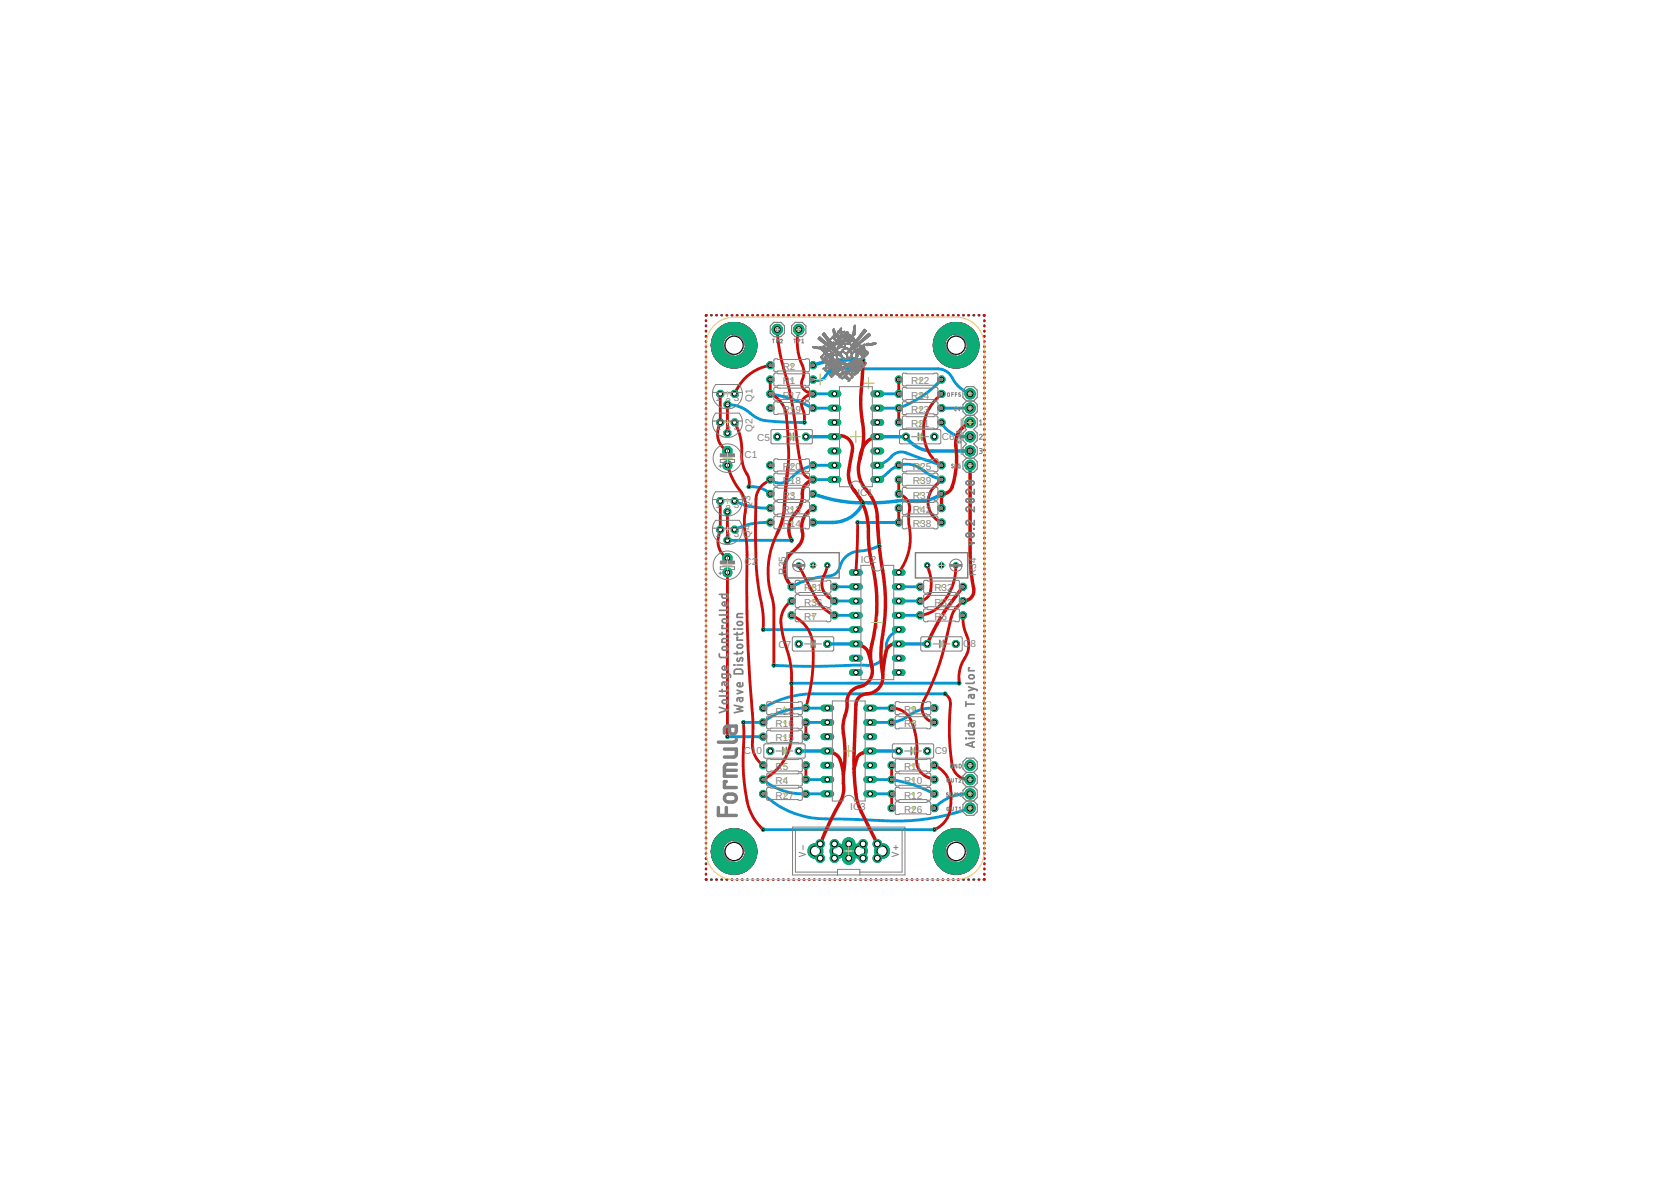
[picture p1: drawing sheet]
<svg xmlns="http://www.w3.org/2000/svg" width="297mm" height="210mm" viewBox="0 0 297 210" stroke-linecap="round" stroke-linejoin="round" font-family="sans-serif">
<defs><g id="words">
<g font-size="1.8" fill="#808080">
<text x="139.1" y="65.8">R2</text>
<text x="127.2" y="71.3">1</text>
<text x="128.9" y="71.9">2</text>
<text x="130.5" y="71.3">3</text>
<text x="133.7" y="71.4" transform="rotate(-90 133.7 71.4)">Q1</text>
<text x="139.1" y="68.3">R1</text>
<text x="139.1" y="70.8">R17</text>
<text x="162" y="68.3">R22</text>
<text x="162" y="70.8">R24</text>
<text x="127.2" y="76.4">1</text>
<text x="128.9" y="77">2</text>
<text x="130.5" y="76.4">3</text>
<text x="133.7" y="76.8" transform="rotate(-90 133.7 76.8)">Q2</text>
<text x="139.1" y="73.4">R19</text>
<text x="162" y="75.9">R21</text>
<text x="162" y="73.4">R23</text>
<text x="132.3" y="81.4">C1</text>
<text x="134.6" y="78.3">C5</text>
<text x="139.1" y="83.5">R20</text>
<text x="162.3" y="83.5">R25</text>
<text x="167.4" y="78.2">C6</text>
<text x="139.1" y="86.1">R18</text>
<text x="139.1" y="88.6">R3</text>
<text x="152.4" y="88.2">IC1</text>
<text x="162.3" y="88.6">R37</text>
<text x="162.3" y="86.1">R39</text>
<text x="127.2" y="90.3">1</text>
<text x="127.2" y="95.4">1</text>
<text x="128.9" y="91">2</text>
<text x="130.5" y="90.3">3</text>
<text x="130.5" y="95.4">3</text>
<text x="133.4" y="95.5" transform="rotate(-90 133.4 95.5)">Q4</text>
<text x="133.4" y="90.5" transform="rotate(-90 133.4 90.5)">Q3</text>
<text x="139.1" y="91.1">R13</text>
<text x="139.1" y="93.7">R14</text>
<text x="162.3" y="93.7">R38</text>
<text x="162.3" y="91.1">R42</text>
<text x="128.9" y="96">2</text>
<text x="132.3" y="100.5">C2</text>
<text x="153" y="100.1">IC2</text>
<text x="139.7" y="102.1" transform="rotate(-90 139.7 102.1)">R35</text>
<text x="142.9" y="105.1">R31</text>
<text x="142.9" y="107.6">R36</text>
<text x="166.1" y="105.1">R32</text>
<text x="166.1" y="107.6">R33</text>
<text x="173.5" y="102.4" transform="rotate(-90 173.5 102.4)">R34</text>
<text x="142.9" y="110.2">R7</text>
<text x="166.1" y="110.2">R6</text>
<text x="138.4" y="115.1">C7</text>
<text x="171.2" y="115">C8</text>
<text x="137.9" y="131.8">R15</text>
<text x="137.9" y="129.2">R16</text>
<text x="137.9" y="127">R28</text>
<text x="160.7" y="129.2">R8</text>
<text x="160.7" y="126.7">R9</text>
<text x="132.2" y="134.1">C10</text>
<text x="137.9" y="136.8">R5</text>
<text x="160.7" y="136.8">R11</text>
<text x="166.2" y="134.1">C9</text>
<text x="137.9" y="139.4">R4</text>
<text x="137.9" y="141.9">R27</text>
<text x="160.7" y="139.4">R10</text>
<text x="160.7" y="141.9">R12</text>
<text x="151.1" y="144">IC3</text>
<text x="160.7" y="144.5">R26</text>
</g>
</g></defs>
<path d="M153.4 68.1h2M154.4 67.1v2" fill="none" stroke="#afd134" stroke-width=".18"/>
<g fill="none" stroke="#808080" stroke-width=".18">
<path d="M145.6 59.9l-.2 .3M145.6 60h.2M145.6 59.9h.2M145.7 59.9h-.1M145.7 59.9l2 1.7 .2-.1M145.7 59.9h.1M146.2 59.5h.1M146.2 59.5l1.7 2M146.2 59.5h.2M146.2 59.6h.2M146.3 59.6h.2M146.3 59.5l.2-.2 2 2.7"/>
<path d="M146.3 59.5l2.2 2.5M146.3 59.3h.3M146.3 59.7h.2M146.4 59.7h.2M146.4 59.2h.2M146.4 59.4h-.2M146.4 59.8h.2M146.4 59.2l-.2 .3M146.5 59.8h.1M146.5 59.9h.2M146.5 59.4h.2M146.6 59.2l1.5 2"/>
<path d="M146.6 59.4h.1M146.6 60h.1M146.6 59.5h.2M146.6 60h.2M146.6 59.3h-.3M146.7 59.6h.1M146.7 59.6h.2M146.7 59.7h.2M146.8 59.7h.2M146.8 59.8h.2M146.9 59.8h.1M146.9 59.9h.2"/>
<path d="M147 60h.1M147 60h.2M148.1 58.9h.1M148.1 58.8h.1M148.1 58.7h.1M148.1 59.8l.1 .3M148.1 58.5v.4M148.1 58.9v.2M148.1 59.8h.1M148.1 59.1v.1M148.1 59.9h.4M148.1 59.8h.4"/>
<path d="M148.1 59.1h.1M148.1 59h.1M148.1 58.5h.2M148.1 59.7v.1M148.1 59.2l.1 .1M148.1 60h.4M148.1 59.7h.4M148.1 59.2h.1M148.2 58.6v.3M148.2 59.3v.2M148.2 58.9v.1M148.2 58.6h.1"/>
<path d="M148.2 59.3h.1M148.2 59.2h.1M148.2 59l.1 .5M148.2 59.4h.1M148.2 58.4h.1M148.2 58.5l.1 .2M148.2 59.6v.1M148.2 59.5v.1M148.2 58.5v.1M148.2 58.4l-.1 .1M148.2 58.4v.1M148.2 59.7h.3"/>
<path d="M148.2 59.6h.3M148.2 59.5h.3M148.2 59.5h.1M148.2 59.7h-.1M148.2 58.5h.1M148.3 58.6h.1M148.3 58.5v.1M148.3 59.5h.1M148.3 58.7h.1M148.3 58.7v.1M148.3 58.8v.1M148.3 58.6v.1"/>
<path d="M148.3 58.8h.1M148.3 58.9h.1M148.4 58.9v.1M148.4 59v.2M148.4 59h.1M148.4 58.9h.1M148.4 58.7v.4M148.4 59.1h.1M148.4 59.2v.2M148.4 59.2h.1M148.4 59.4v.1M148.4 59.5h.1"/>
<path d="M148.4 59.4h.1M148.4 59.3h.1M148.4 59.1l.1 .4M148.5 59.5h.1M148.5 59.5v.3M148.5 59.8v.1M148.5 59.9v.1M149.4 60h.2M149.5 59.8h.4M149.5 60h-.1M149.6 59.8h.2M149.6 59.9h-.2"/>
<path d="M149.6 59.7h.2M149.7 59.9l-.7 .7M149.7 59.9l.7 .6M149.7 59.9h-.2M149.7 59.7l-.9 .8 .2 .1M149.7 59.7l3.8 3.7M149.7 59.7h.1M149.7 59.9h.2M149.8 59.9h.2M149.8 60h.2M149.9 60h.2M150 59.6h.2"/>
<path d="M150 59.5h.1M150 59.6h.1M150 59.5v.1M150.1 59.6h.5M150.1 59.6v.1M150.1 59.7h.4M150.1 59.5h.1M150.1 59.7l.4 .1M150.1 59.5l.2 .1M150.2 59.8h.3M150.5 59.6h.1M150.5 60h.1"/>
<path d="M150.6 59h.1M150.6 59v.1M150.6 59.1h.2M150.6 58.9h.1M150.6 59.1l.1 .1M150.6 59.6h-.2M150.7 60h.2M150.7 60h-.1M150.7 59.3l-.4 .3M150.7 59.2h.2M150.7 59l.1 .1M150.7 59.2h.1"/>
<path d="M150.7 59.2v.1M150.7 59.3h.1M150.7 59.5h-.2M150.7 59.3h.2M150.8 59.4l-.3 .4M150.8 59.4h-.2M150.8 60h-.3M150.8 59.1l.1 .1M150.9 59.3l-.1 .1M150.9 59.2v.1M150.9 59.3h-.2M150.9 59.9h-.2"/>
<path d="M150.9 59.7h.3M151 59.9h-.3M151 59.6h.3M151 59.8h-.2M151 59.6l-.3 .4M151 59.5v.1M151 59.5h.2M151 59.5h.1M151.1 59.8h-.3M151.1 59.7h-.2M151.1 59.4l.1 .1M151.1 59.4l-.1 .1"/>
<path d="M151.1 59.7l-.4 .4M151.2 59.5l.1 .1M151.2 60h.1M151.3 60h.4M151.3 59.9h.4M151.3 59.9l-.1 .1M151.3 59.6l-.2 .1M151.3 59.9h.3M151.7 59.9v.1M144.4 61.7h.8M144.4 61.7h.1M144.4 61.6v.1"/>
<path d="M144.5 61.7h.1M144.5 61.7l.1 .1M144.5 61.8h.2M144.6 61.6h-.2M144.6 61.8h.2M144.6 61.8h.1M144.6 61.8l.5 .1M144.7 61.6l-.1 .1M144.7 61.6h.1M144.7 61.8l1.6 .1M144.7 61.8l.4 .1M144.7 61.6l.1 .1"/>
<path d="M144.8 61.6l.7 .1M144.9 61.6h-.4M144.9 61.9h.5M144.9 61.7l.6 .2M145 61.7h.4M145.1 61.9h.4M145.1 61.9l1 .1M145.2 61.7h.9M145.4 61.8h.7M145.4 60.2l2.1 1.6M145.4 60.2h.1M145.4 60.2h.2"/>
<path d="M145.5 60.3h.2M145.5 61.8l1.2 .1M145.5 61.9h1.2M145.5 62l.6 .1M145.5 60.1h.5M145.5 60h.4M145.6 61.7h.1M145.6 60.3h.2M145.6 60h.3M145.6 60.2l2.6 2.1M145.6 60.4h.2M145.6 60.2h-.1"/>
<path d="M145.7 60.1h-.2M145.7 60.4l.2 .1M145.7 60.1l-.1 .1M145.7 61.7h.1M145.7 61.7h.4M145.7 60.5h.3M145.7 62h.4M145.8 61.6l-.1 .1M145.8 60.1l2.4 2.2M145.8 61.6l.3 .1M145.8 60.1h.2M145.8 60.5h.2"/>
<path d="M145.8 60.6h.3M145.9 60.2h.2M145.9 60.6h.2M145.9 63.5l3.7 3.8M145.9 63.5h.1M145.9 63.5h.3M145.9 63.4l.1 .1M145.9 63.6h.3M145.9 63.4h.3M145.9 60.7h.3M146 63.6h.2M146 60.3h.2"/>
<path d="M146 60.7h.3M146 63.3h.2M146 63.7h.2M146 63.5h.1M146 63.7h.3M146.1 60.7l.2 .1M146.1 63.3h.1M146.1 60.3h.2M146.1 62h.1M146.1 62v.1M146.1 63.8h.2M146.1 60.4h.2"/>
<path d="M146.1 61.7v.1M146.1 60.8h.2M146.2 60.4l.2 .1M146.2 63.5v.1M146.2 63.6l.7 .8M146.2 63.8l.2 .1M146.2 63.5h-.3M146.2 60.8l.2 .1M146.2 63.4v.1M146.2 63.2h.2M146.2 63.4h.1M146.2 60.5h.2"/>
<path d="M146.2 63.4h-.2M146.2 63.3v.1M146.2 60.9h.3M146.2 63.9h.3M146.3 60.5h.2M146.3 60.6h.2M146.3 65.6h.1M146.3 65.5h.6M146.3 63.9h.2M146.3 63.2h-.2M146.3 60.9h.2M146.3 65.5v.1"/>
<path d="M146.3 65.5h.1M146.3 64h.2M146.3 61h.3M146.3 60.6h.3M146.4 64l.2 .1M146.4 63h.2M146.4 61.9l-.2 .1M146.4 61h.2M146.4 64.1h.2M146.4 60.7h.2M146.4 60.7h.3M146.4 63.1h-.2"/>
<path d="M146.5 61.8h-.2M146.5 62.4h.1l-.1 .1M146.5 62.5h.1M146.5 62.6h.1M146.5 62.6v.1M146.5 62.4v.2M146.5 64.1h.1M146.5 62.9h.1M146.5 63.1h-.2M146.5 62.7h.1M146.5 62.4h.1M146.5 61h.2"/>
<path d="M146.5 61.1h.2M146.5 61.9h.1M146.5 64.2h.5M146.5 62.7h.3M146.5 61.8h.1M146.5 63h-.2M146.5 62.7l-.6 .8M146.5 60.7l.2 .1M146.5 62.3v.1M146.5 62.3h.1M146.5 62.8h.5M146.6 62.6v.1"/>
<path d="M146.6 61.1l.2 .1M146.6 61.9l.1 .1M146.6 61.9v.1M146.6 62.2h.1M146.6 63.6v.2M146.6 63.8v.1M146.6 60.8h.2M146.6 63.6h.1M146.6 63.8l.1 .1M146.6 63.8h.1M146.6 63.7h.1M146.6 63.5h.1"/>
<path d="M146.6 63.5v.1M146.6 62.1l-.1 .2M146.6 64.3h.2M146.6 63.9h.2M146.6 62.4h-.1M146.6 60.8l.2 .1M146.6 62.3v.3M146.6 62.9h-.2M146.6 63.9l.1 .2M146.6 62v.1M146.6 63.4v.1M146.6 62.1h.1"/>
<path d="M146.6 62h.1M146.6 64.3h.6M146.6 62.3l-.1 .1M146.6 62.9l-.4 .4M146.6 62.9h1M146.6 64h.2M146.7 63.4h-.1M146.7 60.9h.2M146.7 65.9h.1M146.7 65.8h.1M146.7 64l.1 .1M146.7 62.3h-.2"/>
<path d="M146.7 61.2h.2M146.7 65.8v.1M146.7 65.5l-.3 .1M146.7 62.2l-.1 .1M146.7 64.1l.3 .3M146.7 63.3v.1M146.7 64.3h.2M146.7 60.1h.2M146.7 61.2l.2 .1M146.7 65.7h.1M146.7 64.1h.2M146.7 65.4l-.4 .1"/>
<path d="M146.7 61.9v.1M146.7 63.6v.2M146.7 65.5v.1M146.7 63.8v.1M146.7 65.6h.2M146.7 65.6v.2M146.7 62h.1M146.7 62.1v.1M146.7 64.4h.6M146.7 63.3h.1M146.7 63.9l.1 .1M146.7 62.1h-.1"/>
<path d="M146.7 63.3h.2M146.7 62v.1M146.7 63.5v.1M146.7 61h.3M146.7 61.3h.3M146.7 60.2h.2M146.8 63.4l-.1 .1M146.8 64.4l1.5 .1M146.8 65.3l-.1 .1M146.8 62.6h.1M146.8 65.3h.5M146.8 65.3h.1"/>
<path d="M146.8 62.7v.1M146.8 62.9h.9M146.8 63.2l-.1 .1M146.8 63.4h.1M146.8 65.2h.1M146.8 65.9h.1M146.8 63.4h-.2M146.8 60.2h.2M146.8 65.8v.1M146.8 61h.2M146.8 64.5h1.5M146.8 65.1h.2"/>
<path d="M146.8 65.8l-.1 .1M146.8 61.3h.2M146.8 63.2h.1M146.8 64l.1 .1M146.8 65h.2M146.8 63.4h-.1M146.8 60.3h.2M146.8 65v.3M146.8 65h.1M146.9 64.1l.1 .1M146.9 64.9h.1M146.9 64.3h.1"/>
<path d="M146.9 61.4h.2M146.9 61h.1M146.9 64.9l-.1 .1M146.9 63.2h-.1M146.9 63.3l-.1 .1M146.9 61.1h.2M146.9 62.7h-.2M146.9 64.5h1.4M146.9 65.5l-.6 .1M146.9 60.3h.2M146.9 65.5l-.1 .3M146.9 64.4h.1"/>
<path d="M146.9 63.2h1.1M146.9 64.6h.2M146.9 63.3h-.2M146.9 65.5h.1M146.9 63.3h.1M146.9 62.6h-.2M146.9 62.4h.2M146.9 61.4h.3M146.9 65.3h.1M146.9 62.9h.1M146.9 65.2l-.1 .1M146.9 61.1l.3 .1"/>
<path d="M146.9 64.6h.3M146.9 63.1h1.1M146.9 60.4h.2M147 64.3h.2M147 65.1l-.2 .1M147 65v.1M147 64.9v.1M147 65.1l-.1 .2M147 66.1v.1M147 65h.1M147 60.4l.2 .1M147 66.1h.1"/>
<path d="M147 65h-.2M147 61.4h.2M147 64.2v.1M147 62.5h-.2M147 64.7h.2M147 66.2h.2M147 66.2h.1M147 66h.2M147 61.5h.2M147 66.3h.1M147 66.2v.1M147 60.5h.2"/>
<path d="M147 66.3h.6M147 63.2h-.2M147 61.2h.2M147 64.3h.1M147 60.1h.2M147 61.2l.3 .1M147 66.3h.5M147 65.4l-.7 .1M147 62.3h.2M147 66v.1M147.1 63.1h.9M147.1 62.5h-.3"/>
<path d="M147.1 60.1h.2M147.1 60.5h.1M147.1 64.7l.2 .1M147.1 66.3l.3 .1M147.1 66.3h.4M147.1 61.5l.2 .1M147.1 60.6h.2M147.1 65.9l-.1 .1M147.1 65.9h.2M147.1 65.3h.2M147.1 61.3h.2M147.1 60.2h.2"/>
<path d="M147.1 61.6h.3M147.1 64.3l.2 .1M147.1 66.1h.1M147.1 66.1l.1 .1M147.2 66.1h-.2M147.2 64.8h.1M147.2 62.4h-.3M147.2 60.2h.1M147.2 64.8l.2 .1M147.2 62.2h.1M147.2 61.3h.2M147.2 60.7h.1"/>
<path d="M147.2 66.2v.1M147.2 61.6l.2 .1M147.2 63.2h-.4M147.2 60.7h.2M147.2 62.3l-.2 .1M147.2 61.4h.2M147.2 60.3h.2M147.2 66h-.2M147.2 65.8h.2M147.2 64.9h.2M147.2 64.6h1.1M147.2 65.7h.6"/>
<path d="M147.2 65.3h-.2M147.3 61.7h.2M147.3 63.2l-.4 .1M147.3 60.7l.1 .1M147.3 65.4l-.4 .1M147.3 65.9l-.3 .1M147.3 61.4h.2M147.3 60.3h.1M147.3 65.4h-.8M147.3 64.9h.1M147.3 62.3h-.2M147.3 60.4h.1"/>
<path d="M147.3 65.9l-.2 .2M147.3 60.8h.2M147.3 65h.2M147.3 65.7h.4M147.3 65.3h.1M147.3 60.4l.2 .1M147.3 62.2h-.2M147.3 60.8l.2 .1M147.3 65.4h.1M147.3 65.4h-.6M147.3 65.7l-.2 .2M147.3 65.8l-.2 .1"/>
<path d="M147.3 65h.3M147.3 61.5h.3M147.3 65.3v.1M147.4 64.4l.2 .1M147.4 61.8h.4M147.4 60.9h.2M147.4 60.5h.1M147.4 66.2l-.1 .1M147.4 66.2l.1 .1M147.4 60.5h.2M147.4 64.6h.3M147.4 65.8h-.2"/>
<path d="M147.4 65h.2M147.4 61.5l.2 .1M147.4 65.8l-.1 .1M147.4 62.1h-.2M147.4 60.6h.2M147.4 62h.7M147.4 66.4h-.2M147.4 65.6l-.1 .1M147.4 61.8h.5M147.4 61h.2M147.4 65.8h.1M147.4 65.1h.2"/>
<path d="M147.4 66.2h.2M147.4 61.6h.3M147.4 65.6h.3M147.4 61.9h.3M147.4 66.3v.1M147.5 61.9l-.9 .8M147.5 61.9l.1 .1M147.5 62.9l.1 .1M147.5 61h.2M147.5 65.7l-.1 .1M147.5 61.8v.1M147.5 64.7h.3"/>
<path d="M147.5 65.1h.3M147.5 61.8l.5 .1M147.5 62l-.2 .1M147.5 60.7h.1M147.5 66.3h-.1M147.5 61.6h.4M147.5 62.8h-1M147.5 62.9l.1-.1 .1 .2M147.5 65.2h.3M147.5 60.7h.2M147.5 65.7l.1 .1M147.5 61.1h.2"/>
<path d="M147.5 66.7h.2M147.5 66.7l.2 .1M147.5 66.7l.1 .1M147.5 66.6v.1M147.6 61.7h.2M147.6 60.7l.1 .1M147.6 62h-.3M147.6 66.8h.1M147.6 66.6h.1M147.6 66.5l-.1 .1M147.6 62l-.8 .7M147.6 63.5v.1"/>
<path d="M147.6 63h.1M147.6 63.6v.2M147.6 65.2l.2 .1M147.6 61.1l.2 .1M147.6 63.6h.1M147.6 66.8h.5M147.6 66h.2M147.6 63.5h.1M147.6 66.2l-.1 .1M147.6 65.8l.1 .1M147.6 63.4v.1M147.6 60.8h.2"/>
<path d="M147.6 66.2h-.2M147.6 65.8h.2M147.6 63.4h.1M147.6 66.8v.1M147.6 63.8h.1M147.6 63.2v.2M147.6 63.2h.1M147.6 64.6l.2 .1M147.6 66.5h.1M147.6 62l.5 .4M147.6 64.7l.9 .1M147.6 66.9h.4"/>
<path d="M147.6 66.5h.4M147.6 65.3h.2M147.6 63.3h.1M147.6 60.8l.2 .1M147.6 63.8l.1 .1M147.6 62h.5M147.6 63.8l.2 .1M147.6 61.2h.2M147.6 66.9l.1 .1M147.7 65.9l-.3 .3M147.7 60.9h.1M147.7 61.2l.1 .1"/>
<path d="M147.7 65.3h.1M147.7 65.9h.1M147.7 65.8h.1M147.7 65.6v.1M147.7 63.9h.1M147.7 63.5v.1M147.7 63.6v.1M147.7 66.4h.3M147.7 66.1h-.3M147.7 66.7v.1M147.7 63.7h-.1h.1M147.7 63.7h.1"/>
<path d="M147.7 63.7v.1h-.1M147.7 61h.2M147.7 65.4h.2M147.7 67h.2M147.7 66.6h-.2M147.7 63.9h.3M147.7 62l.5 .1M147.7 61.3h.2M147.7 67h.1M147.7 63l.1 .1M147.7 66.6l.3 .1M147.7 63l-.8 .2"/>
<path d="M147.7 63h.1M147.7 66.6v.1M147.7 63.3h-.1M147.7 61.6h.7M147.7 64.8l-.6-.3 .6 .6M147.7 63.2v.3M147.7 63.9l.1 .1M147.7 66l-.1 .2M147.7 65.4h.3M147.7 66.1h-.2M147.7 65h.2M147.7 65.7l.1 .1"/>
<path d="M147.8 64.8l.1 .1-.1 .1M147.8 65l-.1 .1M147.8 64.8h.4M147.8 62.1h.4M147.8 61.3h.1M147.8 64l.1 .1M147.8 64.7l-.1 .1M147.8 65h.1M147.8 66h-.2M147.8 65.4l.2 .1M147.8 64h.2M147.8 61.4h.2"/>
<path d="M147.8 61h.1M147.8 65.8h.1M147.8 66h.1M147.8 66h-.1M147.8 61.7l.2-.1 .4 .4M147.8 65.8v.1M147.8 65.3l.7 .7v-.1M147.8 61.1h.2M147.8 61.7l.5 .5M147.8 65.2v.1M147.8 61.9h.2M147.8 65.9v.1"/>
<path d="M147.8 63.6v.1M147.8 63.5v.1M147.8 62.1h.5M147.8 64.9h.4M147.8 64.8h.3M147.8 63.6h.2M147.8 63.5h.2M147.8 63.4h.2M147.8 61.4h.6M147.8 63.7h.2h-.2M147.8 63.3v.2M147.8 63.7h.1"/>
<path d="M147.8 63.7l.1 .1M147.8 63.2h.1M147.8 61.1l.2 .1M147.8 65.2h.1M147.8 65.5h.2M147.8 64l.3 .1M147.8 63.8h.2M147.8 63.3h.2M147.8 63.2h.2M147.9 63.8l-.2 .1M147.9 63.2l-.1 .1M147.9 65.5l.2 .1"/>
<path d="M147.9 63.8h.1M147.9 61.4h.1M147.9 63v.1M147.9 65.1h-.2M147.9 65l-.1 .2M147.9 66.3h.4M147.9 62.2h.4M147.9 61.2h.2M147.9 62.9h.2M147.9 66.2l-.3 .3M147.9 61.2h.8M147.9 66.2h.4"/>
<path d="M147.9 65.6h.2M147.9 64.1h.1M147.9 63h.1M147.9 62.9v.1M147.9 64.1l.1 .1M147.9 64.1h.2M147.9 66.6h.4M147.9 65h-.1M147.9 62.2h.9M148 63.4v.2M148 63.6v.3M148 64.2v.1"/>
<path d="M148 64.2h.1M148 61.3h.6M148 63.3v.1M148 63.2v.1M148 66.7l-.2 .2-.1-.1M148 65.6l.2 .1M148 63.2h.1M148 66.4h.1M148 63.2h-.4M148 64.3l.1 .2M148 66.4v.1M148 65h-.2"/>
<path d="M148 64.9l-.1 .1M148 66.7h.2M148 64.3h.2M148 64.3h.1M148 62.3h.5M148 61.3h.5M148 66.7h.1M148 61.6l.4 .1M148 62.7l-.1 .2M148 63v.1M148 63.1v.1M148 63.9v.1"/>
<path d="M148 66.3l-.2 .1h.2M148 65.7h.2M148 62.7h.1M148 61.4h.4M148 66.5h.1M148 63h-.1M148 62.7h.2M148 64l-.1 .1M148 66.5v.1h.3M148 66.2h.2M148.1 61.7h.3M148.1 65h.1"/>
<path d="M148.1 64.4h.1M148.1 66.5h.1M148.1 64.1v.1M148.1 65h.2M148.1 65.7h.2M148.1 62.3h.3M148.1 62.6h.1M148.1 64.7h.3M148.1 62.3l.4 .1M148.1 61.4h.3M148.1 62.8h-.1M148.1 62.8l-.1 .2"/>
<path d="M148.1 64.2l.1 .1M148.1 62.5h.2M148.1 64.9h.1M148.1 61.8h.4M148.1 62.5h.9M148.1 62.5v.1M148.1 64.8l-.1 .1M148.1 64.9v.1M148.1 66.8h-.2M148.1 65.8h.2M148.1 65h.3M148.1 64.8h.1"/>
<path d="M148.1 65.8h.3M148.1 62.7l-.1 .1M148.1 61.2h.7M148.2 61.8h.3M148.2 62.7l-.1 .1M148.2 64.3v.1M148.2 62.4h.1M148.2 60.1h.3M148.2 64.7h.2M148.2 66.3v.2M148.2 66.7l-.3 .1M148.2 66.3l.2 .1"/>
<path d="M148.2 62.4h.3M148.2 60h.3M148.2 66.2h-.3M148.2 62.7h-.2M148.2 62.4l-.1 .1M148.2 62.3v.1M148.2 64.6h.2M148.2 65l.2 .2M148.2 65.8l.2 .1M148.2 62.4h.4M148.2 64.4l.1 .1M148.2 64.6l-.4 .2"/>
<path d="M148.2 62.6h-.1M148.2 64.9l.2 .1M148.2 66.5h.2M148.2 66.4h.2M148.2 65h.2M148.2 61.8l.4 .1M148.2 66.2h.1M148.2 65.1h.3M148.2 66.5h-.1M148.3 61.3l-.2-.1 .2 .2M148.3 61.4v.1M148.3 61.3h.1"/>
<path d="M148.3 66.2l.1 .1M148.3 61.9h.3M148.3 66.7h-.3M148.3 65.9h.1M148.3 64.5l-.1 .1M148.3 64.5l.1 .2M148.3 62.5l-.1 .1M148.3 61.9h.7M148.3 65.9l.4 .1M148.3 65.1l.2 .1M148.3 61h.2M148.3 61.2v.1z"/>
<path d="M148.3 62.2h.1M148.3 62.5l.5 .4M148.3 60.1v.1M148.3 62h.6M148.3 66h.3M148.3 60.2l.1 .1M148.3 66.3h-.4h.3M148.3 60.2h.2M148.4 65.2l.1 .1M148.4 64.8h-.3M148.4 65.2h.1M148.4 61.5v.1"/>
<path d="M148.4 62.5h.3M148.4 62.2l.1 .1M148.4 64.8v.1M148.4 66h.2M148.4 64.8h.1M148.4 62h.4M148.4 61.5l-.6 .1M148.4 60.2h.1M148.4 66.3v.1M148.4 61.4v.1M148.4 61.5h.1M148.4 61.6l.2 .4 .2-.1"/>
<path d="M148.4 65l.2 .2M148.4 64.8l.2 .1M148.4 62.2h.4M148.4 61.5h-.6M148.4 60.3h.1M148.4 64.7l.1 .1M148.4 65.2l.2 .1M148.4 66.5h-.8M148.4 66.1h.2M148.4 62.1h.3M148.4 66.4h.1M148.4 60.3l.3 .3"/>
<path d="M148.4 62.1h.4M148.4 62.1v.1M148.4 62.6h.4M148.4 64.9h.1M148.4 60.9h.3M148.4 60.3h.2M148.4 62.6h.7M148.4 65.3h.2M148.4 64.9h.3M148.4 66.4l-.6 .6M148.5 62l-.1 .1M148.5 62h-.1"/>
<path d="M148.5 62.3l.4 .5M148.5 66.1h.2M148.5 60.3h.1M148.5 60.2v.1M148.5 65.3h.1M148.5 65.3v.1M148.5 60.4h.2M148.5 65.4l.1 .1M148.5 61.1h.2M148.5 62.7h1M148.5 60.3l.2 .1M148.5 65.4h.2"/>
<path d="M148.5 64.9l.2 .2M148.5 64.9h.2M148.5 60.1v.1M148.5 61.1h-.2M148.5 60.4l.2 .1M148.5 65h.3M148.5 66.2h.2M148.5 65.9h.2M148.5 64.8l.2 .1M148.5 60.8h.3M148.5 61.1h.1M148.5 62.3l.5 .4"/>
<path d="M148.5 62.3h.1M148.5 60h.1M148.5 60v.1M148.5 62.3h.4M148.6 65.5h.1M148.6 65.8h.1M148.6 65.8l-.1 .1M148.6 65.5v.1M148.6 65.2v.1M148.6 65.8h.1h-.1M148.6 65.5l.1 .1M148.6 62.7h.7"/>
<path d="M148.6 61h-.3M148.6 61.3l-.2 .1M148.6 66l.2 .3v-.1M148.6 60.5h.2M148.6 65.7v.1M148.6 65.6v.1M148.6 66.3h.3M148.6 65.7h.1M148.6 65.6h.1M148.6 65h.3M148.6 62.3h.3M148.6 60.7h.8"/>
<path d="M148.6 65.3l.1 .1M148.6 62.3l.3 .1M148.6 61h-.2M148.6 60.5h.4M148.7 65.4h.1M148.7 60.4l.1 .1M148.7 60.9l-.2 .2M148.7 66h-.1M148.7 65h.2M148.7 62.4h.2M148.7 62.8h.5M148.7 65.1l.1 .1"/>
<path d="M148.7 61.1h1.5M148.7 60.6h1.9M148.7 65.4v.1M148.7 66.3h.3M148.7 63.7h.1M148.7 63.6h.1M148.7 65.1h.3M148.7 65.5v.1M148.7 65.9v.1M148.7 65.8l-.2 .1M148.7 63.5h.1M148.7 63.4h.1"/>
<path d="M148.7 62.4h.3M148.7 60.7h.4M148.7 64.9l.2 .1M148.7 60.9h-.3M148.7 60.6l-.6 .6 .2 .1M148.7 62.1l.4 .6 .9-.2M148.7 63.3h.1zM148.7 63.8h.1M148.7 63.2v.5M148.7 63.7v.1M148.7 65.6v.3M148.7 66.4h.3"/>
<path d="M148.7 63.8h.2M148.7 63.3h.1M148.7 63.2h.2M148.7 62.8h.6M148.7 63.8l.1 .1M148.7 63.2h.1M148.7 61.9h.3M148.7 63.8l.2 .1M148.8 63.2h.1M148.8 63.9l.1 .2M148.8 63.1l-.1 .1M148.8 66.4h1"/>
<path d="M148.8 63.1h.1M148.8 61.2l-.2 .1M148.8 62.5h.3M148.8 65.1l.4 .1M148.8 63.9h.1M148.8 60.8l-.3 .1M148.8 62.9h.5M148.8 63h.6M148.8 65.2l.3 .1M148.8 66.5h1M148.8 64h.2M148.8 62.9h.6"/>
<path d="M148.8 61.1h-.1M148.8 62.6h.3M148.8 63.6v.1M148.8 66.2h.2M148.8 62.9v.1M148.8 63.3v.3M148.8 63.7h.1M148.8 63.7l.1 .1M148.8 63v.1M148.8 66.1v.1M148.8 66.5h.9M148.8 64l.2 .1"/>
<path d="M148.8 61h1.3M148.9 65l.2 .2M148.9 65.2h.5M148.9 62l-.2 .1M148.9 63.2l-.1 .1M148.9 63.8v.1M148.9 64.1h.1M148.9 66.1h-.1M148.9 64.1l.3 .2M148.9 63.2h-.2M148.9 60.7l-.3 .1M148.9 60.8l-.2 .1"/>
<path d="M148.9 63.2h.1M148.9 64.1h.2M148.9 63.9h.1M148.9 66v.1M148.9 66.6h.2M148.9 66h.2M148.9 60.7v.1M148.9 63.9v.1M148.9 66h.1M148.9 64.2h.2M148.9 63.1h-.1M148.9 61h1.2"/>
<path d="M148.9 66.3h.1M148.9 63v.2M148.9 64h.1M148.9 66.3l.1 .1M149 61.6h.1M149 61.7h.1M149 66.4h.1M149 60.7l.2 .1M149 61.7v.1M149 61.6v.1M149 61.9l-.1 .1M149 62.8l-.2 .1"/>
<path d="M149 62.8h.1M149 60.6h.1M149 66.2l-.1 .1M149 66.2h-.2M149 64.2h.2M149 61.7h1.3M149 65.2h1.4M149 61.8h1.4M149 61.2h-.2M149 61.8l-.2 .1M149 63l.7 .6M149 64l.1 .1"/>
<path d="M149 66.1v.1M149 66.7h.2M149 66.1h-.2M149 60.3h.2M149 63.1h.5M149 61.5v.1M149 64.3h.2M149 61.4h.2M149 61.4v.1M149 66.1h.1M149 66.7h.3M149 65.9h.2"/>
<path d="M149.1 60.7l.6 .1M149.1 60.5h-.3M149.1 65.9l-.2 .1M149.1 66.1h-.2M149.1 64.3h.3M149.1 61.6v.1M149.1 61.7v.1M149.1 66l-.1 .1M149.1 66.6l.1 .1M149.1 66.7h.3M149.1 63.1h.4M149.1 66.5v.1"/>
<path d="M149.1 61.1l-.9 .1M149.1 64.1v.1M149.1 60.5h1.5M149.1 60.4l-.2 .1M149.1 65.3h.3M149.1 60.7h.1M149.1 64.2l.1 .1M149.1 60.5l-.1 .1M149.1 60.5h1.3M149.1 66.8h.3M149.1 65.3h1.2M149.1 63.2h.4"/>
<path d="M149.1 65.2h.4M149.1 61.3l-.1 .1M149.1 61.5v.1M149.1 61.8l-.1 .1M149.1 66h-.2M149.1 61.8l-.3 .1M149.1 61.5h-.1M149.1 61.3h.3M149.1 60.4h-.2M149.2 64.3v.1M149.2 64.3l.3 .1M149.2 66.8h.2"/>
<path d="M149.2 63.2h.3M149.2 61.1l-.2 .1M149.2 60.5h1M149.2 61.7h1M149.2 64.4h1M149.2 60.8h.8M149.2 60.7l.6 .1M149.2 61.3h-.1M149.2 62.6h1M149.2 64.4h.1M149.2 65.8h.3M149.2 60.6l-.1 .1"/>
<path d="M149.2 62.8l.5 .7M149.2 65.9l-.2 .1M149.2 66.9h.2M149.2 61.4h-.2M149.2 60.3h-.2M149.2 64.3h.2M149.2 63.2h.4M149.3 60.8h.1M149.3 62.7l-.1 .1M149.3 60.1h.1M149.3 60.3h-.2M149.3 64.4h.8"/>
<path d="M149.3 61h.1l-.1 .1M149.3 64.4l.7 .1M149.3 66.7h.1M149.3 66.7l.1 .1M149.3 67h.2M149.3 62.6l1 .1M149.3 65.3h.8M149.3 66.5h-.1M149.3 63.3h.3M149.3 61.8h-.4M149.3 61.4l-.2 .1M149.3 60.6h-.6"/>
<path d="M149.3 65.8l-.2 .1M149.3 61.4h-.2M149.3 60.8l.7 .1M149.3 60.2h-.2M149.4 66.8l.3 .3M149.4 67h.1M149.4 66.7h.1M149.4 60.2h-.2M149.4 66.8h.1M149.4 67.1h.2M149.4 66.6h.2M149.4 63.4h.3"/>
<path d="M149.4 60.1h-.2M149.4 65.3l.1 .1M149.4 65.8h-.3M149.4 61.2h.3l-.4 .2M149.4 61.2l-.2 .1M149.4 64.5h.5M149.4 65.4h.6M149.4 65.8l-.3 .2M149.4 66.5l-.1 .2M149.4 67.1h.5M149.5 62.5h-.1M149.5 63.4h.2"/>
<path d="M149.5 61.2h.3M149.5 60.6h-.2M149.5 66.7h-.2M149.5 67.2h.4M149.5 60h-.2M149.5 61.8h-.3M149.5 62.5h.4M149.5 66.6l-.1 .1M149.5 63.5h.2M149.5 61.6l-.4 .1 .1 .1M149.5 66.6h.1M149.5 66.6h-.1"/>
<path d="M149.5 65.7h-.3M149.6 61.2h.6M149.6 62.6l-.3 .1M149.6 65.7l-.2 .1M149.6 66.4h-.3M149.6 67.2h.2M149.6 65.6l-.5 .3M149.6 63.5h.1M149.6 61.1h.1M149.6 67.3h.2M149.6 61.3h-.4M149.6 65.7h-.3"/>
<path d="M149.7 61h.2M149.7 60.9h.4M149.7 66.5l-.2 .1M149.7 61.1l.1 .1M149.7 63.5v.1M149.7 65.5h.4M149.8 65.6l-.2 .1M149.8 61l-1 .1M149.8 60.8h-.5M149.8 65.6l-.4 .1M149.8 61.1h.1M149.8 60.8v.1"/>
<path d="M149.8 60.8h.1M149.8 61.2l-.5 .1M149.8 66.3l-.2 .1M149.8 66.4l-.1 .1M149.8 61.2h.1M149.9 60.9v.1M149.9 62.6l.3 .2M149.9 61.8h.3M149.9 65.6h-.4M149.9 60.6l.7 .1M149.9 66.2l-.1 .1M149.9 62.7h.4"/>
<path d="M149.9 66.4h-.1M149.9 66.4h-.5M149.9 60.9h.2M149.9 61h.1M149.9 61h.2M149.9 62.5l.1 .1M149.9 60.1h.2M150 60.8l.1 .1M150 64.5h-.1M150 65.6h-.2M150 61.6h-.1M150 60.1h.2"/>
<path d="M150 66.2h-.1M150 67.1h-.2M150 66.9h.2M150 66.2h.4M150 65.5l-.4 .1M150 64.3l-.1 .1M150 66.3l-.4 .1M150 60.2h.2M150.1 60.9v.1M150.1 67h-.3M150.1 61.6h.1M150.1 61.8h.4"/>
<path d="M150.1 61.2h.1M150.1 61.2h-.3M150.1 61h.1M150.1 61l.1 .1M150.1 60.6h.6M150.1 62.7h.2M150.1 60.2h.2M150.1 66.3h-.4M150.1 61.5h.1M150.1 61.2l.1 .1M150.1 61.2h.2M150.1 67h-.2"/>
<path d="M150.1 62.7l.3 .1M150.1 61.4h.2M150.1 61.3h.2M150.1 60.3h.2M150.2 61.6l-.7 .1M150.2 61.4l-.2 .2M150.2 61.3v.1M150.2 66.9h-.3M150.2 61.4h.1M150.2 61.3h.1M150.2 61.1v.1M150.2 66.7h.1"/>
<path d="M150.2 64.3h.2M150.2 60.3h.2M150.2 61.6h-.2M150.2 62.8h.2M150.2 61.8l.2 .1M150.2 61.6l-.1 .1h.1M150.2 62.8l.2 .2M150.2 67.2h.2M150.2 66.8h-.2M150.2 66.3h-.4M150.2 67.1v.1M150.2 65.3h1.3"/>
<path d="M150.2 65.2h-.2M150.2 61.2l.1 .1M150.2 61.7l.2 .1M150.2 64.3l-.4 .1M150.2 65.3l-.6 .3M150.2 66h.8M150.2 60.4h.3M150.2 67.1h.1M150.3 62.8h.2M150.3 61.4l-.1 .2M150.3 62.7h.1M150.3 64.3l-.3 .2"/>
<path d="M150.3 65.4l-.3 .2M150.3 65.4l-.5 .1M150.3 61.8l.3 .1M150.3 61.3v.1M150.3 61.4h.1M150.3 64.2l-.3 .1M150.3 67.1h.5M150.3 66.8h-.2M150.3 62.7l.2 .2M150.3 60.4l.2 .1M150.3 66l-.3 .2M150.3 65.3l-.4 .1"/>
<path d="M150.3 66.6h.2M150.3 62.9h.2M150.3 64.1v.1M150.3 67h.4M150.3 66.7l-.2 .1M150.3 60.7h.4M150.3 64.3h.1M150.3 60.5h.3M150.3 65.9v.1M150.3 65.3h1.1M150.3 64.3h-.3M150.4 64.1h-.1"/>
<path d="M150.4 67.2h-.2M150.4 66.2h-.5M150.4 64.1h.1M150.4 61.9l.2 .1M150.4 64.2l-.1 .1M150.4 61.9h.2M150.4 67h.3M150.4 64.2h.1M150.4 66.7h-.2M150.4 65.9h.2M150.4 63h.2M150.4 61.8l.6 .4"/>
<path d="M150.4 60.7h.4M150.4 63l.1 .1M150.4 64v.1M150.4 61.9l.3 .1M150.4 66.9h.2M150.4 64.2h-.2M150.4 64h.2M150.5 63.1h.1M150.5 64.2h-.1M150.5 66.4h.1M150.5 67.1h-.3M150.5 66.6h-.3"/>
<path d="M150.5 63.9h.1M150.5 65l-.3 .2M150.5 62.9h.1M150.5 63.9l-.1 .1M150.5 65.4h-.2M150.5 65h.8M150.5 64.2h-.2M150.5 66.9h.1M150.5 66.9l-.3 .2M150.5 60.1h.2M150.5 65.4h-.6M150.5 66h-.2"/>
<path d="M150.5 60.1l.1 .1M150.5 60v.1M150.5 63.2h.1M150.5 65.2h-.6M150.5 63.1l.1 .2M150.5 63.8v.1M150.5 64.1v.1M150.5 67.4h.1M150.5 67.1l-.3 .1M150.5 64.1h-.2M150.5 67.4h.2M150.5 65h.1"/>
<path d="M150.5 62.9l.1 .2M150.5 67.3v.1M150.5 62h.3M150.5 67.3h.5M150.5 65.8h.2M150.5 63.8h.2M150.6 63.7h.1M150.6 63.3v.1M150.6 67.1v.1M150.6 63.7l-.1 .1M150.6 63.7l.1 .1M150.6 64.1h-.1"/>
<path d="M150.6 65.7h.1v.1M150.6 66.5h-.3M150.6 65.9l-.3 .1M150.6 64l-.2 .1M150.6 63.3h.1M150.6 60.2h.1M150.6 63.4v.2M150.6 63.6v.1M150.6 64v.1M150.6 63.6h.1M150.6 65.7l-.3 .2M150.6 66.3h.1"/>
<path d="M150.6 67.3h.4M150.6 63.5h.1M150.6 63.4h.1M150.6 66.1l-.7 .3M150.6 67.1h.2M150.6 67.2h.3M150.6 66.5h-.2M150.6 66.1h-.5M150.6 66.9l.5 .6M150.6 65h-.1M150.6 60.7l1.2 1.3M150.6 62l.2 .1"/>
<path d="M150.6 60.7l.2 .1M150.6 63.1v.1M150.6 65.1l-.3 .2M150.6 65.1l-.4 .1M150.6 63.9h-.1M150.6 62l.3 .1M150.6 67.2l-.1 .1M150.6 63.2h.1M150.6 63.9v.1M150.6 65.7h.2M150.6 65.7h.1M150.6 65.8l-.2 .1"/>
<path d="M150.6 63.8l-.1 .1M150.6 67.2h.1M150.7 63.2h-.2h.2M150.7 63.2v.1M150.7 63.8h.1M150.7 63.8l-.1 .1M150.7 65.3l.1 .1M150.7 65.6h.1M150.7 60.8h.2M150.7 63.3v.1M150.7 63.6l-.1 .1M150.7 63.4h.1"/>
<path d="M150.7 65.8l-.3 .2h.3v.1h-.1M150.7 65.1h-.1M150.7 64.9h.2M150.7 66.4h-.2M150.7 65.8h-.2M150.7 63.4v.2M150.7 63.6h.1M150.7 66.2h.2M150.7 65.6h.2M150.7 62.1h.2M150.7 60.8l.2 .1M150.7 65.1l.1 .3"/>
<path d="M150.7 65.4h-.2M150.7 66.3l-.2 .1M150.7 60.1v.1M150.7 60.2h.1M150.7 60.9h.3M150.7 60.1h.1M150.7 65.5v.1M150.7 65.5h.2M150.7 65.1l.2 .1M150.7 67.3l-.2 .1M150.8 65.2h.1M150.8 62.1h.2"/>
<path d="M150.8 62.1l.3 .3M150.8 65.4l-.1 .1M150.8 65.4h.1M150.8 67.7h.1M150.8 65.7h-.2M150.8 67.7l.1 .1M150.8 64.9l-.2 .1M150.8 60.9h.2M150.8 67.3l.1 .2M150.8 67.7h.2M150.8 66.3h-.2M150.8 61h.2"/>
<path d="M150.8 65.9l-1.1 1.2M150.8 62.2h.2M150.8 67.4h.3M150.9 60.4h.2M150.9 65h.1M150.9 66.2h-.3M150.9 64.8h.1M150.9 62.2h.1M150.9 60.4v.1M150.9 61h.2M150.9 60.5l.3-.1 .1 .1M150.9 65.1v.1"/>
<path d="M150.9 65.5l-.1 .2M150.9 60.3h.8M150.9 60.4h.1M150.9 65.4v.1M150.9 65.2h.1M150.9 65.4h.1M150.9 65.4l-.2 .1M150.9 67.8h.1M150.9 67.4h.2M150.9 67.5h.2M150.9 62.3h.2M150.9 60.3h.5"/>
<path d="M150.9 60.3v.1M150.9 66.1h-.2M150.9 67.5l-.1 .2M150.9 67.7h-.1M151 61.1h.2M151 66.4h.1M151 65.9h-.1M151 66.5h.2M151 65.9h.2M151 64.9h-.3M151 62.3h.1M151 66.5h.1"/>
<path d="M151 66.4v.1M151 62.3l.2 .1M151 66.5l.3 .3M151 61.1l.2 .1M151 62.2l.2 .2M151 64.7h.8M151 66.1h-.9M151 64.8l-.2 .1M151 62.4h.2M151 67.6h-.2M151 65.2l.2 .1M151.1 62.4v.1"/>
<path d="M151.1 66.6h.2M151.1 62.4h.1M151.1 61.2h.2M151.1 60.3h.3M151.1 67.6h-.2M151.1 66.4l.5 .5M151.1 62.5h.1M151.1 62.5h.2M151.1 65.4h.1M151.1 66h-.5M151.1 64.5l-.3 .4M151.1 64.5h.2"/>
<path d="M151.1 61.2l.2 .1M151.1 65.8h.2M151.1 67.5l-.2 .3M151.1 65.1h-.1M151.1 65.9l-.3 .1M151.1 66.7h.3M151.1 67.5h.1M151.1 67.5h-.2M151.2 64.5h-.1M151.2 62.5v.1M151.2 65.1h-.8M151.2 61.3h.2"/>
<path d="M151.2 60.7h.1M151.2 64.4h.1M151.2 62.6v.1M151.2 62.4l.1 .1M151.2 62.6h.1M151.2 60.7h.2M151.2 60.2h.1M151.2 60.7v.1M151.2 60.1l-.3 .2M151.2 60.1h.1M151.2 64.8l-.3 .2M151.2 66.7h.2"/>
<path d="M151.2 65.8l-.2 .1M151.2 62.7h.2M151.2 64.3h.2M151.2 64.6h-.2M151.2 66.7l.2 .1M151.2 61.4h.2M151.2 60v.1M151.2 64.6h-.1M151.2 62.7l.1 .1M151.2 60h.5M151.3 65.4h.1M151.3 64.9h.4"/>
<path d="M151.3 67.2l.1 .1M151.3 67.2h.1M151.3 66.8h.2M151.3 65.8h-.3M151.3 64.3h.1M151.3 62.7l.1 .1M151.3 62.8h.1M151.3 64.5l-.1 .1M151.3 64.2h.1M151.3 61.4h.2M151.3 62.8h.3M151.3 64.2l-.1 .3"/>
<path d="M151.3 62.8v.1M151.3 62.5v.1M151.3 60.5h.2M151.3 65.4h.4M151.3 67.2h.2M151.3 60.5l-.1 .2M151.3 62.9h.3M151.3 64.4l-.1 .1M151.3 64.1v.1M151.3 65.7h-.2M151.3 66.8l.1 .2M151.3 60.2h.1"/>
<path d="M151.3 62.9l.1 .1M151.3 62.6l.1 .2M151.3 60.1h-.1M151.3 66.1h.2M151.3 64.1h.2M151.3 61.5h.3M151.3 66.1l.1 .1M151.3 60.1v.1M151.3 60.2l.1 .1M151.4 63h.1M151.4 64l-.1 .1M151.4 64h.1"/>
<path d="M151.4 66v.1M151.4 66.2h.1M151.4 63v.2M151.4 60.7h-.2M151.4 64.4l-.1 .1M151.4 64.6v.2M151.4 66.9h.2M151.4 66h.1M151.4 65.5h.2M151.4 66.2v.1M151.4 66.1h-.1M151.4 63.1h.1"/>
<path d="M151.4 66.3h.2M151.4 65.7h-.2M151.4 63.9h.1M151.4 67.3h-.1M151.4 60.3h.1M151.4 63.2h.1M151.4 63.8v.2M151.4 65.4v.1M151.4 64.3v.1M151.4 65.4v-.1v.1M151.4 65.5l-.4 .4M151.4 66h.5"/>
<path d="M151.4 64.3h-.2M151.4 63.8h.1M151.4 63.8h.2M151.4 61.5l.2 .1M151.4 60h-.2M151.4 60l.2 .1M151.4 60l-.1 .1M151.4 60.3l-.1 .1M151.4 63.7v.1M151.4 63.2v.2M151.4 63.5v.2M151.4 63.5h.1"/>
<path d="M151.4 60.3l-.1 .1h.3M151.4 60.6h-.2M151.4 63.6h.5M151.4 67h.2M151.4 65.6l-.2 .1M151.4 63.7h.2M151.4 63.6h.4M151.4 63.6h.3M151.4 63.5h.2M151.4 63.4h.2M151.4 63.3h.2M151.4 63.2h.2"/>
<path d="M151.4 67l-.1 .2M151.4 65.9v.1M151.4 66.3l.3 .3M151.4 61.6h.3M151.4 64.2v.1M151.4 65l-.3 .1M151.4 66.3l.3 .1M151.4 65.9h.4M151.4 65h-.9M151.5 60.6h-.2M151.5 64.1l-.1 .1M151.5 67.2h-.2"/>
<path d="M151.5 65.9h.3M151.5 65.6h-.2M151.5 64.1h-.2M151.5 61.6l.2 .1M151.5 63v.2M151.5 66.1v.1M151.5 66.4h.2M151.5 66.2h.1M151.5 63.9v.1M151.5 64v.1M151.5 64.9l-.5 .1M151.5 66.1h-.2"/>
<path d="M151.5 64h-.1M151.5 60h.3M151.5 66.2l-.1 .1M151.5 63.2l.1 .2M151.5 63.2h.1M151.5 63.8v.1M151.5 66v.1M151.5 65.8h.2M151.5 65.5l-.2 .1M151.5 66.2l.3 .3M151.6 61.7h.1M151.6 62.9h-.3"/>
<path d="M151.6 63.4v.1l-.2-.1M151.6 63.6v.2M151.6 60.5h-.3M151.6 63.8h-.1M151.6 65.3h.1M151.6 67.1h-.3M151.6 65.3h-.1M151.6 66.5h.2M151.6 63.5h-.2M151.6 63.5h.1M151.6 62.7l-.1 .1M151.6 66h-.2"/>
<path d="M151.6 65.8h.1M151.6 65.8l-.2 .1M151.6 61.1v.1M151.6 61.7h.2M151.6 63.5l.2 .1M151.6 62.9l-.1 .1M151.6 60.1h.2M151.6 64.6h-.1M151.6 63.6l.2 .2M151.6 65h-1M151.6 65h-.2M151.6 67.1h-.2"/>
<path d="M151.6 65.4l-.2 .1M151.6 62.7h.1M151.6 61h.2M151.6 60.1h.1M151.6 61.8h.2M151.6 66.5h.5M151.6 65.7h.1M151.6 67l-.2 .3M151.6 65.7v.1M151.6 65.7l.7 .7M151.6 66.9v.1M151.6 61v.1"/>
<path d="M151.6 62.6v.1M151.6 64.6h.1M151.6 64.8h.3M151.6 60.2h.2M151.6 67h.1M151.6 60.1l-.1 .2M151.7 64.7l-.1 .1M151.7 63.7h.2M151.7 60.4h-.8M151.7 61.8h.2M151.7 62.8h-.2M151.7 62.8l-.1 .1"/>
<path d="M151.7 62.6h-.1M151.7 62.6h.1M151.7 66.6h.3M151.7 61.1l-.1 .1M151.7 62.8h.1M151.7 62.5v.1M151.7 65.4h-1.6M151.7 66.6h.4M151.7 66h.2M151.7 63.7h.3M151.7 66l.3 .3M151.7 66h-.2"/>
<path d="M151.7 64.8l-.2 .1M151.7 62.7l-.2 .1M151.7 61.8l.2 .1M151.7 60.9h.2M151.7 60.3h-.2M151.7 60l.1 .1M151.8 61.1h-.2M151.8 62.5h-.1M151.8 61.9h.2M151.8 64.9h-.4M151.8 63.8l.3 .2M151.8 62.4v.1"/>
<path d="M151.8 62.7h-.2M151.8 66.1h.2M151.8 65.3h-.2M151.8 62.4h.1M151.8 60.3h-.2M151.8 66.5h.1M151.8 60.2v.1M151.8 63.6h.1M151.8 61.9l.2 .1M151.8 63.8h.3M151.8 62.4h.2M151.8 60.1v.1"/>
<path d="M151.8 65.2l-.2 .1M151.8 60.2l-.6 .5M151.8 62.6h-.2M151.8 64.5h.2M151.8 64.5l-.1 .1M151.8 65h.2M151.8 62.3h.2M151.8 60.2h-.2M151.8 60.2h.1M151.8 61h-.2M151.8 60.8h.2M151.8 62.3v.1"/>
<path d="M151.8 62l.1 .1M151.8 64.7h-.1M151.8 62h.3M151.8 66.1h.3M151.9 65.2h-.2M151.9 62.1h.3M151.9 62.2l-.1 .1M151.9 62.1v.1M151.9 62.5h-.2M151.9 64.5h-.1M151.9 64.8l-.4 .1M151.9 62.2h.3"/>
<path d="M151.9 62.1h.2M151.9 62l.2 .1M151.9 63.6l.2 .2M151.9 62.5l-.2 .3M151.9 61h-.2M151.9 64.8l-.3 .2M151.9 66.2h.2M151.9 63.8h.2M151.9 64.5h.4M151.9 64.7h.2M151.9 63.8l.5 .1M151.9 61.5h.2"/>
<path d="M151.9 61.4h.2M151.9 61.5l.1 .1M151.9 61.4v.1M151.9 62.4v.1M151.9 65.1l-.2 .1M151.9 61.5l.3 .1M152 62.4h-.1M152 60.4l.2 .1M152 64.9h.1M152 65.6l.1 .1M152 65.6h.1M152 65.5h.1"/>
<path d="M152 65.4h.1M152 65.6v.1M152 65.5v.1M152 60.4v.1M152 61.6h.1M152 62.3h.1M152 62.3v.1M152 60.9h-.3M152 65.1h-.2M152 66.3h.2M152 60.4h.1M152 65.7l.3 .3"/>
<path d="M152 61.6h.5M152 62.1v.2M152 60.5h.2M152 64.4l-.1 .1M152 65.4h.5M152 65.7h.2M152 62.2h-.2M152 60.7h.4M152 61.6l.1 .1M152 61.4h.1M152 60.5h.1M152 62.1l.7 .7"/>
<path d="M152 60.6h.3M152 64.3h.3M152 64.5l-.2 .2M152 64.3v.1M152 66.4h.2M152 65.7h.3M152 63.9h.3M152 60.8l-.2 .1M152 60.3h.1M152 65.3v.2M152 60.5v.1M152 60.3l.1 .1"/>
<path d="M152 60.3v.1M152 61.6h.4M152 66.3v.1M152 64.7l-1.1 .1M152 65.3h.4M152 66.3l.3 .1M152 61.4h-.1M152 66.4l-.1 .1M152 61.4l.2 .2M152 60.6l-.4 .4M152.1 63.8h.1M152.1 64.5h-.3"/>
<path d="M152.1 65.3h.3M152.1 65h-.3M152.1 65.3h-.1M152.1 60.7l-.2 .1M152.1 64.5h.2M152.1 64.2l-.1 .1M152.1 65.8h.2M152.1 64.8h.2M152.1 64.3h.4M152.1 63.9h.2M152.1 62.2h.2M152.1 65.5v.1"/>
<path d="M152.1 65.6h.1M152.1 61.7h.2M152.1 65h-.2M152.1 64.7l-.2 .1M152.1 64.7h-1.1M152.1 64h.2M152.1 65.4v.1M152.1 60.4l.3 .3M152.1 64v.1M152.1 64.2h.3h-.3M152.1 62.3h.2M152.1 65.3h.2"/>
<path d="M152.1 64.1v.1M152.1 64.1h.1M152.1 65.8l.3 .1M152.1 64.1h.2M152.1 64l.2 .1M152.1 65.4h.1M152.1 65.6l.2 .2M152.2 61.6h.1M152.2 65.4h-.2M152.2 65.3h-.1M152.2 62.3h.2M152.2 64.6h-.6"/>
<path d="M152.2 64.4l-.5 .4M152.2 64.4l.1 .1M152.2 65.4h-.1M152.2 66.5h-.2M152.2 65.9h.5M152.2 64.9h-.2M152.2 62.3l.2 .1M152.2 64.4h-.2M152.2 65.2v.1M152.2 64.6h-.5M152.2 65.4h.1M152.2 64.7h.2"/>
<path d="M152.2 64.6l-.1 .1M152.2 64.8l-.2 .1M152.2 63.8h.2M152.2 66.4l-.2 .2M152.3 63.7l-.1 .2-.1-.1M152.3 64.5l-.1 .1M152.3 66.4h-.3M152.3 63.7h.1M152.3 62.4h.1M152.3 66.4h-.1M152.3 65.8h.1M152.3 65.8l.1 .1"/>
<path d="M152.3 65.2l.1 .1M152.3 60.7h.1M152.3 63.6h.1M152.3 66h.4M152.3 66h.1M152.3 63.5v.2M152.3 64.5h-.2M152.3 65.4h.2M152.3 64v.1M152.3 62.4h.2M152.3 65.4l.2 .2M152.3 63.4v.1"/>
<path d="M152.3 62.5h.2M152.3 64.5h.1M152.3 64.1h.1M152.3 63.5h.1M152.3 63.4h.2M152.3 61.5v.1M152.3 64.3h.1M152.3 64.7l-.2 .1M152.3 63.9v.1M152.3 64.1v.3M152.4 63.3l-.1 .1M152.4 64.5h.1"/>
<path d="M152.4 64.3h-.1M152.4 66h.2M152.4 65.4l.2 .1M152.4 63.3h.1M152.4 61.7h-.1M152.4 64.4h-.1M152.4 60.8l-.2-.1-.5 .4M152.4 63.2v.1M152.4 64.7h-.2M152.4 63.8h-.2M152.4 65.9h.1M152.4 63.2h.1"/>
<path d="M152.4 60.7v.1M152.4 60.7h-.5M152.4 62.5h.2M152.4 61.9l.2 .1M152.4 62h.2M152.4 65.3l.3 .3-.3-.1M152.4 61.4h.2M152.4 63.5l-.1 .4M152.4 65.5h.2M152.4 63.6h-.1M152.4 63.1h.2M152.4 63.1v.1"/>
<path d="M152.4 62.6h.2M152.4 63.5h-.1M152.4 62h.6M152.5 60.9h.1M152.5 62.6h.2M152.5 64.6h-.2M152.5 63.4l-.1 .1M152.5 60.9h.1l.2 .2M152.5 60.9l.1 .2M152.5 61h.2M152.5 65.6h.2M152.5 63.4h-.2"/>
<path d="M152.5 62.1h.4M152.5 63l-.1 .1M152.5 63.3v.1M152.5 63h.2M152.5 61.5l-.2 .1M152.5 61.3h.2M152.5 65l.1 .1M152.5 62.7h.2M152.5 64.3h.2M152.5 65h.2M152.5 64.9h.2M152.5 63.2h-.1"/>
<path d="M152.5 64.9v.1M152.5 65.1h.3M152.5 63.2v.1M152.5 65.6l.2 .1M152.5 61.5h-.2M152.5 64.8v.1M152.6 62.9h.3M152.6 65.7h.1M152.6 65.1v.1M152.6 64.5h-.2M152.6 64.8h.4M152.6 65.9h.1"/>
<path d="M152.6 64.8h.5M152.6 62.7h.2M152.6 61h.1M152.6 61.3l-.3 .2M152.6 62.8h.3M152.6 61.1h.2M152.6 61.3h.2M152.6 63.1l-.1 .1M152.6 65.7h.2M152.6 65.1l.2 .1M152.6 62.7l.2 .1M152.6 62.2h.2"/>
<path d="M152.6 64.8h-.1M152.6 61.2v.1M152.6 63.1h-.2M152.6 61.1l.2 .1M152.6 65.2h.1M152.6 65.8l-.1 .1M152.6 65.8h.2M152.6 61.2h.2M152.6 64.7v.1M152.6 61.1v.1M152.6 65.7v.1M152.6 62.8h.2"/>
<path d="M152.6 63h-.1M152.6 64.4l-.2 .1M152.6 65.2h.2M152.6 65.2l.2 .1M152.6 63v.1M152.6 64.3h.2M152.6 61.4h-.2M152.7 62.8l-.2 .2M152.7 63h-.1M152.7 64.9v.1M152.7 65h.1M152.7 64.4h-.2"/>
<path d="M152.7 65.2l.2 .1M152.7 65.6v.1M152.7 64.7h.2l.3 .3M152.7 64.1h.3M152.7 61.4h-.2M152.7 64.9h.1M152.7 65l.1 .1M152.7 65.6h-.2M152.7 66h-.3M152.7 62.9v.1M152.7 62.9h-.2M152.7 62.9l.7 .6"/>
<path d="M152.7 64.7h.2M152.7 62.9h.1M152.7 65.3h.3M152.7 64.7h-.1M152.7 64.8l-.2 .1M152.7 61.3h-.2M152.7 65.7h.1M152.7 65.9v.1M152.7 61.3l-.3 .4M152.8 61.7h.2M152.8 61.7h.1M152.8 61.3h-.1"/>
<path d="M152.8 64.8l-.1 .1M152.8 65.1v.1M152.8 65.7v.1M152.8 65.8l-.1 .1M152.8 61.7l.1 .1M152.8 61.1v.1M152.8 62.9h.2M152.8 61.8h.4M152.8 65.3l.1 .1M152.8 65.3h.5M152.8 64.3h-.8M152.8 61.2v.1"/>
<path d="M152.8 65.4h.5M152.8 64.8l.4 .3M152.8 65.4h.4M152.8 64.2h-.4M152.8 63h.2M152.8 65.2l.2 .1M152.8 61.6l.2 .1M152.9 61.7h-.1M152.9 63h.2M152.9 61.9h.2M152.9 64.8l.2 .1M152.9 63.9h.2"/>
<path d="M152.9 61.8v.1M152.9 62.5h.2M152.9 61.9l-.2 .2-.3-.1M152.9 62.4h.1M152.9 62.5l.2 .2M152.9 65.4l.2 .1M152.9 64.2h-.4M152.9 62.4v.1M152.9 63.1h.2M152.9 62.5h.3M152.9 64.9h.3M153 64.1h-.4"/>
<path d="M153 61.4h.1M153 61.4h.2M153 61.4v.1M153 63.1h.2M153 61.7h.1M153 61.5h.1M153 63.9h.1M153 62.6h.4M153 64.9h.2M153 61.5h.2M153 63.2h.2M153 65h.2"/>
<path d="M153 62h-.2M153 61.5l.1 .2M153 64.4h.2M153 64.3l.1 .1M153 64.3h.2M153 64l-.3 .1M153 61.5l.3 .1M153 62.4l.1 .1M153.1 61.7h.2M153.1 63.2h.1M153.1 64.4l.2 .1M153.1 62.7h.2"/>
<path d="M153.1 61.9l-.3 .1M153.1 65h.2M153.1 63.8h.1M153.1 64.4l.2 .3M153.1 61.6h.2M153.1 64.3h-.1M153.1 64h-.3M153.1 63.2h.2M153.1 61.7h.1M153.1 64.5h.2M153.1 62.5h.1M153.1 65.1h.2"/>
<path d="M153.1 65.3h.2M153.1 63.3h.2M153.1 61.8l-.2 .1M153.1 65.3h.1M153.2 64.5h.2M153.2 65.1h.1M153.2 63.9h-.3M153.2 65.1v.1M153.2 61.4l.1 .2M153.2 64.6h.4M153.2 65.2h.1M153.2 63.3h.2"/>
<path d="M153.2 65.2l-.1 .1M153.2 63.7h.2M153.2 65h-.1h.2M153.2 63.4h.2M153.2 65.4h-.3M153.2 65l-.1 .1M153.2 65l.1 .2M153.3 63.4h.2M153.3 64.7h.3M153.3 65.4h-.1M153.3 61.7h-.2M153.3 64.7l.3 .3 .1-.1"/>
<path d="M153.3 61.7l-.6 .6-.3-.3M153.3 63.8h-.2M153.3 61.6v.1M153.3 64.1l.2 .5-.5-.3M153.3 64.1h.3M153.3 64.1h.2M153.3 64l.2 .1M153.3 63.6h.2M153.3 63.5h.2M153.3 64.1h.1M153.3 65.2v.1M153.3 65.3v.1"/>
<path d="M153.4 64.7h.3M153.4 63.5l-1.8 1.8M153.4 63.5h.1M153.4 64.2h.2M153.4 64h.1M153.4 63.7h-.3M153.4 62.4h.2M153.4 64l-.1 .1M153.4 64.3h.3M153.4 64.2h.3M153.4 62.9h.2M153.4 64.3h.4"/>
<path d="M153.4 63h.2M153.4 63l.2 .2M153.4 62.9v.1M153.4 64.4h.2M153.4 64.5h.2M153.4 63.6h-.2M153.4 64.8h.3M153.4 64l.6 .6M153.5 63.1h.4M153.5 62.5h-.3M153.5 64.5h.1M153.5 64.8h.2"/>
<path d="M153.5 63.6h-.2M153.5 63.4v.1M153.5 63.6l-1.2 .8M153.5 63.6l-3.7 3.7M153.5 63.6h.1M153.5 62.3h.2M153.5 63.6l-1.5 .9M153.5 64.9h.2M153.5 63.5h.1M153.5 63.5v.1M153.5 62.5h-.2M153.6 63.2h.2"/>
<path d="M153.6 64.4l.3 .2M153.6 64.9h.1M153.6 64.4v.1M153.6 64.5v.1M153.6 62.4h-.2M153.6 62.2h.2M153.6 64.4h.2M153.6 62.1h.2M153.6 64.6l.1 .2M153.6 62.3l-.2 .1M153.7 64.4l.2 .1M153.7 62.1l-.5 .4"/>
<path d="M153.7 62.1h.1M153.7 64.8v.1M153.7 64.9h.1M153.7 64.5h.2M153.7 62.3h-.2M153.8 62.7h.1M153.8 62.7v.1M153.8 64.5h.2M153.8 62.7h.5M153.8 62.2h-.2M153.8 62.8h.1M153.8 62.7l.2 .1"/>
<path d="M153.8 62.8h.4M153.8 64.6h.2M153.8 62.2l-.7 .5M153.8 63h.2M153.8 63.2h-.1M153.8 62.1v.1M153.9 64.6h.1M153.9 62.8v.1M153.9 62.9l-.2 .2-.3-.2M153.9 62.9h.2M153.9 64.6v.1M153.9 62.4h.2"/>
<path d="M153.9 62.4l.2 .2M153.9 62.4h.1M154 62.5h.2M154 62.3l-.1 .1M154 63h-.2M154 64.6l-.1 .1M154 64.6h.1M154 62.3l.1 .1M154 62.5h.3M154.1 62.4l.2 .2M154.1 62.9h-.3M154.1 62.7h.2"/>
<path d="M154.1 62.6h.2M154.1 62.7l-.1 .1M154.1 62.6v.1M154.3 62.6h.1M154.3 62.7l-.5 .5M154.3 62.6v.1M154.3 62.7h.1"/>
</g>
<g fill="#0696d7" stroke="#0696d7" stroke-width=".18">
<path d="M167.2 58.4a4.1 4.1 0 0 1 6.3 1 4.1 4.1 0 0 1-2.5 5.9 4.1 4.1 0 0 1-5.1-3.9h2a2.03 2.03 0 0 1 3-1.8 2.03 2.03 0 0 1 .2 3.5 2.03 2.03 0 0 1-3.1-1.4l-.1-.3h-2a4 4 0 0 1 1.3-3z" fill-rule="evenodd"/>
<path d="M127.7 58.4a4.1 4.1 0 0 1 6.4 1 4.1 4.1 0 0 1-2.6 5.9 4.1 4.1 0 0 1-5.1-3.9h2.1a2.04 2.04 0 0 1 3-1.8 2.04 2.04 0 0 1 .2 3.5 2.04 2.04 0 0 1-3.2-1.4v-.3h-2.1a4.2 4.2 0 0 1 1.3-3z" fill-rule="evenodd"/>
<path d="M127.7 148.4a4.1 4.1 0 0 1 6.4 1 4.1 4.1 0 0 1-2.6 5.9 4.1 4.1 0 0 1-5.1-4h2.1a2.04 2.04 0 0 1 3-1.7 2.04 2.04 0 0 1 .2 3.5 2.04 2.04 0 0 1-3.2-1.4v-.4h-2.1a4.2 4.2 0 0 1 1.3-2.9z" fill-rule="evenodd"/>
<path d="M167.2 148.4a4.1 4.1 0 0 1 6.3 1 4.1 4.1 0 0 1-2.5 5.9 4.1 4.1 0 0 1-5.1-4h2a2.03 2.03 0 0 1 3-1.7 2.03 2.03 0 0 1 .2 3.4 2.03 2.03 0 0 1-3.1-1.3l-.1-.4h-2a4 4 0 0 1 1.3-2.9z" fill-rule="evenodd"/>
<path d="M167.2 58.4a4.1 4.1 0 0 1 6.3 1 4.1 4.1 0 0 1-2.5 5.9 4.1 4.1 0 0 1-5.1-3.9h2a2.03 2.03 0 0 1 3-1.8 2.03 2.03 0 0 1 .2 3.5 2.03 2.03 0 0 1-3.1-1.4l-.1-.3h-2a4 4 0 0 1 1.3-3z" fill-rule="evenodd"/>
<path d="M127.7 58.4a4.1 4.1 0 0 1 6.4 1 4.1 4.1 0 0 1-2.6 5.9 4.1 4.1 0 0 1-5.1-3.9h2.1a2.04 2.04 0 0 1 3-1.8 2.04 2.04 0 0 1 .2 3.5 2.04 2.04 0 0 1-3.2-1.4v-.3h-2.1a4.2 4.2 0 0 1 1.3-3z" fill-rule="evenodd"/>
<path d="M127.7 148.4a4.1 4.1 0 0 1 6.4 1 4.1 4.1 0 0 1-2.6 5.9 4.1 4.1 0 0 1-5.1-4h2.1a2.04 2.04 0 0 1 3-1.7 2.04 2.04 0 0 1 .2 3.5 2.04 2.04 0 0 1-3.2-1.4v-.4h-2.1a4.2 4.2 0 0 1 1.3-2.9z" fill-rule="evenodd"/>
<path d="M167.2 148.4a4.1 4.1 0 0 1 6.3 1 4.1 4.1 0 0 1-2.5 5.9 4.1 4.1 0 0 1-5.1-4h2a2.03 2.03 0 0 1 3-1.7 2.03 2.03 0 0 1 .2 3.4 2.03 2.03 0 0 1-3.1-1.3l-.1-.4h-2a4 4 0 0 1 1.3-2.9z" fill-rule="evenodd"/>
</g>
<g fill="none" stroke="#0696d7" stroke-width=".51">
<path d="M129.3 71.9a6.5 6.5 0 0 1 4.6 2l.5 .3a6.3 6.3 0 0 0 3.7 .8l4.9 .1M136.9 70l3.6 .8 2.3 .9 1.7 .8h3.8M144.5 67.5a1.81 1.81 0 0 0 2.5-1l.3-.3a2.77 2.77 0 0 1 1.7-.6h17.7a3.1 3.1 0 0 1 2.9 2.1 6.2 6.2 0 0 0 2.8 2.3M144.5 70h3.8M156 70h3.8M167.4 67.5a19.4 19.4 0 0 1-7.6 5h-3.8M167.4 75.1a4.9 4.9 0 0 0 5 2.5M167.4 72.5h5M129.3 96h11.4M130.6 89a13.5 13.5 0 0 0 6.3 1.3M133.1 86.5h.7a4.8 4.8 0 0 1 3.1 1.3M136.9 92.9h-.9a12 12 0 0 0-5.4 1.2"/>
<path d="M144.5 85.2h3.8M148.3 82.7h-3.8a7.7 7.7 0 0 0-4.1 2.5 2.66 2.66 0 0 1-3.5 0M152.5 92.9h7.3M156 82.7a5.5 5.5 0 0 0 2.8-1.9 2.27 2.27 0 0 1 2.2-.3l6.4 2.2M156 85.2l1.4-.8a4.7 4.7 0 0 1 7.3-.3l1.1 .6 1.6 .5M156.3 97.1v-.1a10.3 10.3 0 0 1-4 1 3.8 3.8 0 0 0-3.1 3.2 2.06 2.06 0 0 1-1.8 1.2 15.8 15.8 0 0 0-6.7 1.9M135.7 111.9h16.4M148.3 106.8h3.8M148.3 109.4h3.8M148.3 104.3h3.8M159.8 111.9a3.4 3.4 0 0 0-2.3 2.8 3.1 3.1 0 0 1-3.1 3.6l-8.9 .1-7.9-.1M159.8 106.8h3.8"/>
<path d="M159.8 109.4h3.8M159.8 104.3h3.8M129.3 130.9h6.4M135.7 138.6a10.8 10.8 0 0 0 6.9 2.5h4.5M143.3 138.6h3.8M143.3 128.4h3.8M147.1 125.9a21.2 21.2 0 0 0-7.3 .3 10.6 10.6 0 0 0-4.1 2.2h-3.5M154.7 138.6a20.1 20.1 0 0 1 10.8 2.2l.6 .3M154.7 125.9h3.8M166.1 125.9a7.1 7.1 0 0 0-5 1.6 6.5 6.5 0 0 1-2.6 .9h-3.8M168 123.3h-23.5a17 17 0 0 0-8.8 2.6M170.5 121.4h-29.8"/>
<path d="M135.7 141.1a15.8 15.8 0 0 0 11 4.4l6.8 .2a46.9 46.9 0 0 0 13.2-.5l3.2-.8 2.5-.8M135.7 147.4h30.4M154.7 141.1h3.8M172.4 141.1a7.9 7.9 0 0 0-6.3 2.5"/>
</g>
<g fill="none" stroke="#0696d7" stroke-width=".42">
<path d="M125.5 57v.1M125.5 57.9v.1M125.5 58.8v.1M125.5 59.7v.1M125.6 56l-.1 .1M126.4 56h.1M127.3 56h.1M128.2 56h.1M129.2 56h.1M130.1 56h.1M131 56h.1M131.9 56h.1"/>
<path d="M132.8 56h.1M133.7 56h.1M134.6 56h.1M135.6 56h.1M136.5 56h.1M137.4 56h.1M138.3 56h.1M139.2 56h.1M140.1 56h.1M141 56h.1M142 56h.1M142.9 56h.1"/>
<path d="M143.8 56h.1M144.7 56h.1M145.6 56h.1M146.5 56h.1M147.4 56h.2M148.4 56h.1M149.3 56h.1M150.2 56h.1M151.1 56h.1M152 56h.1M152.9 56h.1M153.8 56h.1"/>
<path d="M154.8 56h.1M155.7 56h.1M156.6 56h.1M157.5 56h.1M158.4 56h.1M159.3 56h.1M160.3 56h.1M161.2 56h.1M162.1 56h.1M163 56h.1M163.9 56h.1M164.8 56h.1"/>
<path d="M165.7 56h.1M166.6 56h.2M167.6 56h.1M168.5 56h.1M169.4 56h.1M170.3 56h.1M171.2 56h.1M172.1 56h.1M173.1 56h.1M174 56h.1M174.9 56l.1 .1M175 57v.1"/>
<path d="M175 57.9v.1M175 58.8v.1M175 59.7v.1M125.5 60.6v.1M125.5 61.6v.1M125.5 62.5v.1M125.5 63.4v.1M125.5 64.3v.1M125.5 65.2v.1M125.5 66.1v.2M125.5 67.1v.1M125.5 68v.1"/>
<path d="M125.5 68.9v.1M125.5 69.8v.1M125.5 70.7v.1M125.5 71.7v.1M125.5 72.6v.1M125.5 73.5v.1M125.5 74.4v.1M125.5 75.3v.1M125.5 76.3v.1M125.5 77.2v.1M125.5 78.1v.1M125.5 79v.1"/>
<path d="M125.5 79.9v.2M175 60.6v.1M175 61.6v.1M175 62.5v.1M175 63.4v.1M175 64.3v.1M175 65.2v.1M175 66.1v.2M175 67.1v.1M175 68v.1M175 68.9v.1M175 69.8v.1"/>
<path d="M175 70.7v.1M175 71.7v.1M175 72.6v.1M175 73.5v.1M175 74.4v.1M175 75.3v.1M175 76.3v.1M175 77.2v.1M175 78.1v.1M175 79v.1M175 79.9v.2M125.5 80.9v.1"/>
<path d="M125.5 81.8v.1M125.5 82.7v.1M125.5 83.6v.1M125.5 84.5v.1M125.5 85.4v.2M125.5 86.4v.1M125.5 87.3v.1M125.5 88.2v.1M125.5 89.1v.1M125.5 90v.1M125.5 91v.1M125.5 91.9v.1"/>
<path d="M125.5 92.8v.1M125.5 93.7v.1M125.5 94.6v.1M125.5 95.6v.1M125.5 96.5v.1M125.5 97.4v.1M125.5 98.3v.1M125.5 99.3v.1M175 80.9v.1M175 81.8v.1M175 82.7v.1M175 83.6v.1"/>
<path d="M175 84.5v.1M175 85.4v.2M175 86.4v.1M175 87.3v.1M175 88.2v.1M175 89.1v.1M175 90v.1M175 91v.1M175 91.9v.1M175 92.8v.1M175 93.7v.1M175 94.6v.1"/>
<path d="M175 95.6v.1M175 96.5v.1M175 97.4v.1M175 98.3v.1M175 99.3v.1M125.5 100.2v.1M125.5 101.1v.1M125.5 102v.1M125.5 102.9v.1M125.5 103.8v.1M125.5 104.8v.1M125.5 105.7v.1"/>
<path d="M125.5 106.6v.1M125.5 107.5v.1M125.5 108.4v.1M125.5 109.3v.2M125.5 110.3v.1M125.5 111.2v.1M125.5 112.1v.1M125.5 113v.1M125.5 113.9v.1M125.5 114.9v.1M125.5 115.8v.1M125.5 116.7v.1"/>
<path d="M125.5 117.6v.1M125.5 118.5v.2M125.5 119.5v.1M175 100.2v.1M175 101.1v.1M175 102v.1M175 102.9v.1M175 103.8v.1M175 104.8v.1M175 105.7v.1M175 106.6v.1M175 107.5v.1"/>
<path d="M175 108.4v.1M175 109.3v.2M175 110.3v.1M175 111.2v.1M175 112.1v.1M175 113v.1M175 113.9v.1M175 114.9v.1M175 115.8v.1M175 116.7v.1M175 117.6v.1M175 118.5v.2"/>
<path d="M175 119.5v.1M125.5 120.4v.1M125.5 121.3v.1M125.5 122.2v.1M125.5 123.1v.2M125.5 124.1v.1M125.5 125v.1M125.5 125.9v.1M125.5 126.8v.1M125.5 127.7v.1M125.5 128.7v.1M125.5 129.6v.1"/>
<path d="M125.5 130.5v.1M125.5 131.4v.1M125.5 132.3v.1M125.5 133.2v.1M125.5 134.2v.1M125.5 135.1v.1M125.5 136v.1M125.5 136.9v.1M125.5 137.8v.1M125.5 138.8v.1M125.5 139.7v.1M175 120.4v.1"/>
<path d="M175 121.3v.1M175 122.2v.1M175 123.1v.2M175 124.1v.1M175 125v.1M175 125.9v.1M175 126.8v.1M175 127.7v.1M175 128.7v.1M175 129.6v.1M175 130.5v.1M175 131.4v.1"/>
<path d="M175 132.3v.1M175 133.2v.1M175 134.2v.1M175 135.1v.1M175 136v.1M175 136.9v.1M175 137.8v.1M175 138.8v.1M175 139.7v.1M125.5 156.2l.1 .1M125.5 140.6v.1M125.5 141.5v.1"/>
<path d="M125.5 142.5v.1M125.5 143.4v.1M125.5 144.3v.1M125.5 145.2v.1M125.5 146.1v.1M125.5 147v.2M125.5 148v.1M125.5 148.9v.1M125.5 149.8v.1M125.5 150.7v.1M125.5 151.6v.1M125.5 152.5v.2"/>
<path d="M125.5 153.5v.1M125.5 154.4v.1M125.5 155.3v.1M126.4 156.3h.1M127.3 156.3h.1M128.2 156.3h.1M129.2 156.3h.1M130.1 156.3h.1M131 156.3h.1M131.9 156.3h.1M132.8 156.3h.1M133.7 156.3h.1"/>
<path d="M134.6 156.3h.1M135.6 156.3h.1M136.5 156.3h.1M137.4 156.3h.1M138.3 156.3h.1M139.2 156.3h.1M140.1 156.3h.1M141 156.3h.1M142 156.3h.1M142.9 156.3h.1M143.8 156.3h.1M144.7 156.3h.1"/>
<path d="M145.6 156.3h.1M146.5 156.3h.1M147.4 156.3h.2M148.4 156.3h.1M149.3 156.3h.1M150.2 156.3h.1M151.1 156.3h.1M152 156.3h.1M152.9 156.3h.1M153.8 156.3h.1M154.8 156.3h.1M155.7 156.3h.1"/>
<path d="M156.6 156.3h.1M157.5 156.3h.1M158.4 156.3h.1M159.3 156.3h.1M160.3 156.3h.1M161.2 156.3h.1M162.1 156.3h.1M163 156.3h.1M163.9 156.3h.1M164.8 156.3h.1M165.7 156.3h.1M166.6 156.3h.2"/>
<path d="M167.6 156.3h.1M168.5 156.3h.1M169.4 156.3h.1M170.3 156.3h.1M171.2 156.3h.1M172.1 156.3h.1M173.1 156.3h.1M174 156.3h.1M175 156.2l-.1 .1M175 140.6v.1M175 141.5v.1M175 142.5v.1"/>
<path d="M175 143.4v.1M175 144.3v.1M175 145.2v.1M175 146.1v.1M175 147v.2M175 148v.1M175 148.9v.1M175 149.8v.1M175 150.7v.1M175 151.6v.1M175 152.5v.2M175 153.5v.1"/>
<path d="M175 154.4v.1M175 155.3v.1"/>
</g>
<path d="M143.3 77.6h5M153.4 64a21.4 21.4 0 0 0-8.9 .9M156 77.6h5a5.7 5.7 0 0 0 4.8 2.6h6.6M144.5 87.8l1 .3a25.3 25.3 0 0 0 7.9 1.3M153.4 89.4a5.9 5.9 0 0 1-5.4 3.5h-3.5M167.4 87.8a8 8 0 0 1-6.3 1.2l-4.2 .3-3.5 .1M147.1 114.4h5M159.8 114.4h5M142 133.5h5.1M154.7 133.5h5.1" fill="none" stroke="#0696d7" stroke-width=".61"/>
<circle cx="129.3" cy="80.2" r=".87" fill="#0dab76" stroke="#0dab76" stroke-width=".18"/>
<circle cx="129.3" cy="80.2" r=".4" fill="#fff" stroke="#000" stroke-width=".18"/>
<circle cx="129.3" cy="82.7" r=".8" fill="#0dab76" stroke="#0dab76" stroke-width=".18"/>
<circle cx="129.3" cy="82.7" r=".4" fill="#fff" stroke="#000" stroke-width=".18"/>
<circle cx="136.9" cy="133.5" r=".66" fill="#0dab76" stroke="#0dab76" stroke-width=".18"/>
<circle cx="136.9" cy="133.5" r=".4" fill="#fff" stroke="#000" stroke-width=".18"/>
<circle cx="142" cy="133.5" r=".66" fill="#0dab76" stroke="#0dab76" stroke-width=".18"/>
<circle cx="142" cy="133.5" r=".4" fill="#fff" stroke="#000" stroke-width=".18"/>
<circle cx="129.3" cy="99.2" r=".87" fill="#0dab76" stroke="#0dab76" stroke-width=".18"/>
<circle cx="129.3" cy="99.2" r=".4" fill="#fff" stroke="#000" stroke-width=".18"/>
<circle cx="129.3" cy="101.7" r=".8" fill="#0dab76" stroke="#0dab76" stroke-width=".18"/>
<circle cx="129.3" cy="101.7" r=".4" fill="#fff" stroke="#000" stroke-width=".18"/>
<circle cx="138.2" cy="77.6" r=".66" fill="#0dab76" stroke="#0dab76" stroke-width=".18"/>
<circle cx="138.2" cy="77.6" r=".4" fill="#fff" stroke="#000" stroke-width=".18"/>
<circle cx="143.3" cy="77.6" r=".66" fill="#0dab76" stroke="#0dab76" stroke-width=".18"/>
<circle cx="143.3" cy="77.6" r=".4" fill="#fff" stroke="#000" stroke-width=".18"/>
<circle cx="161" cy="77.6" r=".66" fill="#0dab76" stroke="#0dab76" stroke-width=".18"/>
<circle cx="161" cy="77.6" r=".4" fill="#fff" stroke="#000" stroke-width=".18"/>
<circle cx="166.1" cy="77.6" r=".66" fill="#0dab76" stroke="#0dab76" stroke-width=".18"/>
<circle cx="166.1" cy="77.6" r=".4" fill="#fff" stroke="#000" stroke-width=".18"/>
<circle cx="142" cy="114.4" r=".66" fill="#0dab76" stroke="#0dab76" stroke-width=".18"/>
<circle cx="142" cy="114.4" r=".4" fill="#fff" stroke="#000" stroke-width=".18"/>
<circle cx="147.1" cy="114.4" r=".66" fill="#0dab76" stroke="#0dab76" stroke-width=".18"/>
<circle cx="147.1" cy="114.4" r=".4" fill="#fff" stroke="#000" stroke-width=".18"/>
<circle cx="164.8" cy="114.4" r=".66" fill="#0dab76" stroke="#0dab76" stroke-width=".18"/>
<circle cx="164.8" cy="114.4" r=".4" fill="#fff" stroke="#000" stroke-width=".18"/>
<circle cx="169.9" cy="114.4" r=".66" fill="#0dab76" stroke="#0dab76" stroke-width=".18"/>
<circle cx="169.9" cy="114.4" r=".4" fill="#fff" stroke="#000" stroke-width=".18"/>
<circle cx="159.8" cy="133.5" r=".66" fill="#0dab76" stroke="#0dab76" stroke-width=".18"/>
<circle cx="159.8" cy="133.5" r=".4" fill="#fff" stroke="#000" stroke-width=".18"/>
<circle cx="164.8" cy="133.5" r=".66" fill="#0dab76" stroke="#0dab76" stroke-width=".18"/>
<circle cx="164.8" cy="133.5" r=".4" fill="#fff" stroke="#000" stroke-width=".18"/>
<circle cx="172.4" cy="72.5" r=".93" fill="#0dab76" stroke="#0dab76" stroke-width=".18"/>
<circle cx="172.4" cy="72.5" r=".51" fill="#fff" stroke="#000" stroke-width=".18"/>
<circle cx="172.4" cy="136" r=".93" fill="#0dab76" stroke="#0dab76" stroke-width=".18"/>
<circle cx="172.4" cy="136" r=".51" fill="#fff" stroke="#000" stroke-width=".18"/>
<path d="M155.3 85.2h1.3" fill="none" stroke="#0dab76" stroke-width="1.2"/>
<circle cx="156" cy="85.2" r=".4" fill="#fff" stroke="#000" stroke-width=".18"/>
<path d="M155.3 82.7h1.3" fill="none" stroke="#0dab76" stroke-width="1.2"/>
<circle cx="156" cy="82.7" r=".4" fill="#fff" stroke="#000" stroke-width=".18"/>
<path d="M155.3 70h1.3" fill="none" stroke="#0dab76" stroke-width="1.2"/>
<circle cx="156" cy="70" r=".4" fill="#fff" stroke="#000" stroke-width=".18"/>
<path d="M147.7 70h1.2" fill="none" stroke="#0dab76" stroke-width="1.2"/>
<circle cx="148.3" cy="70" r=".4" fill="#fff" stroke="#000" stroke-width=".18"/>
<path d="M155.3 80.2h1.3" fill="none" stroke="#0dab76" stroke-width="1.2"/>
<circle cx="156" cy="80.2" r=".4" fill="#fff" stroke="#000" stroke-width=".18"/>
<path d="M155.3 77.6h1.3" fill="none" stroke="#0dab76" stroke-width="1.2"/>
<circle cx="156" cy="77.6" r=".4" fill="#fff" stroke="#000" stroke-width=".18"/>
<path d="M155.3 72.5h1.3" fill="none" stroke="#0dab76" stroke-width="1.2"/>
<circle cx="156" cy="72.5" r=".4" fill="#fff" stroke="#000" stroke-width=".18"/>
<path d="M155.3 75.1h1.3" fill="none" stroke="#0dab76" stroke-width="1.2"/>
<circle cx="156" cy="75.1" r=".4" fill="#fff" stroke="#000" stroke-width=".18"/>
<path d="M147.7 72.5h1.2" fill="none" stroke="#0dab76" stroke-width="1.2"/>
<circle cx="148.3" cy="72.5" r=".4" fill="#fff" stroke="#000" stroke-width=".18"/>
<path d="M147.7 75.1h1.2" fill="none" stroke="#0dab76" stroke-width="1.2"/>
<circle cx="148.3" cy="75.1" r=".4" fill="#fff" stroke="#000" stroke-width=".18"/>
<path d="M147.7 77.6h1.2" fill="none" stroke="#0dab76" stroke-width="1.2"/>
<circle cx="148.3" cy="77.6" r=".4" fill="#fff" stroke="#000" stroke-width=".18"/>
<path d="M147.7 80.2h1.2" fill="none" stroke="#0dab76" stroke-width="1.2"/>
<circle cx="148.3" cy="80.2" r=".4" fill="#fff" stroke="#000" stroke-width=".18"/>
<path d="M147.7 82.7h1.2" fill="none" stroke="#0dab76" stroke-width="1.2"/>
<circle cx="148.3" cy="82.7" r=".4" fill="#fff" stroke="#000" stroke-width=".18"/>
<path d="M147.7 85.2h1.2" fill="none" stroke="#0dab76" stroke-width="1.2"/>
<circle cx="148.3" cy="85.2" r=".4" fill="#fff" stroke="#000" stroke-width=".18"/>
<path d="M151.5 101.7h1.3" fill="none" stroke="#0dab76" stroke-width="1.2"/>
<circle cx="152.1" cy="101.7" r=".4" fill="#fff" stroke="#000" stroke-width=".18"/>
<path d="M151.5 104.3h1.3" fill="none" stroke="#0dab76" stroke-width="1.2"/>
<circle cx="152.1" cy="104.3" r=".4" fill="#fff" stroke="#000" stroke-width=".18"/>
<path d="M151.5 117h1.3" fill="none" stroke="#0dab76" stroke-width="1.2"/>
<circle cx="152.1" cy="117" r=".4" fill="#fff" stroke="#000" stroke-width=".18"/>
<path d="M151.5 119.5h1.3" fill="none" stroke="#0dab76" stroke-width="1.2"/>
<circle cx="152.1" cy="119.5" r=".4" fill="#fff" stroke="#000" stroke-width=".18"/>
<path d="M151.5 106.8h1.3" fill="none" stroke="#0dab76" stroke-width="1.2"/>
<circle cx="152.1" cy="106.8" r=".4" fill="#fff" stroke="#000" stroke-width=".18"/>
<path d="M151.5 109.4h1.3" fill="none" stroke="#0dab76" stroke-width="1.2"/>
<circle cx="152.1" cy="109.4" r=".4" fill="#fff" stroke="#000" stroke-width=".18"/>
<path d="M151.5 114.4h1.3" fill="none" stroke="#0dab76" stroke-width="1.2"/>
<circle cx="152.1" cy="114.4" r=".4" fill="#fff" stroke="#000" stroke-width=".18"/>
<path d="M151.5 111.9h1.3" fill="none" stroke="#0dab76" stroke-width="1.2"/>
<circle cx="152.1" cy="111.9" r=".4" fill="#fff" stroke="#000" stroke-width=".18"/>
<path d="M159.2 119.5h1.2" fill="none" stroke="#0dab76" stroke-width="1.2"/>
<circle cx="159.8" cy="119.5" r=".4" fill="#fff" stroke="#000" stroke-width=".18"/>
<path d="M159.2 117h1.2" fill="none" stroke="#0dab76" stroke-width="1.2"/>
<circle cx="159.8" cy="117" r=".4" fill="#fff" stroke="#000" stroke-width=".18"/>
<path d="M159.2 114.4h1.2" fill="none" stroke="#0dab76" stroke-width="1.2"/>
<circle cx="159.8" cy="114.4" r=".4" fill="#fff" stroke="#000" stroke-width=".18"/>
<path d="M159.2 111.9h1.2" fill="none" stroke="#0dab76" stroke-width="1.2"/>
<circle cx="159.8" cy="111.9" r=".4" fill="#fff" stroke="#000" stroke-width=".18"/>
<path d="M159.2 109.4h1.2" fill="none" stroke="#0dab76" stroke-width="1.2"/>
<circle cx="159.8" cy="109.4" r=".4" fill="#fff" stroke="#000" stroke-width=".18"/>
<path d="M159.2 106.8h1.2" fill="none" stroke="#0dab76" stroke-width="1.2"/>
<circle cx="159.8" cy="106.8" r=".4" fill="#fff" stroke="#000" stroke-width=".18"/>
<path d="M159.2 104.3h1.2" fill="none" stroke="#0dab76" stroke-width="1.2"/>
<circle cx="159.8" cy="104.3" r=".4" fill="#fff" stroke="#000" stroke-width=".18"/>
<path d="M159.2 101.7h1.2" fill="none" stroke="#0dab76" stroke-width="1.2"/>
<circle cx="159.8" cy="101.7" r=".4" fill="#fff" stroke="#000" stroke-width=".18"/>
<path d="M154.1 141.1h1.2" fill="none" stroke="#0dab76" stroke-width="1.2"/>
<circle cx="154.7" cy="141.1" r=".4" fill="#fff" stroke="#000" stroke-width=".18"/>
<path d="M154.1 138.6h1.2" fill="none" stroke="#0dab76" stroke-width="1.2"/>
<circle cx="154.7" cy="138.6" r=".4" fill="#fff" stroke="#000" stroke-width=".18"/>
<path d="M154.1 125.9h1.2" fill="none" stroke="#0dab76" stroke-width="1.2"/>
<circle cx="154.7" cy="125.9" r=".4" fill="#fff" stroke="#000" stroke-width=".18"/>
<path d="M146.5 125.9h1.2" fill="none" stroke="#0dab76" stroke-width="1.2"/>
<circle cx="147.1" cy="125.9" r=".4" fill="#fff" stroke="#000" stroke-width=".18"/>
<path d="M154.1 136h1.2" fill="none" stroke="#0dab76" stroke-width="1.2"/>
<circle cx="154.7" cy="136" r=".4" fill="#fff" stroke="#000" stroke-width=".18"/>
<path d="M154.1 133.5h1.2" fill="none" stroke="#0dab76" stroke-width="1.2"/>
<circle cx="154.7" cy="133.5" r=".4" fill="#fff" stroke="#000" stroke-width=".18"/>
<path d="M154.1 128.4h1.2" fill="none" stroke="#0dab76" stroke-width="1.2"/>
<circle cx="154.7" cy="128.4" r=".4" fill="#fff" stroke="#000" stroke-width=".18"/>
<path d="M154.1 130.9h1.2" fill="none" stroke="#0dab76" stroke-width="1.2"/>
<circle cx="154.7" cy="130.9" r=".4" fill="#fff" stroke="#000" stroke-width=".18"/>
<path d="M146.5 128.4h1.2" fill="none" stroke="#0dab76" stroke-width="1.2"/>
<circle cx="147.1" cy="128.4" r=".4" fill="#fff" stroke="#000" stroke-width=".18"/>
<path d="M146.5 130.9h1.2" fill="none" stroke="#0dab76" stroke-width="1.2"/>
<circle cx="147.1" cy="130.9" r=".4" fill="#fff" stroke="#000" stroke-width=".18"/>
<path d="M146.5 133.5h1.2" fill="none" stroke="#0dab76" stroke-width="1.2"/>
<circle cx="147.1" cy="133.5" r=".4" fill="#fff" stroke="#000" stroke-width=".18"/>
<path d="M146.5 136h1.2" fill="none" stroke="#0dab76" stroke-width="1.2"/>
<circle cx="147.1" cy="136" r=".4" fill="#fff" stroke="#000" stroke-width=".18"/>
<path d="M146.5 138.6h1.2" fill="none" stroke="#0dab76" stroke-width="1.2"/>
<circle cx="147.1" cy="138.6" r=".4" fill="#fff" stroke="#000" stroke-width=".18"/>
<path d="M146.5 141.1h1.2" fill="none" stroke="#0dab76" stroke-width="1.2"/>
<circle cx="147.1" cy="141.1" r=".4" fill="#fff" stroke="#000" stroke-width=".18"/>
<circle cx="172.4" cy="70" r=".93" fill="#0dab76" stroke="#0dab76" stroke-width=".18"/>
<circle cx="172.4" cy="70" r=".51" fill="#fff" stroke="#000" stroke-width=".18"/>
<circle cx="172.4" cy="143.6" r=".93" fill="#0dab76" stroke="#0dab76" stroke-width=".18"/>
<circle cx="172.4" cy="143.6" r=".51" fill="#fff" stroke="#000" stroke-width=".18"/>
<circle cx="172.4" cy="138.6" r=".93" fill="#0dab76" stroke="#0dab76" stroke-width=".18"/>
<circle cx="172.4" cy="138.6" r=".51" fill="#fff" stroke="#000" stroke-width=".18"/>
<circle cx="172.4" cy="75.1" r=".93" fill="#0dab76" stroke="#0dab76" stroke-width=".18"/>
<circle cx="172.4" cy="75.1" r=".51" fill="#fff" stroke="#000" stroke-width=".18"/>
<circle cx="172.4" cy="77.6" r=".93" fill="#0dab76" stroke="#0dab76" stroke-width=".18"/>
<circle cx="172.4" cy="77.6" r=".51" fill="#fff" stroke="#000" stroke-width=".18"/>
<circle cx="172.4" cy="80.2" r=".93" fill="#0dab76" stroke="#0dab76" stroke-width=".18"/>
<circle cx="172.4" cy="80.2" r=".51" fill="#fff" stroke="#000" stroke-width=".18"/>
<circle cx="128" cy="70" r=".66" fill="#0dab76" stroke="#0dab76" stroke-width=".18"/>
<circle cx="128" cy="70" r=".4" fill="#fff" stroke="#000" stroke-width=".18"/>
<circle cx="129.3" cy="71.9" r=".66" fill="#0dab76" stroke="#0dab76" stroke-width=".18"/>
<circle cx="129.3" cy="71.9" r=".4" fill="#fff" stroke="#000" stroke-width=".18"/>
<circle cx="130.6" cy="70" r=".66" fill="#0dab76" stroke="#0dab76" stroke-width=".18"/>
<circle cx="130.6" cy="70" r=".4" fill="#fff" stroke="#000" stroke-width=".18"/>
<circle cx="128" cy="75.1" r=".66" fill="#0dab76" stroke="#0dab76" stroke-width=".18"/>
<circle cx="128" cy="75.1" r=".4" fill="#fff" stroke="#000" stroke-width=".18"/>
<circle cx="129.3" cy="77" r=".66" fill="#0dab76" stroke="#0dab76" stroke-width=".18"/>
<circle cx="129.3" cy="77" r=".4" fill="#fff" stroke="#000" stroke-width=".18"/>
<circle cx="130.6" cy="75.1" r=".66" fill="#0dab76" stroke="#0dab76" stroke-width=".18"/>
<circle cx="130.6" cy="75.1" r=".4" fill="#fff" stroke="#000" stroke-width=".18"/>
<circle cx="128" cy="89" r=".66" fill="#0dab76" stroke="#0dab76" stroke-width=".18"/>
<circle cx="128" cy="89" r=".4" fill="#fff" stroke="#000" stroke-width=".18"/>
<circle cx="129.3" cy="91" r=".66" fill="#0dab76" stroke="#0dab76" stroke-width=".18"/>
<circle cx="129.3" cy="91" r=".4" fill="#fff" stroke="#000" stroke-width=".18"/>
<circle cx="130.6" cy="89" r=".66" fill="#0dab76" stroke="#0dab76" stroke-width=".18"/>
<circle cx="130.6" cy="89" r=".4" fill="#fff" stroke="#000" stroke-width=".18"/>
<circle cx="128" cy="94.1" r=".66" fill="#0dab76" stroke="#0dab76" stroke-width=".18"/>
<circle cx="128" cy="94.1" r=".4" fill="#fff" stroke="#000" stroke-width=".18"/>
<circle cx="129.3" cy="96" r=".66" fill="#0dab76" stroke="#0dab76" stroke-width=".18"/>
<circle cx="129.3" cy="96" r=".4" fill="#fff" stroke="#000" stroke-width=".18"/>
<circle cx="130.6" cy="94.1" r=".66" fill="#0dab76" stroke="#0dab76" stroke-width=".18"/>
<circle cx="130.6" cy="94.1" r=".4" fill="#fff" stroke="#000" stroke-width=".18"/>
<circle cx="136.9" cy="67.5" r=".66" fill="#0dab76" stroke="#0dab76" stroke-width=".18"/>
<circle cx="136.9" cy="67.5" r=".4" fill="#fff" stroke="#000" stroke-width=".18"/>
<circle cx="144.5" cy="67.5" r=".66" fill="#0dab76" stroke="#0dab76" stroke-width=".18"/>
<circle cx="144.5" cy="67.5" r=".4" fill="#fff" stroke="#000" stroke-width=".18"/>
<circle cx="158.5" cy="138.6" r=".66" fill="#0dab76" stroke="#0dab76" stroke-width=".18"/>
<circle cx="158.5" cy="138.6" r=".4" fill="#fff" stroke="#000" stroke-width=".18"/>
<circle cx="166.1" cy="138.6" r=".66" fill="#0dab76" stroke="#0dab76" stroke-width=".18"/>
<circle cx="166.1" cy="138.6" r=".4" fill="#fff" stroke="#000" stroke-width=".18"/>
<circle cx="158.5" cy="136" r=".66" fill="#0dab76" stroke="#0dab76" stroke-width=".18"/>
<circle cx="158.5" cy="136" r=".4" fill="#fff" stroke="#000" stroke-width=".18"/>
<circle cx="166.1" cy="136" r=".66" fill="#0dab76" stroke="#0dab76" stroke-width=".18"/>
<circle cx="166.1" cy="136" r=".4" fill="#fff" stroke="#000" stroke-width=".18"/>
<circle cx="158.5" cy="141.1" r=".66" fill="#0dab76" stroke="#0dab76" stroke-width=".18"/>
<circle cx="158.5" cy="141.1" r=".4" fill="#fff" stroke="#000" stroke-width=".18"/>
<circle cx="166.1" cy="141.1" r=".66" fill="#0dab76" stroke="#0dab76" stroke-width=".18"/>
<circle cx="166.1" cy="141.1" r=".4" fill="#fff" stroke="#000" stroke-width=".18"/>
<circle cx="136.9" cy="90.3" r=".66" fill="#0dab76" stroke="#0dab76" stroke-width=".18"/>
<circle cx="136.9" cy="90.3" r=".4" fill="#fff" stroke="#000" stroke-width=".18"/>
<circle cx="144.5" cy="90.3" r=".66" fill="#0dab76" stroke="#0dab76" stroke-width=".18"/>
<circle cx="144.5" cy="90.3" r=".4" fill="#fff" stroke="#000" stroke-width=".18"/>
<circle cx="144.5" cy="92.9" r=".66" fill="#0dab76" stroke="#0dab76" stroke-width=".18"/>
<circle cx="144.5" cy="92.9" r=".4" fill="#fff" stroke="#000" stroke-width=".18"/>
<circle cx="136.9" cy="92.9" r=".66" fill="#0dab76" stroke="#0dab76" stroke-width=".18"/>
<circle cx="136.9" cy="92.9" r=".4" fill="#fff" stroke="#000" stroke-width=".18"/>
<circle cx="143.3" cy="130.9" r=".66" fill="#0dab76" stroke="#0dab76" stroke-width=".18"/>
<circle cx="143.3" cy="130.9" r=".4" fill="#fff" stroke="#000" stroke-width=".18"/>
<circle cx="135.7" cy="130.9" r=".66" fill="#0dab76" stroke="#0dab76" stroke-width=".18"/>
<circle cx="135.7" cy="130.9" r=".4" fill="#fff" stroke="#000" stroke-width=".18"/>
<circle cx="135.7" cy="128.4" r=".66" fill="#0dab76" stroke="#0dab76" stroke-width=".18"/>
<circle cx="135.7" cy="128.4" r=".4" fill="#fff" stroke="#000" stroke-width=".18"/>
<circle cx="143.3" cy="128.4" r=".66" fill="#0dab76" stroke="#0dab76" stroke-width=".18"/>
<circle cx="143.3" cy="128.4" r=".4" fill="#fff" stroke="#000" stroke-width=".18"/>
<circle cx="136.9" cy="70" r=".66" fill="#0dab76" stroke="#0dab76" stroke-width=".18"/>
<circle cx="136.9" cy="70" r=".4" fill="#fff" stroke="#000" stroke-width=".18"/>
<circle cx="144.5" cy="70" r=".66" fill="#0dab76" stroke="#0dab76" stroke-width=".18"/>
<circle cx="144.5" cy="70" r=".4" fill="#fff" stroke="#000" stroke-width=".18"/>
<circle cx="136.9" cy="85.2" r=".66" fill="#0dab76" stroke="#0dab76" stroke-width=".18"/>
<circle cx="136.9" cy="85.2" r=".4" fill="#fff" stroke="#000" stroke-width=".18"/>
<circle cx="144.5" cy="85.2" r=".66" fill="#0dab76" stroke="#0dab76" stroke-width=".18"/>
<circle cx="144.5" cy="85.2" r=".4" fill="#fff" stroke="#000" stroke-width=".18"/>
<circle cx="136.9" cy="72.5" r=".66" fill="#0dab76" stroke="#0dab76" stroke-width=".18"/>
<circle cx="136.9" cy="72.5" r=".4" fill="#fff" stroke="#000" stroke-width=".18"/>
<circle cx="144.5" cy="72.5" r=".66" fill="#0dab76" stroke="#0dab76" stroke-width=".18"/>
<circle cx="144.5" cy="72.5" r=".4" fill="#fff" stroke="#000" stroke-width=".18"/>
<circle cx="136.9" cy="64.9" r=".66" fill="#0dab76" stroke="#0dab76" stroke-width=".18"/>
<circle cx="136.9" cy="64.9" r=".4" fill="#fff" stroke="#000" stroke-width=".18"/>
<circle cx="144.5" cy="64.9" r=".66" fill="#0dab76" stroke="#0dab76" stroke-width=".18"/>
<circle cx="144.5" cy="64.9" r=".4" fill="#fff" stroke="#000" stroke-width=".18"/>
<circle cx="136.9" cy="82.7" r=".66" fill="#0dab76" stroke="#0dab76" stroke-width=".18"/>
<circle cx="136.9" cy="82.7" r=".4" fill="#fff" stroke="#000" stroke-width=".18"/>
<circle cx="144.5" cy="82.7" r=".66" fill="#0dab76" stroke="#0dab76" stroke-width=".18"/>
<circle cx="144.5" cy="82.7" r=".4" fill="#fff" stroke="#000" stroke-width=".18"/>
<circle cx="167.4" cy="75.1" r=".66" fill="#0dab76" stroke="#0dab76" stroke-width=".18"/>
<circle cx="167.4" cy="75.1" r=".4" fill="#fff" stroke="#000" stroke-width=".18"/>
<circle cx="159.8" cy="75.1" r=".66" fill="#0dab76" stroke="#0dab76" stroke-width=".18"/>
<circle cx="159.8" cy="75.1" r=".4" fill="#fff" stroke="#000" stroke-width=".18"/>
<circle cx="167.4" cy="67.5" r=".66" fill="#0dab76" stroke="#0dab76" stroke-width=".18"/>
<circle cx="167.4" cy="67.5" r=".4" fill="#fff" stroke="#000" stroke-width=".18"/>
<circle cx="159.8" cy="67.5" r=".66" fill="#0dab76" stroke="#0dab76" stroke-width=".18"/>
<circle cx="159.8" cy="67.5" r=".4" fill="#fff" stroke="#000" stroke-width=".18"/>
<circle cx="167.4" cy="72.5" r=".66" fill="#0dab76" stroke="#0dab76" stroke-width=".18"/>
<circle cx="167.4" cy="72.5" r=".4" fill="#fff" stroke="#000" stroke-width=".18"/>
<circle cx="159.8" cy="72.5" r=".66" fill="#0dab76" stroke="#0dab76" stroke-width=".18"/>
<circle cx="159.8" cy="72.5" r=".4" fill="#fff" stroke="#000" stroke-width=".18"/>
<circle cx="159.8" cy="70" r=".66" fill="#0dab76" stroke="#0dab76" stroke-width=".18"/>
<circle cx="159.8" cy="70" r=".4" fill="#fff" stroke="#000" stroke-width=".18"/>
<circle cx="167.4" cy="70" r=".66" fill="#0dab76" stroke="#0dab76" stroke-width=".18"/>
<circle cx="167.4" cy="70" r=".4" fill="#fff" stroke="#000" stroke-width=".18"/>
<circle cx="167.4" cy="82.7" r=".66" fill="#0dab76" stroke="#0dab76" stroke-width=".18"/>
<circle cx="167.4" cy="82.7" r=".4" fill="#fff" stroke="#000" stroke-width=".18"/>
<circle cx="159.8" cy="82.7" r=".66" fill="#0dab76" stroke="#0dab76" stroke-width=".18"/>
<circle cx="159.8" cy="82.7" r=".4" fill="#fff" stroke="#000" stroke-width=".18"/>
<circle cx="166.1" cy="143.6" r=".66" fill="#0dab76" stroke="#0dab76" stroke-width=".18"/>
<circle cx="166.1" cy="143.6" r=".4" fill="#fff" stroke="#000" stroke-width=".18"/>
<circle cx="158.5" cy="143.6" r=".66" fill="#0dab76" stroke="#0dab76" stroke-width=".18"/>
<circle cx="158.5" cy="143.6" r=".4" fill="#fff" stroke="#000" stroke-width=".18"/>
<circle cx="144.5" cy="87.8" r=".66" fill="#0dab76" stroke="#0dab76" stroke-width=".18"/>
<circle cx="144.5" cy="87.8" r=".4" fill="#fff" stroke="#000" stroke-width=".18"/>
<circle cx="136.9" cy="87.8" r=".66" fill="#0dab76" stroke="#0dab76" stroke-width=".18"/>
<circle cx="136.9" cy="87.8" r=".4" fill="#fff" stroke="#000" stroke-width=".18"/>
<circle cx="140.7" cy="104.3" r=".66" fill="#0dab76" stroke="#0dab76" stroke-width=".18"/>
<circle cx="140.7" cy="104.3" r=".4" fill="#fff" stroke="#000" stroke-width=".18"/>
<circle cx="148.3" cy="104.3" r=".66" fill="#0dab76" stroke="#0dab76" stroke-width=".18"/>
<circle cx="148.3" cy="104.3" r=".4" fill="#fff" stroke="#000" stroke-width=".18"/>
<circle cx="171.2" cy="104.3" r=".66" fill="#0dab76" stroke="#0dab76" stroke-width=".18"/>
<circle cx="171.2" cy="104.3" r=".4" fill="#fff" stroke="#000" stroke-width=".18"/>
<circle cx="163.6" cy="104.3" r=".66" fill="#0dab76" stroke="#0dab76" stroke-width=".18"/>
<circle cx="163.6" cy="104.3" r=".4" fill="#fff" stroke="#000" stroke-width=".18"/>
<circle cx="171.2" cy="106.8" r=".66" fill="#0dab76" stroke="#0dab76" stroke-width=".18"/>
<circle cx="171.2" cy="106.8" r=".4" fill="#fff" stroke="#000" stroke-width=".18"/>
<circle cx="163.6" cy="106.8" r=".66" fill="#0dab76" stroke="#0dab76" stroke-width=".18"/>
<circle cx="163.6" cy="106.8" r=".4" fill="#fff" stroke="#000" stroke-width=".18"/>
<circle cx="169.9" cy="100.5" r=".47" fill="#0dab76" stroke="#0dab76" stroke-width=".18"/>
<circle cx="169.9" cy="100.5" r=".3" fill="#fff" stroke="#000" stroke-width=".18"/>
<circle cx="167.4" cy="100.5" r=".47" fill="#0dab76" stroke="#0dab76" stroke-width=".18"/>
<circle cx="167.4" cy="100.5" r=".3" fill="#fff" stroke="#000" stroke-width=".18"/>
<circle cx="164.8" cy="100.5" r=".47" fill="#0dab76" stroke="#0dab76" stroke-width=".18"/>
<circle cx="164.8" cy="100.5" r=".3" fill="#fff" stroke="#000" stroke-width=".18"/>
<circle cx="142" cy="100.5" r=".47" fill="#0dab76" stroke="#0dab76" stroke-width=".18"/>
<circle cx="142" cy="100.5" r=".3" fill="#fff" stroke="#000" stroke-width=".18"/>
<circle cx="144.5" cy="100.5" r=".47" fill="#0dab76" stroke="#0dab76" stroke-width=".18"/>
<circle cx="144.5" cy="100.5" r=".3" fill="#fff" stroke="#000" stroke-width=".18"/>
<circle cx="147.1" cy="100.5" r=".47" fill="#0dab76" stroke="#0dab76" stroke-width=".18"/>
<circle cx="147.1" cy="100.5" r=".3" fill="#fff" stroke="#000" stroke-width=".18"/>
<circle cx="140.7" cy="106.8" r=".66" fill="#0dab76" stroke="#0dab76" stroke-width=".18"/>
<circle cx="140.7" cy="106.8" r=".4" fill="#fff" stroke="#000" stroke-width=".18"/>
<circle cx="148.3" cy="106.8" r=".66" fill="#0dab76" stroke="#0dab76" stroke-width=".18"/>
<circle cx="148.3" cy="106.8" r=".4" fill="#fff" stroke="#000" stroke-width=".18"/>
<circle cx="167.4" cy="87.8" r=".66" fill="#0dab76" stroke="#0dab76" stroke-width=".18"/>
<circle cx="167.4" cy="87.8" r=".4" fill="#fff" stroke="#000" stroke-width=".18"/>
<circle cx="159.8" cy="87.8" r=".66" fill="#0dab76" stroke="#0dab76" stroke-width=".18"/>
<circle cx="159.8" cy="87.8" r=".4" fill="#fff" stroke="#000" stroke-width=".18"/>
<circle cx="159.8" cy="92.9" r=".66" fill="#0dab76" stroke="#0dab76" stroke-width=".18"/>
<circle cx="159.8" cy="92.9" r=".4" fill="#fff" stroke="#000" stroke-width=".18"/>
<circle cx="167.4" cy="92.9" r=".66" fill="#0dab76" stroke="#0dab76" stroke-width=".18"/>
<circle cx="167.4" cy="92.9" r=".4" fill="#fff" stroke="#000" stroke-width=".18"/>
<circle cx="159.8" cy="85.2" r=".66" fill="#0dab76" stroke="#0dab76" stroke-width=".18"/>
<circle cx="159.8" cy="85.2" r=".4" fill="#fff" stroke="#000" stroke-width=".18"/>
<circle cx="167.4" cy="85.2" r=".66" fill="#0dab76" stroke="#0dab76" stroke-width=".18"/>
<circle cx="167.4" cy="85.2" r=".4" fill="#fff" stroke="#000" stroke-width=".18"/>
<circle cx="135.7" cy="138.6" r=".66" fill="#0dab76" stroke="#0dab76" stroke-width=".18"/>
<circle cx="135.7" cy="138.6" r=".4" fill="#fff" stroke="#000" stroke-width=".18"/>
<circle cx="143.3" cy="138.6" r=".66" fill="#0dab76" stroke="#0dab76" stroke-width=".18"/>
<circle cx="143.3" cy="138.6" r=".4" fill="#fff" stroke="#000" stroke-width=".18"/>
<circle cx="167.4" cy="90.3" r=".66" fill="#0dab76" stroke="#0dab76" stroke-width=".18"/>
<circle cx="167.4" cy="90.3" r=".4" fill="#fff" stroke="#000" stroke-width=".18"/>
<circle cx="159.8" cy="90.3" r=".66" fill="#0dab76" stroke="#0dab76" stroke-width=".18"/>
<circle cx="159.8" cy="90.3" r=".4" fill="#fff" stroke="#000" stroke-width=".18"/>
<circle cx="143.3" cy="136" r=".66" fill="#0dab76" stroke="#0dab76" stroke-width=".18"/>
<circle cx="143.3" cy="136" r=".4" fill="#fff" stroke="#000" stroke-width=".18"/>
<circle cx="135.7" cy="136" r=".66" fill="#0dab76" stroke="#0dab76" stroke-width=".18"/>
<circle cx="135.7" cy="136" r=".4" fill="#fff" stroke="#000" stroke-width=".18"/>
<circle cx="171.2" cy="109.4" r=".66" fill="#0dab76" stroke="#0dab76" stroke-width=".18"/>
<circle cx="171.2" cy="109.4" r=".4" fill="#fff" stroke="#000" stroke-width=".18"/>
<circle cx="163.6" cy="109.4" r=".66" fill="#0dab76" stroke="#0dab76" stroke-width=".18"/>
<circle cx="163.6" cy="109.4" r=".4" fill="#fff" stroke="#000" stroke-width=".18"/>
<circle cx="140.7" cy="109.4" r=".66" fill="#0dab76" stroke="#0dab76" stroke-width=".18"/>
<circle cx="140.7" cy="109.4" r=".4" fill="#fff" stroke="#000" stroke-width=".18"/>
<circle cx="148.3" cy="109.4" r=".66" fill="#0dab76" stroke="#0dab76" stroke-width=".18"/>
<circle cx="148.3" cy="109.4" r=".4" fill="#fff" stroke="#000" stroke-width=".18"/>
<circle cx="158.5" cy="128.4" r=".66" fill="#0dab76" stroke="#0dab76" stroke-width=".18"/>
<circle cx="158.5" cy="128.4" r=".4" fill="#fff" stroke="#000" stroke-width=".18"/>
<circle cx="166.1" cy="128.4" r=".66" fill="#0dab76" stroke="#0dab76" stroke-width=".18"/>
<circle cx="166.1" cy="128.4" r=".4" fill="#fff" stroke="#000" stroke-width=".18"/>
<circle cx="158.5" cy="125.9" r=".66" fill="#0dab76" stroke="#0dab76" stroke-width=".18"/>
<circle cx="158.5" cy="125.9" r=".4" fill="#fff" stroke="#000" stroke-width=".18"/>
<circle cx="166.1" cy="125.9" r=".66" fill="#0dab76" stroke="#0dab76" stroke-width=".18"/>
<circle cx="166.1" cy="125.9" r=".4" fill="#fff" stroke="#000" stroke-width=".18"/>
<circle cx="172.4" cy="82.7" r=".93" fill="#0dab76" stroke="#0dab76" stroke-width=".18"/>
<circle cx="172.4" cy="82.7" r=".51" fill="#fff" stroke="#000" stroke-width=".18"/>
<circle cx="172.4" cy="141.1" r=".93" fill="#0dab76" stroke="#0dab76" stroke-width=".18"/>
<circle cx="172.4" cy="141.1" r=".51" fill="#fff" stroke="#000" stroke-width=".18"/>
<circle cx="142" cy="58.6" r=".93" fill="#0dab76" stroke="#0dab76" stroke-width=".18"/>
<circle cx="142" cy="58.6" r=".51" fill="#fff" stroke="#000" stroke-width=".18"/>
<circle cx="138.2" cy="58.6" r=".93" fill="#0dab76" stroke="#0dab76" stroke-width=".18"/>
<circle cx="138.2" cy="58.6" r=".51" fill="#fff" stroke="#000" stroke-width=".18"/>
<circle cx="156.8" cy="151.3" r="1.33" fill="#0dab76" stroke="#0dab76" stroke-width=".18"/>
<circle cx="156.8" cy="151.3" r=".89" fill="#fff" stroke="#000" stroke-width=".18"/>
<circle cx="152.8" cy="151.3" r="1.33" fill="#0dab76" stroke="#0dab76" stroke-width=".18"/>
<circle cx="152.8" cy="151.3" r=".89" fill="#fff" stroke="#000" stroke-width=".18"/>
<circle cx="148.9" cy="151.3" r="1.33" fill="#0dab76" stroke="#0dab76" stroke-width=".18"/>
<circle cx="148.9" cy="151.3" r=".89" fill="#fff" stroke="#000" stroke-width=".18"/>
<circle cx="144.9" cy="151.3" r="1.33" fill="#0dab76" stroke="#0dab76" stroke-width=".18"/>
<circle cx="144.9" cy="151.3" r=".89" fill="#fff" stroke="#000" stroke-width=".18"/>
<circle cx="156" cy="152.5" r=".76" fill="#0dab76" stroke="#0dab76" stroke-width=".18"/>
<circle cx="156" cy="152.5" r=".51" fill="#fff" stroke="#000" stroke-width=".18"/>
<circle cx="156" cy="150" r=".76" fill="#0dab76" stroke="#0dab76" stroke-width=".18"/>
<circle cx="156" cy="150" r=".51" fill="#fff" stroke="#000" stroke-width=".18"/>
<circle cx="153.4" cy="152.5" r=".76" fill="#0dab76" stroke="#0dab76" stroke-width=".18"/>
<circle cx="153.4" cy="152.5" r=".51" fill="#fff" stroke="#000" stroke-width=".18"/>
<circle cx="153.4" cy="150" r=".76" fill="#0dab76" stroke="#0dab76" stroke-width=".18"/>
<circle cx="153.4" cy="150" r=".51" fill="#fff" stroke="#000" stroke-width=".18"/>
<circle cx="150.9" cy="152.5" r="1.1" fill="#0dab76" stroke="#0dab76" stroke-width=".18"/>
<circle cx="150.9" cy="152.5" r=".51" fill="#fff" stroke="#000" stroke-width=".18"/>
<circle cx="150.9" cy="150" r="1.1" fill="#0dab76" stroke="#0dab76" stroke-width=".18"/>
<circle cx="150.9" cy="150" r=".51" fill="#fff" stroke="#000" stroke-width=".18"/>
<circle cx="148.3" cy="152.5" r=".76" fill="#0dab76" stroke="#0dab76" stroke-width=".18"/>
<circle cx="148.3" cy="152.5" r=".51" fill="#fff" stroke="#000" stroke-width=".18"/>
<circle cx="148.3" cy="150" r=".76" fill="#0dab76" stroke="#0dab76" stroke-width=".18"/>
<circle cx="148.3" cy="150" r=".51" fill="#fff" stroke="#000" stroke-width=".18"/>
<circle cx="145.8" cy="152.5" r=".76" fill="#0dab76" stroke="#0dab76" stroke-width=".18"/>
<circle cx="145.8" cy="152.5" r=".51" fill="#fff" stroke="#000" stroke-width=".18"/>
<circle cx="145.8" cy="150" r=".76" fill="#0dab76" stroke="#0dab76" stroke-width=".18"/>
<circle cx="145.8" cy="150" r=".51" fill="#fff" stroke="#000" stroke-width=".18"/>
<circle cx="135.7" cy="141.1" r=".66" fill="#0dab76" stroke="#0dab76" stroke-width=".18"/>
<circle cx="135.7" cy="141.1" r=".4" fill="#fff" stroke="#000" stroke-width=".18"/>
<circle cx="143.3" cy="141.1" r=".66" fill="#0dab76" stroke="#0dab76" stroke-width=".18"/>
<circle cx="143.3" cy="141.1" r=".4" fill="#fff" stroke="#000" stroke-width=".18"/>
<circle cx="135.7" cy="125.9" r=".66" fill="#0dab76" stroke="#0dab76" stroke-width=".18"/>
<circle cx="135.7" cy="125.9" r=".4" fill="#fff" stroke="#000" stroke-width=".18"/>
<circle cx="143.3" cy="125.9" r=".66" fill="#0dab76" stroke="#0dab76" stroke-width=".18"/>
<circle cx="143.3" cy="125.9" r=".4" fill="#fff" stroke="#000" stroke-width=".18"/>
<circle cx="133.1" cy="86.5" r=".32" fill="#0dab76" stroke="#0dab76" stroke-width=".18"/>
<circle cx="133.1" cy="86.5" r=".17" fill="#fff" stroke="#000" stroke-width=".18"/>
<circle cx="153.4" cy="64" r=".32" fill="#0dab76" stroke="#0dab76" stroke-width=".18"/>
<circle cx="153.4" cy="64" r=".17" fill="#fff" stroke="#000" stroke-width=".18"/>
<circle cx="156.3" cy="97.1" r=".32" fill="#0dab76" stroke="#0dab76" stroke-width=".18"/>
<circle cx="156.3" cy="97.1" r=".17" fill="#fff" stroke="#000" stroke-width=".18"/>
<circle cx="153.4" cy="89.3" r=".32" fill="#0dab76" stroke="#0dab76" stroke-width=".18"/>
<circle cx="153.4" cy="89.3" r=".17" fill="#fff" stroke="#000" stroke-width=".18"/>
<circle cx="166.1" cy="147.4" r=".32" fill="#0dab76" stroke="#0dab76" stroke-width=".18"/>
<circle cx="166.1" cy="147.4" r=".17" fill="#fff" stroke="#000" stroke-width=".18"/>
<circle cx="135.7" cy="147.4" r=".32" fill="#0dab76" stroke="#0dab76" stroke-width=".18"/>
<circle cx="135.7" cy="147.4" r=".17" fill="#fff" stroke="#000" stroke-width=".18"/>
<circle cx="132.2" cy="128.4" r=".32" fill="#0dab76" stroke="#0dab76" stroke-width=".18"/>
<circle cx="132.2" cy="128.4" r=".17" fill="#fff" stroke="#000" stroke-width=".18"/>
<circle cx="143" cy="75.1" r=".32" fill="#0dab76" stroke="#0dab76" stroke-width=".18"/>
<circle cx="143" cy="75.1" r=".17" fill="#fff" stroke="#000" stroke-width=".18"/>
<circle cx="140.7" cy="96" r=".32" fill="#0dab76" stroke="#0dab76" stroke-width=".18"/>
<circle cx="140.7" cy="96" r=".17" fill="#fff" stroke="#000" stroke-width=".18"/>
<circle cx="137.6" cy="118.3" r=".32" fill="#0dab76" stroke="#0dab76" stroke-width=".18"/>
<circle cx="137.6" cy="118.3" r=".17" fill="#fff" stroke="#000" stroke-width=".18"/>
<circle cx="135.7" cy="111.9" r=".32" fill="#0dab76" stroke="#0dab76" stroke-width=".18"/>
<circle cx="135.7" cy="111.9" r=".17" fill="#fff" stroke="#000" stroke-width=".18"/>
<circle cx="152.5" cy="92.9" r=".32" fill="#0dab76" stroke="#0dab76" stroke-width=".18"/>
<circle cx="152.5" cy="92.9" r=".17" fill="#fff" stroke="#000" stroke-width=".18"/>
<circle cx="129.3" cy="130.9" r=".32" fill="#0dab76" stroke="#0dab76" stroke-width=".18"/>
<circle cx="129.3" cy="130.9" r=".17" fill="#fff" stroke="#000" stroke-width=".18"/>
<circle cx="170.5" cy="121.4" r=".32" fill="#0dab76" stroke="#0dab76" stroke-width=".18"/>
<circle cx="170.5" cy="121.4" r=".17" fill="#fff" stroke="#000" stroke-width=".18"/>
<circle cx="140.7" cy="121.4" r=".32" fill="#0dab76" stroke="#0dab76" stroke-width=".18"/>
<circle cx="140.7" cy="121.4" r=".17" fill="#fff" stroke="#000" stroke-width=".18"/>
<circle cx="168" cy="123.3" r=".32" fill="#0dab76" stroke="#0dab76" stroke-width=".18"/>
<circle cx="168" cy="123.3" r=".17" fill="#fff" stroke="#000" stroke-width=".18"/>
<g fill="none" stroke="#c90d0c" stroke-width=".51">
<path d="M138.2 58.6a31.7 31.7 0 0 0 1.6 8.8 75.1 75.1 0 0 1 2 12.2l.5 2.7a3.2 3.2 0 0 0 1.3 2.6l.9 .3M142 58.6a10.1 10.1 0 0 0 .8 6.7l.1 .9-.1 .9a1.71 1.71 0 0 0 .8 2.6l.9 .3a2.07 2.07 0 0 0-2 1.9l.4 1.6 .1 1.6M128 70v5.1a3.8 3.8 0 0 0 .9 4.8l.4 .3M129.3 71.9v5.1M130.6 75.1a10.2 10.2 0 0 1 1.2 6.1l.1 .6a6.8 6.8 0 0 0 1.1 2.9 3.1 3.1 0 0 1 .1 1.8M136.9 64.9a8.4 8.4 0 0 0-6.3 5.1M136.9 67.5v2.5a4.8 4.8 0 0 1 2.9 3.8l.4 7-.1 2.2M159.8 67.5v2.5M159.8 72.5v2.6M167.4 70a8.1 8.1 0 0 0-1.1 11.9l1.1 .8M128 89v5.1a4.2 4.2 0 0 0 .2 4.1l1.1 1M129.3 82.7l.6 1.7 1.1 2.1a5.3 5.3 0 0 1 1.4 5.2v2.3l.3 2.6 .1 2a263.2 263.2 0 0 0 1 29.5v2.5a5.4 5.4 0 0 0 1 4.6l.9 .8"/>
<path d="M129.3 91v5M136.9 85.2a4 4 0 0 0-2.5 3.5l-.1 3.6a62.5 62.5 0 0 0 .7 13.3l.6 3.4 .1 2.9M138.2 94.8a15.4 15.4 0 0 0-.8 12l.2 1.2v10.3M152.5 92.9l-.4 8.8M156 91.9l.3 5.2M159.8 85.2v2.6a2.69 2.69 0 0 1 1.7 3.6v1.6a10.4 10.4 0 0 1-1.7 8.7M159.8 90.3v2.6M167.4 85.2a5.8 5.8 0 0 0-2.3 3.2 3.9 3.9 0 0 0 2.3 4.5M129.3 101.7v29.2M135.7 111.9h.1M140.7 109.4a6.1 6.1 0 0 1 3.8 5.4 33.8 33.8 0 0 1-1.2 11.1M140.7 106.8a4.4 4.4 0 0 0-1.8 5l.9 3.3a15.4 15.4 0 0 1 .9 5.4v9.8a9.2 9.2 0 0 1-5 8.3"/>
<path d="M142 100.5l1.7 3.3a11.7 11.7 0 0 0 2.8 4.4l1.8 1.2M147.1 100.5l-.4 1.3a3.1 3.1 0 0 0 .7 4.4l.9 .6M164.8 100.5a7 7 0 0 1 .4 5.2 2.37 2.37 0 0 1-1.6 1.1M169.9 100.5a9.3 9.3 0 0 1-4.5 8.4l-1.8 .5M171.2 106.8a5.5 5.5 0 0 0-2.1 3 50.5 50.5 0 0 1-5.1 15.2 2.6 2.6 0 0 0 2.1 3.4M171.2 109.4v.6a11.2 11.2 0 0 0 .9 3.9l.1 .5a4.9 4.9 0 0 1-1 3.2 6.4 6.4 0 0 0-.7 3.9v-.1M132.2 128.4v3a35.4 35.4 0 0 0 1 12.5 9.2 9.2 0 0 0 2.5 3.5M143.3 128.4v2.5M143.3 136v2.6M158.5 125.9a3.9 3.9 0 0 1 3.8 3.1 14.6 14.6 0 0 1 .6 6.3 3.2 3.2 0 0 0 2.2 2.9l1 .4M158.5 136v2.6M166.1 136a4.8 4.8 0 0 1 2.9 4.8l.1 .9a5.9 5.9 0 0 1-1.5 4.7l-.9 .8-.6 .2"/>
<path d="M168 123.3l.3 .2a1.9 1.9 0 0 1 .7 1.7 41.4 41.4 0 0 0 .4 11.3 3 3 0 0 0 3 2.1M158.5 141.1v2.5"/>
</g>
<g fill="none" stroke="#c90d0c" stroke-width=".42">
<path d="M125.5 57v.1M125.5 57.9v.1M125.5 58.8v.1M125.5 59.7v.1M125.6 56l-.1 .1M126.4 56h.1M127.3 56h.1M128.2 56h.1M129.2 56h.1M130.1 56h.1M131 56h.1M131.9 56h.1"/>
<path d="M132.8 56h.1M133.7 56h.1M134.6 56h.1M135.6 56h.1M136.5 56h.1M137.4 56h.1M138.3 56h.1M139.2 56h.1M140.1 56h.1M141 56h.1M142 56h.1M142.9 56h.1"/>
<path d="M143.8 56h.1M144.7 56h.1M145.6 56h.1M146.5 56h.1M147.4 56h.2M148.4 56h.1M149.3 56h.1M150.2 56h.1M151.1 56h.1M152 56h.1M152.9 56h.1M153.8 56h.1"/>
<path d="M154.8 56h.1M155.7 56h.1M156.6 56h.1M157.5 56h.1M158.4 56h.1M159.3 56h.1M160.3 56h.1M161.2 56h.1M162.1 56h.1M163 56h.1M163.9 56h.1M164.8 56h.1"/>
<path d="M165.7 56h.1M166.6 56h.2M167.6 56h.1M168.5 56h.1M169.4 56h.1M170.3 56h.1M171.2 56h.1M172.1 56h.1M173.1 56h.1M174 56h.1M174.9 56l.1 .1M175 57v.1"/>
<path d="M175 57.9v.1M175 58.8v.1M175 59.7v.1M125.5 60.6v.1M125.5 61.6v.1M125.5 62.5v.1M125.5 63.4v.1M125.5 64.3v.1M125.5 65.2v.1M125.5 66.1v.2M125.5 67.1v.1M125.5 68v.1"/>
<path d="M125.5 68.9v.1M125.5 69.8v.1M125.5 70.7v.1M125.5 71.7v.1M125.5 72.6v.1M125.5 73.5v.1M125.5 74.4v.1M125.5 75.3v.1M125.5 76.3v.1M125.5 77.2v.1M125.5 78.1v.1M125.5 79v.1"/>
<path d="M125.5 79.9v.2M175 60.6v.1M175 61.6v.1M175 62.5v.1M175 63.4v.1M175 64.3v.1M175 65.2v.1M175 66.1v.2M175 67.1v.1M175 68v.1M175 68.9v.1M175 69.8v.1"/>
<path d="M175 70.7v.1M175 71.7v.1M175 72.6v.1M175 73.5v.1M175 74.4v.1M175 75.3v.1M175 76.3v.1M175 77.2v.1M175 78.1v.1M175 79v.1M175 79.9v.2M125.5 80.9v.1"/>
<path d="M125.5 81.8v.1M125.5 82.7v.1M125.5 83.6v.1M125.5 84.5v.1M125.5 85.4v.2M125.5 86.4v.1M125.5 87.3v.1M125.5 88.2v.1M125.5 89.1v.1M125.5 90v.1M125.5 91v.1M125.5 91.9v.1"/>
<path d="M125.5 92.8v.1M125.5 93.7v.1M125.5 94.6v.1M125.5 95.6v.1M125.5 96.5v.1M125.5 97.4v.1M125.5 98.3v.1M125.5 99.3v.1M175 80.9v.1M175 81.8v.1M175 82.7v.1M175 83.6v.1"/>
<path d="M175 84.5v.1M175 85.4v.2M175 86.4v.1M175 87.3v.1M175 88.2v.1M175 89.1v.1M175 90v.1M175 91v.1M175 91.9v.1M175 92.8v.1M175 93.7v.1M175 94.6v.1"/>
<path d="M175 95.6v.1M175 96.5v.1M175 97.4v.1M175 98.3v.1M175 99.3v.1M125.5 100.2v.1M125.5 101.1v.1M125.5 102v.1M125.5 102.9v.1M125.5 103.8v.1M125.5 104.8v.1M125.5 105.7v.1"/>
<path d="M125.5 106.6v.1M125.5 107.5v.1M125.5 108.4v.1M125.5 109.3v.2M125.5 110.3v.1M125.5 111.2v.1M125.5 112.1v.1M125.5 113v.1M125.5 113.9v.1M125.5 114.9v.1M125.5 115.8v.1M125.5 116.7v.1"/>
<path d="M125.5 117.6v.1M125.5 118.5v.2M125.5 119.5v.1M175 100.2v.1M175 101.1v.1M175 102v.1M175 102.9v.1M175 103.8v.1M175 104.8v.1M175 105.7v.1M175 106.6v.1M175 107.5v.1"/>
<path d="M175 108.4v.1M175 109.3v.2M175 110.3v.1M175 111.2v.1M175 112.1v.1M175 113v.1M175 113.9v.1M175 114.9v.1M175 115.8v.1M175 116.7v.1M175 117.6v.1M175 118.5v.2"/>
<path d="M175 119.5v.1M125.5 120.4v.1M125.5 121.3v.1M125.5 122.2v.1M125.5 123.1v.2M125.5 124.1v.1M125.5 125v.1M125.5 125.9v.1M125.5 126.8v.1M125.5 127.7v.1M125.5 128.7v.1M125.5 129.6v.1"/>
<path d="M125.5 130.5v.1M125.5 131.4v.1M125.5 132.3v.1M125.5 133.2v.1M125.5 134.2v.1M125.5 135.1v.1M125.5 136v.1M125.5 136.9v.1M125.5 137.8v.1M125.5 138.8v.1M125.5 139.7v.1M175 120.4v.1"/>
<path d="M175 121.3v.1M175 122.2v.1M175 123.1v.2M175 124.1v.1M175 125v.1M175 125.9v.1M175 126.8v.1M175 127.7v.1M175 128.7v.1M175 129.6v.1M175 130.5v.1M175 131.4v.1"/>
<path d="M175 132.3v.1M175 133.2v.1M175 134.2v.1M175 135.1v.1M175 136v.1M175 136.9v.1M175 137.8v.1M175 138.8v.1M175 139.7v.1M125.5 156.2l.1 .1M125.5 140.6v.1M125.5 141.5v.1"/>
<path d="M125.5 142.5v.1M125.5 143.4v.1M125.5 144.3v.1M125.5 145.2v.1M125.5 146.1v.1M125.5 147v.2M125.5 148v.1M125.5 148.9v.1M125.5 149.8v.1M125.5 150.7v.1M125.5 151.6v.1M125.5 152.5v.2"/>
<path d="M125.5 153.5v.1M125.5 154.4v.1M125.5 155.3v.1M126.4 156.3h.1M127.3 156.3h.1M128.2 156.3h.1M129.2 156.3h.1M130.1 156.3h.1M131 156.3h.1M131.9 156.3h.1M132.8 156.3h.1M133.7 156.3h.1"/>
<path d="M134.6 156.3h.1M135.6 156.3h.1M136.5 156.3h.1M137.4 156.3h.1M138.3 156.3h.1M139.2 156.3h.1M140.1 156.3h.1M141 156.3h.1M142 156.3h.1M142.9 156.3h.1M143.8 156.3h.1M144.7 156.3h.1"/>
<path d="M145.6 156.3h.1M146.5 156.3h.1M147.4 156.3h.2M148.4 156.3h.1M149.3 156.3h.1M150.2 156.3h.1M151.1 156.3h.1M152 156.3h.1M152.9 156.3h.1M153.8 156.3h.1M154.8 156.3h.1M155.7 156.3h.1"/>
<path d="M156.6 156.3h.1M157.5 156.3h.1M158.4 156.3h.1M159.3 156.3h.1M160.3 156.3h.1M161.2 156.3h.1M162.1 156.3h.1M163 156.3h.1M163.9 156.3h.1M164.8 156.3h.1M165.7 156.3h.1M166.6 156.3h.2"/>
<path d="M167.6 156.3h.1M168.5 156.3h.1M169.4 156.3h.1M170.3 156.3h.1M171.2 156.3h.1M172.1 156.3h.1M173.1 156.3h.1M174 156.3h.1M175 156.2l-.1 .1M175 140.6v.1M175 141.5v.1M175 142.5v.1"/>
<path d="M175 143.4v.1M175 144.3v.1M175 145.2v.1M175 146.1v.1M175 147v.2M175 148v.1M175 148.9v.1M175 149.8v.1M175 150.7v.1M175 151.6v.1M175 152.5v.2M175 153.5v.1"/>
<path d="M175 154.4v.1M175 155.3v.1"/>
</g>
<g fill="none" stroke="#c90d0c" stroke-width=".61">
<path d="M148.3 77.6a2.28 2.28 0 0 1 2.4 .3 2.28 2.28 0 0 1 .8 2.3 16.5 16.5 0 0 0-.7 4.5l.2 1 .8 1.4M153.4 64l-.4 6.5 .1 3.3a14.5 14.5 0 0 1-.3 7.8M156 77.6a4 4 0 0 0-3.2 4M172.4 75.1a4.2 4.2 0 0 0-2.4 5.2 13.9 13.9 0 0 1-1.1 6.8 1.78 1.78 0 0 1-1.5 .7v2.5M140.1 83l-.5 4.7a16.5 16.5 0 0 1-1 6.2l-.4 .9M144.5 90.3a3.8 3.8 0 0 0-1.8 4.6 3.3 3.3 0 0 1-1.3 2.7 4.3 4.3 0 0 0-.7 6.7M144.5 85.2a2.63 2.63 0 0 0-1.9 3.1 5.1 5.1 0 0 1-1.6 3.4 4.1 4.1 0 0 0-.3 4.3M151.8 87.1a11.4 11.4 0 0 1 2.6 8.5l.3 3.4a31 31 0 0 1 .1 16.3 8.2 8.2 0 0 0 .2 3.3M151.8 87.1l1.6 2.2M152.8 81.6a6 6 0 0 0 1.7 6.1 7.5 7.5 0 0 1 1.5 4.2l.2 3.8 .4 3.8a35.9 35.9 0 0 1 .1 14.5 19.1 19.1 0 0 0 .2 5.8M172.4 82.7v15.6a37.2 37.2 0 0 0 .7 6.7 1.85 1.85 0 0 1-1.9 1.8M152.1 114.4a2.7 2.7 0 0 1 2.5 2.5l.4 1.7"/>
<path d="M155 118.6a2.92 2.92 0 0 1-2.7 3.6 2.76 2.76 0 0 0-1.7 3l-.2 1.3-.3 1.2a7.3 7.3 0 0 0 0 3.8l.1 2.5-.3 3.6M156.9 119.8a3.1 3.1 0 0 1-3.2 3.6 1.97 1.97 0 0 0-1.6 1.8l-.3 11.5M159.8 114.4a1.78 1.78 0 0 0-2.3 1.3l-.6 4.1M171.2 104.3a40.3 40.3 0 0 0-6.4 10.1M147.1 133.5a2.82 2.82 0 0 1 2.5 2.5l.3 1.6M149.9 137.6v1.6a5.4 5.4 0 0 1-.6 3.5 61.5 61.5 0 0 0-3.5 7.3l-.9 1.3 .9 1.2M151.8 136.7v.6a19 19 0 0 0 1 6.2l3.2 6.5 .8 1.3-.8 1.2M154.7 133.5a2.64 2.64 0 0 0-2.3 1.1l-.6 2.1"/>
</g>
<circle cx="129.3" cy="80.2" r=".87" fill="#0dab76" stroke="#0dab76" stroke-width=".18"/>
<circle cx="129.3" cy="80.2" r=".4" fill="#fff" stroke="#000" stroke-width=".18"/>
<circle cx="129.3" cy="82.7" r=".8" fill="#0dab76" stroke="#0dab76" stroke-width=".18"/>
<circle cx="129.3" cy="82.7" r=".4" fill="#fff" stroke="#000" stroke-width=".18"/>
<circle cx="136.9" cy="133.5" r=".66" fill="#0dab76" stroke="#0dab76" stroke-width=".18"/>
<circle cx="136.9" cy="133.5" r=".4" fill="#fff" stroke="#000" stroke-width=".18"/>
<circle cx="142" cy="133.5" r=".66" fill="#0dab76" stroke="#0dab76" stroke-width=".18"/>
<circle cx="142" cy="133.5" r=".4" fill="#fff" stroke="#000" stroke-width=".18"/>
<circle cx="129.3" cy="99.2" r=".87" fill="#0dab76" stroke="#0dab76" stroke-width=".18"/>
<circle cx="129.3" cy="99.2" r=".4" fill="#fff" stroke="#000" stroke-width=".18"/>
<circle cx="129.3" cy="101.7" r=".8" fill="#0dab76" stroke="#0dab76" stroke-width=".18"/>
<circle cx="129.3" cy="101.7" r=".4" fill="#fff" stroke="#000" stroke-width=".18"/>
<circle cx="138.2" cy="77.6" r=".66" fill="#0dab76" stroke="#0dab76" stroke-width=".18"/>
<circle cx="138.2" cy="77.6" r=".4" fill="#fff" stroke="#000" stroke-width=".18"/>
<circle cx="143.3" cy="77.6" r=".66" fill="#0dab76" stroke="#0dab76" stroke-width=".18"/>
<circle cx="143.3" cy="77.6" r=".4" fill="#fff" stroke="#000" stroke-width=".18"/>
<circle cx="161" cy="77.6" r=".66" fill="#0dab76" stroke="#0dab76" stroke-width=".18"/>
<circle cx="161" cy="77.6" r=".4" fill="#fff" stroke="#000" stroke-width=".18"/>
<circle cx="166.1" cy="77.6" r=".66" fill="#0dab76" stroke="#0dab76" stroke-width=".18"/>
<circle cx="166.1" cy="77.6" r=".4" fill="#fff" stroke="#000" stroke-width=".18"/>
<circle cx="142" cy="114.4" r=".66" fill="#0dab76" stroke="#0dab76" stroke-width=".18"/>
<circle cx="142" cy="114.4" r=".4" fill="#fff" stroke="#000" stroke-width=".18"/>
<circle cx="147.1" cy="114.4" r=".66" fill="#0dab76" stroke="#0dab76" stroke-width=".18"/>
<circle cx="147.1" cy="114.4" r=".4" fill="#fff" stroke="#000" stroke-width=".18"/>
<circle cx="164.8" cy="114.4" r=".66" fill="#0dab76" stroke="#0dab76" stroke-width=".18"/>
<circle cx="164.8" cy="114.4" r=".4" fill="#fff" stroke="#000" stroke-width=".18"/>
<circle cx="169.9" cy="114.4" r=".66" fill="#0dab76" stroke="#0dab76" stroke-width=".18"/>
<circle cx="169.9" cy="114.4" r=".4" fill="#fff" stroke="#000" stroke-width=".18"/>
<circle cx="159.8" cy="133.5" r=".66" fill="#0dab76" stroke="#0dab76" stroke-width=".18"/>
<circle cx="159.8" cy="133.5" r=".4" fill="#fff" stroke="#000" stroke-width=".18"/>
<circle cx="164.8" cy="133.5" r=".66" fill="#0dab76" stroke="#0dab76" stroke-width=".18"/>
<circle cx="164.8" cy="133.5" r=".4" fill="#fff" stroke="#000" stroke-width=".18"/>
<circle cx="172.4" cy="72.5" r=".93" fill="#0dab76" stroke="#0dab76" stroke-width=".18"/>
<circle cx="172.4" cy="72.5" r=".51" fill="#fff" stroke="#000" stroke-width=".18"/>
<circle cx="172.4" cy="136" r=".93" fill="#0dab76" stroke="#0dab76" stroke-width=".18"/>
<circle cx="172.4" cy="136" r=".51" fill="#fff" stroke="#000" stroke-width=".18"/>
<path d="M155.3 85.2h1.3" fill="none" stroke="#0dab76" stroke-width="1.2"/>
<circle cx="156" cy="85.2" r=".4" fill="#fff" stroke="#000" stroke-width=".18"/>
<path d="M155.3 82.7h1.3" fill="none" stroke="#0dab76" stroke-width="1.2"/>
<circle cx="156" cy="82.7" r=".4" fill="#fff" stroke="#000" stroke-width=".18"/>
<path d="M155.3 70h1.3" fill="none" stroke="#0dab76" stroke-width="1.2"/>
<circle cx="156" cy="70" r=".4" fill="#fff" stroke="#000" stroke-width=".18"/>
<path d="M147.7 70h1.2" fill="none" stroke="#0dab76" stroke-width="1.2"/>
<circle cx="148.3" cy="70" r=".4" fill="#fff" stroke="#000" stroke-width=".18"/>
<path d="M155.3 80.2h1.3" fill="none" stroke="#0dab76" stroke-width="1.2"/>
<circle cx="156" cy="80.2" r=".4" fill="#fff" stroke="#000" stroke-width=".18"/>
<path d="M155.3 77.6h1.3" fill="none" stroke="#0dab76" stroke-width="1.2"/>
<circle cx="156" cy="77.6" r=".4" fill="#fff" stroke="#000" stroke-width=".18"/>
<path d="M155.3 72.5h1.3" fill="none" stroke="#0dab76" stroke-width="1.2"/>
<circle cx="156" cy="72.5" r=".4" fill="#fff" stroke="#000" stroke-width=".18"/>
<path d="M155.3 75.1h1.3" fill="none" stroke="#0dab76" stroke-width="1.2"/>
<circle cx="156" cy="75.1" r=".4" fill="#fff" stroke="#000" stroke-width=".18"/>
<path d="M147.7 72.5h1.2" fill="none" stroke="#0dab76" stroke-width="1.2"/>
<circle cx="148.3" cy="72.5" r=".4" fill="#fff" stroke="#000" stroke-width=".18"/>
<path d="M147.7 75.1h1.2" fill="none" stroke="#0dab76" stroke-width="1.2"/>
<circle cx="148.3" cy="75.1" r=".4" fill="#fff" stroke="#000" stroke-width=".18"/>
<path d="M147.7 77.6h1.2" fill="none" stroke="#0dab76" stroke-width="1.2"/>
<circle cx="148.3" cy="77.6" r=".4" fill="#fff" stroke="#000" stroke-width=".18"/>
<path d="M147.7 80.2h1.2" fill="none" stroke="#0dab76" stroke-width="1.2"/>
<circle cx="148.3" cy="80.2" r=".4" fill="#fff" stroke="#000" stroke-width=".18"/>
<path d="M147.7 82.7h1.2" fill="none" stroke="#0dab76" stroke-width="1.2"/>
<circle cx="148.3" cy="82.7" r=".4" fill="#fff" stroke="#000" stroke-width=".18"/>
<path d="M147.7 85.2h1.2" fill="none" stroke="#0dab76" stroke-width="1.2"/>
<circle cx="148.3" cy="85.2" r=".4" fill="#fff" stroke="#000" stroke-width=".18"/>
<path d="M151.5 101.7h1.3" fill="none" stroke="#0dab76" stroke-width="1.2"/>
<circle cx="152.1" cy="101.7" r=".4" fill="#fff" stroke="#000" stroke-width=".18"/>
<path d="M151.5 104.3h1.3" fill="none" stroke="#0dab76" stroke-width="1.2"/>
<circle cx="152.1" cy="104.3" r=".4" fill="#fff" stroke="#000" stroke-width=".18"/>
<path d="M151.5 117h1.3" fill="none" stroke="#0dab76" stroke-width="1.2"/>
<circle cx="152.1" cy="117" r=".4" fill="#fff" stroke="#000" stroke-width=".18"/>
<path d="M151.5 119.5h1.3" fill="none" stroke="#0dab76" stroke-width="1.2"/>
<circle cx="152.1" cy="119.5" r=".4" fill="#fff" stroke="#000" stroke-width=".18"/>
<path d="M151.5 106.8h1.3" fill="none" stroke="#0dab76" stroke-width="1.2"/>
<circle cx="152.1" cy="106.8" r=".4" fill="#fff" stroke="#000" stroke-width=".18"/>
<path d="M151.5 109.4h1.3" fill="none" stroke="#0dab76" stroke-width="1.2"/>
<circle cx="152.1" cy="109.4" r=".4" fill="#fff" stroke="#000" stroke-width=".18"/>
<path d="M151.5 114.4h1.3" fill="none" stroke="#0dab76" stroke-width="1.2"/>
<circle cx="152.1" cy="114.4" r=".4" fill="#fff" stroke="#000" stroke-width=".18"/>
<path d="M151.5 111.9h1.3" fill="none" stroke="#0dab76" stroke-width="1.2"/>
<circle cx="152.1" cy="111.9" r=".4" fill="#fff" stroke="#000" stroke-width=".18"/>
<path d="M159.2 119.5h1.2" fill="none" stroke="#0dab76" stroke-width="1.2"/>
<circle cx="159.8" cy="119.5" r=".4" fill="#fff" stroke="#000" stroke-width=".18"/>
<path d="M159.2 117h1.2" fill="none" stroke="#0dab76" stroke-width="1.2"/>
<circle cx="159.8" cy="117" r=".4" fill="#fff" stroke="#000" stroke-width=".18"/>
<path d="M159.2 114.4h1.2" fill="none" stroke="#0dab76" stroke-width="1.2"/>
<circle cx="159.8" cy="114.4" r=".4" fill="#fff" stroke="#000" stroke-width=".18"/>
<path d="M159.2 111.9h1.2" fill="none" stroke="#0dab76" stroke-width="1.2"/>
<circle cx="159.8" cy="111.9" r=".4" fill="#fff" stroke="#000" stroke-width=".18"/>
<path d="M159.2 109.4h1.2" fill="none" stroke="#0dab76" stroke-width="1.2"/>
<circle cx="159.8" cy="109.4" r=".4" fill="#fff" stroke="#000" stroke-width=".18"/>
<path d="M159.2 106.8h1.2" fill="none" stroke="#0dab76" stroke-width="1.2"/>
<circle cx="159.8" cy="106.8" r=".4" fill="#fff" stroke="#000" stroke-width=".18"/>
<path d="M159.2 104.3h1.2" fill="none" stroke="#0dab76" stroke-width="1.2"/>
<circle cx="159.8" cy="104.3" r=".4" fill="#fff" stroke="#000" stroke-width=".18"/>
<path d="M159.2 101.7h1.2" fill="none" stroke="#0dab76" stroke-width="1.2"/>
<circle cx="159.8" cy="101.7" r=".4" fill="#fff" stroke="#000" stroke-width=".18"/>
<path d="M154.1 141.1h1.2" fill="none" stroke="#0dab76" stroke-width="1.2"/>
<circle cx="154.7" cy="141.1" r=".4" fill="#fff" stroke="#000" stroke-width=".18"/>
<path d="M154.1 138.6h1.2" fill="none" stroke="#0dab76" stroke-width="1.2"/>
<circle cx="154.7" cy="138.6" r=".4" fill="#fff" stroke="#000" stroke-width=".18"/>
<path d="M154.1 125.9h1.2" fill="none" stroke="#0dab76" stroke-width="1.2"/>
<circle cx="154.7" cy="125.9" r=".4" fill="#fff" stroke="#000" stroke-width=".18"/>
<path d="M146.5 125.9h1.2" fill="none" stroke="#0dab76" stroke-width="1.2"/>
<circle cx="147.1" cy="125.9" r=".4" fill="#fff" stroke="#000" stroke-width=".18"/>
<path d="M154.1 136h1.2" fill="none" stroke="#0dab76" stroke-width="1.2"/>
<circle cx="154.7" cy="136" r=".4" fill="#fff" stroke="#000" stroke-width=".18"/>
<path d="M154.1 133.5h1.2" fill="none" stroke="#0dab76" stroke-width="1.2"/>
<circle cx="154.7" cy="133.5" r=".4" fill="#fff" stroke="#000" stroke-width=".18"/>
<path d="M154.1 128.4h1.2" fill="none" stroke="#0dab76" stroke-width="1.2"/>
<circle cx="154.7" cy="128.4" r=".4" fill="#fff" stroke="#000" stroke-width=".18"/>
<path d="M154.1 130.9h1.2" fill="none" stroke="#0dab76" stroke-width="1.2"/>
<circle cx="154.7" cy="130.9" r=".4" fill="#fff" stroke="#000" stroke-width=".18"/>
<path d="M146.5 128.4h1.2" fill="none" stroke="#0dab76" stroke-width="1.2"/>
<circle cx="147.1" cy="128.4" r=".4" fill="#fff" stroke="#000" stroke-width=".18"/>
<path d="M146.5 130.9h1.2" fill="none" stroke="#0dab76" stroke-width="1.2"/>
<circle cx="147.1" cy="130.9" r=".4" fill="#fff" stroke="#000" stroke-width=".18"/>
<path d="M146.5 133.5h1.2" fill="none" stroke="#0dab76" stroke-width="1.2"/>
<circle cx="147.1" cy="133.5" r=".4" fill="#fff" stroke="#000" stroke-width=".18"/>
<path d="M146.5 136h1.2" fill="none" stroke="#0dab76" stroke-width="1.2"/>
<circle cx="147.1" cy="136" r=".4" fill="#fff" stroke="#000" stroke-width=".18"/>
<path d="M146.5 138.6h1.2" fill="none" stroke="#0dab76" stroke-width="1.2"/>
<circle cx="147.1" cy="138.6" r=".4" fill="#fff" stroke="#000" stroke-width=".18"/>
<path d="M146.5 141.1h1.2" fill="none" stroke="#0dab76" stroke-width="1.2"/>
<circle cx="147.1" cy="141.1" r=".4" fill="#fff" stroke="#000" stroke-width=".18"/>
<circle cx="172.4" cy="70" r=".93" fill="#0dab76" stroke="#0dab76" stroke-width=".18"/>
<circle cx="172.4" cy="70" r=".51" fill="#fff" stroke="#000" stroke-width=".18"/>
<circle cx="172.4" cy="143.6" r=".93" fill="#0dab76" stroke="#0dab76" stroke-width=".18"/>
<circle cx="172.4" cy="143.6" r=".51" fill="#fff" stroke="#000" stroke-width=".18"/>
<circle cx="172.4" cy="138.6" r=".93" fill="#0dab76" stroke="#0dab76" stroke-width=".18"/>
<circle cx="172.4" cy="138.6" r=".51" fill="#fff" stroke="#000" stroke-width=".18"/>
<circle cx="172.4" cy="75.1" r=".93" fill="#0dab76" stroke="#0dab76" stroke-width=".18"/>
<circle cx="172.4" cy="75.1" r=".51" fill="#fff" stroke="#000" stroke-width=".18"/>
<circle cx="172.4" cy="77.6" r=".93" fill="#0dab76" stroke="#0dab76" stroke-width=".18"/>
<circle cx="172.4" cy="77.6" r=".51" fill="#fff" stroke="#000" stroke-width=".18"/>
<circle cx="172.4" cy="80.2" r=".93" fill="#0dab76" stroke="#0dab76" stroke-width=".18"/>
<circle cx="172.4" cy="80.2" r=".51" fill="#fff" stroke="#000" stroke-width=".18"/>
<circle cx="128" cy="70" r=".66" fill="#0dab76" stroke="#0dab76" stroke-width=".18"/>
<circle cx="128" cy="70" r=".4" fill="#fff" stroke="#000" stroke-width=".18"/>
<circle cx="129.3" cy="71.9" r=".66" fill="#0dab76" stroke="#0dab76" stroke-width=".18"/>
<circle cx="129.3" cy="71.9" r=".4" fill="#fff" stroke="#000" stroke-width=".18"/>
<circle cx="130.6" cy="70" r=".66" fill="#0dab76" stroke="#0dab76" stroke-width=".18"/>
<circle cx="130.6" cy="70" r=".4" fill="#fff" stroke="#000" stroke-width=".18"/>
<circle cx="128" cy="75.1" r=".66" fill="#0dab76" stroke="#0dab76" stroke-width=".18"/>
<circle cx="128" cy="75.1" r=".4" fill="#fff" stroke="#000" stroke-width=".18"/>
<circle cx="129.3" cy="77" r=".66" fill="#0dab76" stroke="#0dab76" stroke-width=".18"/>
<circle cx="129.3" cy="77" r=".4" fill="#fff" stroke="#000" stroke-width=".18"/>
<circle cx="130.6" cy="75.1" r=".66" fill="#0dab76" stroke="#0dab76" stroke-width=".18"/>
<circle cx="130.6" cy="75.1" r=".4" fill="#fff" stroke="#000" stroke-width=".18"/>
<circle cx="128" cy="89" r=".66" fill="#0dab76" stroke="#0dab76" stroke-width=".18"/>
<circle cx="128" cy="89" r=".4" fill="#fff" stroke="#000" stroke-width=".18"/>
<circle cx="129.3" cy="91" r=".66" fill="#0dab76" stroke="#0dab76" stroke-width=".18"/>
<circle cx="129.3" cy="91" r=".4" fill="#fff" stroke="#000" stroke-width=".18"/>
<circle cx="130.6" cy="89" r=".66" fill="#0dab76" stroke="#0dab76" stroke-width=".18"/>
<circle cx="130.6" cy="89" r=".4" fill="#fff" stroke="#000" stroke-width=".18"/>
<circle cx="128" cy="94.1" r=".66" fill="#0dab76" stroke="#0dab76" stroke-width=".18"/>
<circle cx="128" cy="94.1" r=".4" fill="#fff" stroke="#000" stroke-width=".18"/>
<circle cx="129.3" cy="96" r=".66" fill="#0dab76" stroke="#0dab76" stroke-width=".18"/>
<circle cx="129.3" cy="96" r=".4" fill="#fff" stroke="#000" stroke-width=".18"/>
<circle cx="130.6" cy="94.1" r=".66" fill="#0dab76" stroke="#0dab76" stroke-width=".18"/>
<circle cx="130.6" cy="94.1" r=".4" fill="#fff" stroke="#000" stroke-width=".18"/>
<circle cx="136.9" cy="67.5" r=".66" fill="#0dab76" stroke="#0dab76" stroke-width=".18"/>
<circle cx="136.9" cy="67.5" r=".4" fill="#fff" stroke="#000" stroke-width=".18"/>
<circle cx="144.5" cy="67.5" r=".66" fill="#0dab76" stroke="#0dab76" stroke-width=".18"/>
<circle cx="144.5" cy="67.5" r=".4" fill="#fff" stroke="#000" stroke-width=".18"/>
<circle cx="158.5" cy="138.6" r=".66" fill="#0dab76" stroke="#0dab76" stroke-width=".18"/>
<circle cx="158.5" cy="138.6" r=".4" fill="#fff" stroke="#000" stroke-width=".18"/>
<circle cx="166.1" cy="138.6" r=".66" fill="#0dab76" stroke="#0dab76" stroke-width=".18"/>
<circle cx="166.1" cy="138.6" r=".4" fill="#fff" stroke="#000" stroke-width=".18"/>
<circle cx="158.5" cy="136" r=".66" fill="#0dab76" stroke="#0dab76" stroke-width=".18"/>
<circle cx="158.5" cy="136" r=".4" fill="#fff" stroke="#000" stroke-width=".18"/>
<circle cx="166.1" cy="136" r=".66" fill="#0dab76" stroke="#0dab76" stroke-width=".18"/>
<circle cx="166.1" cy="136" r=".4" fill="#fff" stroke="#000" stroke-width=".18"/>
<circle cx="158.5" cy="141.1" r=".66" fill="#0dab76" stroke="#0dab76" stroke-width=".18"/>
<circle cx="158.5" cy="141.1" r=".4" fill="#fff" stroke="#000" stroke-width=".18"/>
<circle cx="166.1" cy="141.1" r=".66" fill="#0dab76" stroke="#0dab76" stroke-width=".18"/>
<circle cx="166.1" cy="141.1" r=".4" fill="#fff" stroke="#000" stroke-width=".18"/>
<circle cx="136.9" cy="90.3" r=".66" fill="#0dab76" stroke="#0dab76" stroke-width=".18"/>
<circle cx="136.9" cy="90.3" r=".4" fill="#fff" stroke="#000" stroke-width=".18"/>
<circle cx="144.5" cy="90.3" r=".66" fill="#0dab76" stroke="#0dab76" stroke-width=".18"/>
<circle cx="144.5" cy="90.3" r=".4" fill="#fff" stroke="#000" stroke-width=".18"/>
<circle cx="144.5" cy="92.9" r=".66" fill="#0dab76" stroke="#0dab76" stroke-width=".18"/>
<circle cx="144.5" cy="92.9" r=".4" fill="#fff" stroke="#000" stroke-width=".18"/>
<circle cx="136.9" cy="92.9" r=".66" fill="#0dab76" stroke="#0dab76" stroke-width=".18"/>
<circle cx="136.9" cy="92.9" r=".4" fill="#fff" stroke="#000" stroke-width=".18"/>
<circle cx="143.3" cy="130.9" r=".66" fill="#0dab76" stroke="#0dab76" stroke-width=".18"/>
<circle cx="143.3" cy="130.9" r=".4" fill="#fff" stroke="#000" stroke-width=".18"/>
<circle cx="135.7" cy="130.9" r=".66" fill="#0dab76" stroke="#0dab76" stroke-width=".18"/>
<circle cx="135.7" cy="130.9" r=".4" fill="#fff" stroke="#000" stroke-width=".18"/>
<circle cx="135.7" cy="128.4" r=".66" fill="#0dab76" stroke="#0dab76" stroke-width=".18"/>
<circle cx="135.7" cy="128.4" r=".4" fill="#fff" stroke="#000" stroke-width=".18"/>
<circle cx="143.3" cy="128.4" r=".66" fill="#0dab76" stroke="#0dab76" stroke-width=".18"/>
<circle cx="143.3" cy="128.4" r=".4" fill="#fff" stroke="#000" stroke-width=".18"/>
<circle cx="136.9" cy="70" r=".66" fill="#0dab76" stroke="#0dab76" stroke-width=".18"/>
<circle cx="136.9" cy="70" r=".4" fill="#fff" stroke="#000" stroke-width=".18"/>
<circle cx="144.5" cy="70" r=".66" fill="#0dab76" stroke="#0dab76" stroke-width=".18"/>
<circle cx="144.5" cy="70" r=".4" fill="#fff" stroke="#000" stroke-width=".18"/>
<circle cx="136.9" cy="85.2" r=".66" fill="#0dab76" stroke="#0dab76" stroke-width=".18"/>
<circle cx="136.9" cy="85.2" r=".4" fill="#fff" stroke="#000" stroke-width=".18"/>
<circle cx="144.5" cy="85.2" r=".66" fill="#0dab76" stroke="#0dab76" stroke-width=".18"/>
<circle cx="144.5" cy="85.2" r=".4" fill="#fff" stroke="#000" stroke-width=".18"/>
<circle cx="136.9" cy="72.5" r=".66" fill="#0dab76" stroke="#0dab76" stroke-width=".18"/>
<circle cx="136.9" cy="72.5" r=".4" fill="#fff" stroke="#000" stroke-width=".18"/>
<circle cx="144.5" cy="72.5" r=".66" fill="#0dab76" stroke="#0dab76" stroke-width=".18"/>
<circle cx="144.5" cy="72.5" r=".4" fill="#fff" stroke="#000" stroke-width=".18"/>
<circle cx="136.9" cy="64.9" r=".66" fill="#0dab76" stroke="#0dab76" stroke-width=".18"/>
<circle cx="136.9" cy="64.9" r=".4" fill="#fff" stroke="#000" stroke-width=".18"/>
<circle cx="144.5" cy="64.9" r=".66" fill="#0dab76" stroke="#0dab76" stroke-width=".18"/>
<circle cx="144.5" cy="64.9" r=".4" fill="#fff" stroke="#000" stroke-width=".18"/>
<circle cx="136.9" cy="82.7" r=".66" fill="#0dab76" stroke="#0dab76" stroke-width=".18"/>
<circle cx="136.9" cy="82.7" r=".4" fill="#fff" stroke="#000" stroke-width=".18"/>
<circle cx="144.5" cy="82.7" r=".66" fill="#0dab76" stroke="#0dab76" stroke-width=".18"/>
<circle cx="144.5" cy="82.7" r=".4" fill="#fff" stroke="#000" stroke-width=".18"/>
<circle cx="167.4" cy="75.1" r=".66" fill="#0dab76" stroke="#0dab76" stroke-width=".18"/>
<circle cx="167.4" cy="75.1" r=".4" fill="#fff" stroke="#000" stroke-width=".18"/>
<circle cx="159.8" cy="75.1" r=".66" fill="#0dab76" stroke="#0dab76" stroke-width=".18"/>
<circle cx="159.8" cy="75.1" r=".4" fill="#fff" stroke="#000" stroke-width=".18"/>
<circle cx="167.4" cy="67.5" r=".66" fill="#0dab76" stroke="#0dab76" stroke-width=".18"/>
<circle cx="167.4" cy="67.5" r=".4" fill="#fff" stroke="#000" stroke-width=".18"/>
<circle cx="159.8" cy="67.5" r=".66" fill="#0dab76" stroke="#0dab76" stroke-width=".18"/>
<circle cx="159.8" cy="67.5" r=".4" fill="#fff" stroke="#000" stroke-width=".18"/>
<circle cx="167.4" cy="72.5" r=".66" fill="#0dab76" stroke="#0dab76" stroke-width=".18"/>
<circle cx="167.4" cy="72.5" r=".4" fill="#fff" stroke="#000" stroke-width=".18"/>
<circle cx="159.8" cy="72.5" r=".66" fill="#0dab76" stroke="#0dab76" stroke-width=".18"/>
<circle cx="159.8" cy="72.5" r=".4" fill="#fff" stroke="#000" stroke-width=".18"/>
<circle cx="159.8" cy="70" r=".66" fill="#0dab76" stroke="#0dab76" stroke-width=".18"/>
<circle cx="159.8" cy="70" r=".4" fill="#fff" stroke="#000" stroke-width=".18"/>
<circle cx="167.4" cy="70" r=".66" fill="#0dab76" stroke="#0dab76" stroke-width=".18"/>
<circle cx="167.4" cy="70" r=".4" fill="#fff" stroke="#000" stroke-width=".18"/>
<circle cx="167.4" cy="82.7" r=".66" fill="#0dab76" stroke="#0dab76" stroke-width=".18"/>
<circle cx="167.4" cy="82.7" r=".4" fill="#fff" stroke="#000" stroke-width=".18"/>
<circle cx="159.8" cy="82.7" r=".66" fill="#0dab76" stroke="#0dab76" stroke-width=".18"/>
<circle cx="159.8" cy="82.7" r=".4" fill="#fff" stroke="#000" stroke-width=".18"/>
<circle cx="166.1" cy="143.6" r=".66" fill="#0dab76" stroke="#0dab76" stroke-width=".18"/>
<circle cx="166.1" cy="143.6" r=".4" fill="#fff" stroke="#000" stroke-width=".18"/>
<circle cx="158.5" cy="143.6" r=".66" fill="#0dab76" stroke="#0dab76" stroke-width=".18"/>
<circle cx="158.5" cy="143.6" r=".4" fill="#fff" stroke="#000" stroke-width=".18"/>
<circle cx="144.5" cy="87.8" r=".66" fill="#0dab76" stroke="#0dab76" stroke-width=".18"/>
<circle cx="144.5" cy="87.8" r=".4" fill="#fff" stroke="#000" stroke-width=".18"/>
<circle cx="136.9" cy="87.8" r=".66" fill="#0dab76" stroke="#0dab76" stroke-width=".18"/>
<circle cx="136.9" cy="87.8" r=".4" fill="#fff" stroke="#000" stroke-width=".18"/>
<circle cx="140.7" cy="104.3" r=".66" fill="#0dab76" stroke="#0dab76" stroke-width=".18"/>
<circle cx="140.7" cy="104.3" r=".4" fill="#fff" stroke="#000" stroke-width=".18"/>
<circle cx="148.3" cy="104.3" r=".66" fill="#0dab76" stroke="#0dab76" stroke-width=".18"/>
<circle cx="148.3" cy="104.3" r=".4" fill="#fff" stroke="#000" stroke-width=".18"/>
<circle cx="171.2" cy="104.3" r=".66" fill="#0dab76" stroke="#0dab76" stroke-width=".18"/>
<circle cx="171.2" cy="104.3" r=".4" fill="#fff" stroke="#000" stroke-width=".18"/>
<circle cx="163.6" cy="104.3" r=".66" fill="#0dab76" stroke="#0dab76" stroke-width=".18"/>
<circle cx="163.6" cy="104.3" r=".4" fill="#fff" stroke="#000" stroke-width=".18"/>
<circle cx="171.2" cy="106.8" r=".66" fill="#0dab76" stroke="#0dab76" stroke-width=".18"/>
<circle cx="171.2" cy="106.8" r=".4" fill="#fff" stroke="#000" stroke-width=".18"/>
<circle cx="163.6" cy="106.8" r=".66" fill="#0dab76" stroke="#0dab76" stroke-width=".18"/>
<circle cx="163.6" cy="106.8" r=".4" fill="#fff" stroke="#000" stroke-width=".18"/>
<circle cx="169.9" cy="100.5" r=".47" fill="#0dab76" stroke="#0dab76" stroke-width=".18"/>
<circle cx="169.9" cy="100.5" r=".3" fill="#fff" stroke="#000" stroke-width=".18"/>
<circle cx="167.4" cy="100.5" r=".47" fill="#0dab76" stroke="#0dab76" stroke-width=".18"/>
<circle cx="167.4" cy="100.5" r=".3" fill="#fff" stroke="#000" stroke-width=".18"/>
<circle cx="164.8" cy="100.5" r=".47" fill="#0dab76" stroke="#0dab76" stroke-width=".18"/>
<circle cx="164.8" cy="100.5" r=".3" fill="#fff" stroke="#000" stroke-width=".18"/>
<circle cx="142" cy="100.5" r=".47" fill="#0dab76" stroke="#0dab76" stroke-width=".18"/>
<circle cx="142" cy="100.5" r=".3" fill="#fff" stroke="#000" stroke-width=".18"/>
<circle cx="144.5" cy="100.5" r=".47" fill="#0dab76" stroke="#0dab76" stroke-width=".18"/>
<circle cx="144.5" cy="100.5" r=".3" fill="#fff" stroke="#000" stroke-width=".18"/>
<circle cx="147.1" cy="100.5" r=".47" fill="#0dab76" stroke="#0dab76" stroke-width=".18"/>
<circle cx="147.1" cy="100.5" r=".3" fill="#fff" stroke="#000" stroke-width=".18"/>
<circle cx="140.7" cy="106.8" r=".66" fill="#0dab76" stroke="#0dab76" stroke-width=".18"/>
<circle cx="140.7" cy="106.8" r=".4" fill="#fff" stroke="#000" stroke-width=".18"/>
<circle cx="148.3" cy="106.8" r=".66" fill="#0dab76" stroke="#0dab76" stroke-width=".18"/>
<circle cx="148.3" cy="106.8" r=".4" fill="#fff" stroke="#000" stroke-width=".18"/>
<circle cx="167.4" cy="87.8" r=".66" fill="#0dab76" stroke="#0dab76" stroke-width=".18"/>
<circle cx="167.4" cy="87.8" r=".4" fill="#fff" stroke="#000" stroke-width=".18"/>
<circle cx="159.8" cy="87.8" r=".66" fill="#0dab76" stroke="#0dab76" stroke-width=".18"/>
<circle cx="159.8" cy="87.8" r=".4" fill="#fff" stroke="#000" stroke-width=".18"/>
<circle cx="159.8" cy="92.9" r=".66" fill="#0dab76" stroke="#0dab76" stroke-width=".18"/>
<circle cx="159.8" cy="92.9" r=".4" fill="#fff" stroke="#000" stroke-width=".18"/>
<circle cx="167.4" cy="92.9" r=".66" fill="#0dab76" stroke="#0dab76" stroke-width=".18"/>
<circle cx="167.4" cy="92.9" r=".4" fill="#fff" stroke="#000" stroke-width=".18"/>
<circle cx="159.8" cy="85.2" r=".66" fill="#0dab76" stroke="#0dab76" stroke-width=".18"/>
<circle cx="159.8" cy="85.2" r=".4" fill="#fff" stroke="#000" stroke-width=".18"/>
<circle cx="167.4" cy="85.2" r=".66" fill="#0dab76" stroke="#0dab76" stroke-width=".18"/>
<circle cx="167.4" cy="85.2" r=".4" fill="#fff" stroke="#000" stroke-width=".18"/>
<circle cx="135.7" cy="138.6" r=".66" fill="#0dab76" stroke="#0dab76" stroke-width=".18"/>
<circle cx="135.7" cy="138.6" r=".4" fill="#fff" stroke="#000" stroke-width=".18"/>
<circle cx="143.3" cy="138.6" r=".66" fill="#0dab76" stroke="#0dab76" stroke-width=".18"/>
<circle cx="143.3" cy="138.6" r=".4" fill="#fff" stroke="#000" stroke-width=".18"/>
<circle cx="167.4" cy="90.3" r=".66" fill="#0dab76" stroke="#0dab76" stroke-width=".18"/>
<circle cx="167.4" cy="90.3" r=".4" fill="#fff" stroke="#000" stroke-width=".18"/>
<circle cx="159.8" cy="90.3" r=".66" fill="#0dab76" stroke="#0dab76" stroke-width=".18"/>
<circle cx="159.8" cy="90.3" r=".4" fill="#fff" stroke="#000" stroke-width=".18"/>
<circle cx="143.3" cy="136" r=".66" fill="#0dab76" stroke="#0dab76" stroke-width=".18"/>
<circle cx="143.3" cy="136" r=".4" fill="#fff" stroke="#000" stroke-width=".18"/>
<circle cx="135.7" cy="136" r=".66" fill="#0dab76" stroke="#0dab76" stroke-width=".18"/>
<circle cx="135.7" cy="136" r=".4" fill="#fff" stroke="#000" stroke-width=".18"/>
<circle cx="171.2" cy="109.4" r=".66" fill="#0dab76" stroke="#0dab76" stroke-width=".18"/>
<circle cx="171.2" cy="109.4" r=".4" fill="#fff" stroke="#000" stroke-width=".18"/>
<circle cx="163.6" cy="109.4" r=".66" fill="#0dab76" stroke="#0dab76" stroke-width=".18"/>
<circle cx="163.6" cy="109.4" r=".4" fill="#fff" stroke="#000" stroke-width=".18"/>
<circle cx="140.7" cy="109.4" r=".66" fill="#0dab76" stroke="#0dab76" stroke-width=".18"/>
<circle cx="140.7" cy="109.4" r=".4" fill="#fff" stroke="#000" stroke-width=".18"/>
<circle cx="148.3" cy="109.4" r=".66" fill="#0dab76" stroke="#0dab76" stroke-width=".18"/>
<circle cx="148.3" cy="109.4" r=".4" fill="#fff" stroke="#000" stroke-width=".18"/>
<circle cx="158.5" cy="128.4" r=".66" fill="#0dab76" stroke="#0dab76" stroke-width=".18"/>
<circle cx="158.5" cy="128.4" r=".4" fill="#fff" stroke="#000" stroke-width=".18"/>
<circle cx="166.1" cy="128.4" r=".66" fill="#0dab76" stroke="#0dab76" stroke-width=".18"/>
<circle cx="166.1" cy="128.4" r=".4" fill="#fff" stroke="#000" stroke-width=".18"/>
<circle cx="158.5" cy="125.9" r=".66" fill="#0dab76" stroke="#0dab76" stroke-width=".18"/>
<circle cx="158.5" cy="125.9" r=".4" fill="#fff" stroke="#000" stroke-width=".18"/>
<circle cx="166.1" cy="125.9" r=".66" fill="#0dab76" stroke="#0dab76" stroke-width=".18"/>
<circle cx="166.1" cy="125.9" r=".4" fill="#fff" stroke="#000" stroke-width=".18"/>
<circle cx="172.4" cy="82.7" r=".93" fill="#0dab76" stroke="#0dab76" stroke-width=".18"/>
<circle cx="172.4" cy="82.7" r=".51" fill="#fff" stroke="#000" stroke-width=".18"/>
<circle cx="172.4" cy="141.1" r=".93" fill="#0dab76" stroke="#0dab76" stroke-width=".18"/>
<circle cx="172.4" cy="141.1" r=".51" fill="#fff" stroke="#000" stroke-width=".18"/>
<circle cx="142" cy="58.6" r=".93" fill="#0dab76" stroke="#0dab76" stroke-width=".18"/>
<circle cx="142" cy="58.6" r=".51" fill="#fff" stroke="#000" stroke-width=".18"/>
<circle cx="138.2" cy="58.6" r=".93" fill="#0dab76" stroke="#0dab76" stroke-width=".18"/>
<circle cx="138.2" cy="58.6" r=".51" fill="#fff" stroke="#000" stroke-width=".18"/>
<circle cx="156.8" cy="151.3" r="1.33" fill="#0dab76" stroke="#0dab76" stroke-width=".18"/>
<circle cx="156.8" cy="151.3" r=".89" fill="#fff" stroke="#000" stroke-width=".18"/>
<circle cx="152.8" cy="151.3" r="1.33" fill="#0dab76" stroke="#0dab76" stroke-width=".18"/>
<circle cx="152.8" cy="151.3" r=".89" fill="#fff" stroke="#000" stroke-width=".18"/>
<circle cx="148.9" cy="151.3" r="1.33" fill="#0dab76" stroke="#0dab76" stroke-width=".18"/>
<circle cx="148.9" cy="151.3" r=".89" fill="#fff" stroke="#000" stroke-width=".18"/>
<circle cx="144.9" cy="151.3" r="1.33" fill="#0dab76" stroke="#0dab76" stroke-width=".18"/>
<circle cx="144.9" cy="151.3" r=".89" fill="#fff" stroke="#000" stroke-width=".18"/>
<circle cx="156" cy="152.5" r=".76" fill="#0dab76" stroke="#0dab76" stroke-width=".18"/>
<circle cx="156" cy="152.5" r=".51" fill="#fff" stroke="#000" stroke-width=".18"/>
<circle cx="156" cy="150" r=".76" fill="#0dab76" stroke="#0dab76" stroke-width=".18"/>
<circle cx="156" cy="150" r=".51" fill="#fff" stroke="#000" stroke-width=".18"/>
<circle cx="153.4" cy="152.5" r=".76" fill="#0dab76" stroke="#0dab76" stroke-width=".18"/>
<circle cx="153.4" cy="152.5" r=".51" fill="#fff" stroke="#000" stroke-width=".18"/>
<circle cx="153.4" cy="150" r=".76" fill="#0dab76" stroke="#0dab76" stroke-width=".18"/>
<circle cx="153.4" cy="150" r=".51" fill="#fff" stroke="#000" stroke-width=".18"/>
<circle cx="150.9" cy="152.5" r="1.1" fill="#0dab76" stroke="#0dab76" stroke-width=".18"/>
<circle cx="150.9" cy="152.5" r=".51" fill="#fff" stroke="#000" stroke-width=".18"/>
<circle cx="150.9" cy="150" r="1.1" fill="#0dab76" stroke="#0dab76" stroke-width=".18"/>
<circle cx="150.9" cy="150" r=".51" fill="#fff" stroke="#000" stroke-width=".18"/>
<circle cx="148.3" cy="152.5" r=".76" fill="#0dab76" stroke="#0dab76" stroke-width=".18"/>
<circle cx="148.3" cy="152.5" r=".51" fill="#fff" stroke="#000" stroke-width=".18"/>
<circle cx="148.3" cy="150" r=".76" fill="#0dab76" stroke="#0dab76" stroke-width=".18"/>
<circle cx="148.3" cy="150" r=".51" fill="#fff" stroke="#000" stroke-width=".18"/>
<circle cx="145.8" cy="152.5" r=".76" fill="#0dab76" stroke="#0dab76" stroke-width=".18"/>
<circle cx="145.8" cy="152.5" r=".51" fill="#fff" stroke="#000" stroke-width=".18"/>
<circle cx="145.8" cy="150" r=".76" fill="#0dab76" stroke="#0dab76" stroke-width=".18"/>
<circle cx="145.8" cy="150" r=".51" fill="#fff" stroke="#000" stroke-width=".18"/>
<circle cx="135.7" cy="141.1" r=".66" fill="#0dab76" stroke="#0dab76" stroke-width=".18"/>
<circle cx="135.7" cy="141.1" r=".4" fill="#fff" stroke="#000" stroke-width=".18"/>
<circle cx="143.3" cy="141.1" r=".66" fill="#0dab76" stroke="#0dab76" stroke-width=".18"/>
<circle cx="143.3" cy="141.1" r=".4" fill="#fff" stroke="#000" stroke-width=".18"/>
<circle cx="135.7" cy="125.9" r=".66" fill="#0dab76" stroke="#0dab76" stroke-width=".18"/>
<circle cx="135.7" cy="125.9" r=".4" fill="#fff" stroke="#000" stroke-width=".18"/>
<circle cx="143.3" cy="125.9" r=".66" fill="#0dab76" stroke="#0dab76" stroke-width=".18"/>
<circle cx="143.3" cy="125.9" r=".4" fill="#fff" stroke="#000" stroke-width=".18"/>
<circle cx="133.1" cy="86.5" r=".32" fill="#0dab76" stroke="#0dab76" stroke-width=".18"/>
<circle cx="133.1" cy="86.5" r=".17" fill="#fff" stroke="#000" stroke-width=".18"/>
<circle cx="153.4" cy="64" r=".32" fill="#0dab76" stroke="#0dab76" stroke-width=".18"/>
<circle cx="153.4" cy="64" r=".17" fill="#fff" stroke="#000" stroke-width=".18"/>
<circle cx="156.3" cy="97.1" r=".32" fill="#0dab76" stroke="#0dab76" stroke-width=".18"/>
<circle cx="156.3" cy="97.1" r=".17" fill="#fff" stroke="#000" stroke-width=".18"/>
<circle cx="153.4" cy="89.3" r=".32" fill="#0dab76" stroke="#0dab76" stroke-width=".18"/>
<circle cx="153.4" cy="89.3" r=".17" fill="#fff" stroke="#000" stroke-width=".18"/>
<circle cx="166.1" cy="147.4" r=".32" fill="#0dab76" stroke="#0dab76" stroke-width=".18"/>
<circle cx="166.1" cy="147.4" r=".17" fill="#fff" stroke="#000" stroke-width=".18"/>
<circle cx="135.7" cy="147.4" r=".32" fill="#0dab76" stroke="#0dab76" stroke-width=".18"/>
<circle cx="135.7" cy="147.4" r=".17" fill="#fff" stroke="#000" stroke-width=".18"/>
<circle cx="132.2" cy="128.4" r=".32" fill="#0dab76" stroke="#0dab76" stroke-width=".18"/>
<circle cx="132.2" cy="128.4" r=".17" fill="#fff" stroke="#000" stroke-width=".18"/>
<circle cx="143" cy="75.1" r=".32" fill="#0dab76" stroke="#0dab76" stroke-width=".18"/>
<circle cx="143" cy="75.1" r=".17" fill="#fff" stroke="#000" stroke-width=".18"/>
<circle cx="140.7" cy="96" r=".32" fill="#0dab76" stroke="#0dab76" stroke-width=".18"/>
<circle cx="140.7" cy="96" r=".17" fill="#fff" stroke="#000" stroke-width=".18"/>
<circle cx="137.6" cy="118.3" r=".32" fill="#0dab76" stroke="#0dab76" stroke-width=".18"/>
<circle cx="137.6" cy="118.3" r=".17" fill="#fff" stroke="#000" stroke-width=".18"/>
<circle cx="135.7" cy="111.9" r=".32" fill="#0dab76" stroke="#0dab76" stroke-width=".18"/>
<circle cx="135.7" cy="111.9" r=".17" fill="#fff" stroke="#000" stroke-width=".18"/>
<circle cx="152.5" cy="92.9" r=".32" fill="#0dab76" stroke="#0dab76" stroke-width=".18"/>
<circle cx="152.5" cy="92.9" r=".17" fill="#fff" stroke="#000" stroke-width=".18"/>
<circle cx="129.3" cy="130.9" r=".32" fill="#0dab76" stroke="#0dab76" stroke-width=".18"/>
<circle cx="129.3" cy="130.9" r=".17" fill="#fff" stroke="#000" stroke-width=".18"/>
<circle cx="170.5" cy="121.4" r=".32" fill="#0dab76" stroke="#0dab76" stroke-width=".18"/>
<circle cx="170.5" cy="121.4" r=".17" fill="#fff" stroke="#000" stroke-width=".18"/>
<circle cx="140.7" cy="121.4" r=".32" fill="#0dab76" stroke="#0dab76" stroke-width=".18"/>
<circle cx="140.7" cy="121.4" r=".17" fill="#fff" stroke="#000" stroke-width=".18"/>
<circle cx="168" cy="123.3" r=".32" fill="#0dab76" stroke="#0dab76" stroke-width=".18"/>
<circle cx="168" cy="123.3" r=".17" fill="#fff" stroke="#000" stroke-width=".18"/>
<g fill="#c90d0c" stroke="#c90d0c" stroke-width=".18">
<path d="M167.2 58.4a4.1 4.1 0 0 1 6.3 1 4.1 4.1 0 0 1-2.5 5.9 4.1 4.1 0 0 1-5.1-3.9h2a2.03 2.03 0 0 1 3-1.8 2.03 2.03 0 0 1 .2 3.5 2.03 2.03 0 0 1-3.1-1.4l-.1-.3h-2a4 4 0 0 1 1.3-3z" fill-rule="evenodd"/>
<path d="M127.7 58.4a4.1 4.1 0 0 1 6.4 1 4.1 4.1 0 0 1-2.6 5.9 4.1 4.1 0 0 1-5.1-3.9h2.1a2.04 2.04 0 0 1 3-1.8 2.04 2.04 0 0 1 .2 3.5 2.04 2.04 0 0 1-3.2-1.4v-.3h-2.1a4.2 4.2 0 0 1 1.3-3z" fill-rule="evenodd"/>
<path d="M127.7 148.4a4.1 4.1 0 0 1 6.4 1 4.1 4.1 0 0 1-2.6 5.9 4.1 4.1 0 0 1-5.1-4h2.1a2.04 2.04 0 0 1 3-1.7 2.04 2.04 0 0 1 .2 3.5 2.04 2.04 0 0 1-3.2-1.4v-.4h-2.1a4.2 4.2 0 0 1 1.3-2.9z" fill-rule="evenodd"/>
<path d="M167.2 148.4a4.1 4.1 0 0 1 6.3 1 4.1 4.1 0 0 1-2.5 5.9 4.1 4.1 0 0 1-5.1-4h2a2.03 2.03 0 0 1 3-1.7 2.03 2.03 0 0 1 .2 3.4 2.03 2.03 0 0 1-3.1-1.3l-.1-.4h-2a4 4 0 0 1 1.3-2.9z" fill-rule="evenodd"/>
<path d="M167.2 58.4a4.1 4.1 0 0 1 6.3 1 4.1 4.1 0 0 1-2.5 5.9 4.1 4.1 0 0 1-5.1-3.9h2a2.03 2.03 0 0 1 3-1.8 2.03 2.03 0 0 1 .2 3.5 2.03 2.03 0 0 1-3.1-1.4l-.1-.3h-2a4 4 0 0 1 1.3-3z" fill-rule="evenodd"/>
<path d="M127.7 58.4a4.1 4.1 0 0 1 6.4 1 4.1 4.1 0 0 1-2.6 5.9 4.1 4.1 0 0 1-5.1-3.9h2.1a2.04 2.04 0 0 1 3-1.8 2.04 2.04 0 0 1 .2 3.5 2.04 2.04 0 0 1-3.2-1.4v-.3h-2.1a4.2 4.2 0 0 1 1.3-3z" fill-rule="evenodd"/>
<path d="M127.7 148.4a4.1 4.1 0 0 1 6.4 1 4.1 4.1 0 0 1-2.6 5.9 4.1 4.1 0 0 1-5.1-4h2.1a2.04 2.04 0 0 1 3-1.7 2.04 2.04 0 0 1 .2 3.5 2.04 2.04 0 0 1-3.2-1.4v-.4h-2.1a4.2 4.2 0 0 1 1.3-2.9z" fill-rule="evenodd"/>
<path d="M167.2 148.4a4.1 4.1 0 0 1 6.3 1 4.1 4.1 0 0 1-2.5 5.9 4.1 4.1 0 0 1-5.1-4h2a2.03 2.03 0 0 1 3-1.7 2.03 2.03 0 0 1 .2 3.4 2.03 2.03 0 0 1-3.1-1.3l-.1-.4h-2a4 4 0 0 1 1.3-2.9z" fill-rule="evenodd"/>
</g>
<g fill="none" stroke="#808080" stroke-width=".61">
<path d="M136.9 67.5h.4M136.9 70h.4M136.9 72.5h.4M136.9 64.9h.4M144.1 67.5h.4M144.1 70h.4M144.1 72.5h.4M144.1 64.9h.4M159.8 67.5h.3M159.8 70h.3M159.8 72.5h.3M159.8 75.1h.3"/>
<path d="M167 67.5h.4M167 70h.4M167 72.5h.4M167 75.1h.4M136.9 90.3h.4M136.9 92.9h.4M136.9 85.2h.4M136.9 82.7h.4M136.9 87.8h.4M144.1 90.3h.4M144.1 92.9h.4M144.1 85.2h.4"/>
<path d="M144.1 82.7h.4M144.1 87.8h.4M159.8 90.3h.3M159.8 92.9h.3M159.8 85.2h.3M159.8 82.7h.3M159.8 87.8h.3M167 90.3h.4M167 92.9h.4M167 85.2h.4M167 82.7h.4M167 87.8h.4"/>
<path d="M140.7 104.3h.4M140.7 106.8h.4M140.7 109.4h.4M148 104.3h.3M148 106.8h.3M148 109.4h.3M163.6 104.3h.3M163.6 106.8h.3M163.6 109.4h.3M170.8 104.3h.4M170.8 106.8h.4M170.8 109.4h.4"/>
<path d="M128.8 133.1h2.1v1.1l-.2 .3-1.9 .1M128.8 136.9h2.1M129.1 138.9h-.3v1.1h2.1M129.7 129.1v.8a.61 .61 0 0 0 .6 .6 .61 .61 0 0 0 .6-.6v-.8h-1.8l-.3 .3v.9M130.9 135.8h-1.8l-.2 .3-.1 .3v1.6h2.1M130.9 131.4l-.1 .3-.3 .2h-2.8M135.7 138.6h.3M135.7 136h.3M135.7 130.9h.3M135.7 128.4h.3M135.7 125.9h.3M142.9 138.6h.4"/>
<path d="M142.9 136h.4M142.9 130.9h.4M142.9 128.4h.4M142.9 125.9h.4M158.5 138.6h.4M158.5 136h.4M158.5 128.4h.4M158.5 125.9h.4M165.7 138.6h.4M165.7 136h.4M165.7 128.4h.4M165.7 125.9h.4"/>
<path d="M127.7 143.5v1.4h3.2M128.9 141.4l.4-.2 .9-.1a.71 .71 0 0 1 .7 .7 .71 .71 0 0 1-.7 .8l-.9-.1a.69 .69 0 0 1-.4-1.1zM129.1 143.5v1.4M135.7 141.1h.3M142.9 141.1h.4M158.5 141.1h.4M158.5 143.6h.4M165.7 141.1h.4M165.7 143.6h.4"/>
</g>
<g fill="none" stroke="#808080" stroke-width=".3">
<path d="M171.8 94.9a.95 .95 0 0 1 1.4 .2 .86 .86 0 0 1-1.5 0zM171.8 88.7a.95 .95 0 0 1 1.4 .3 .88 .88 0 0 1-1.5 0zM171.8 85.6a.95 .95 0 0 1 1.4 .2 .86 .86 0 0 1-1.5 0zM172 94.8l.9 .6M172 88.6l.9 .7M172 85.5l.9 .7M172.2 96.2l1 .3-1 .3M173.1 94h.1zM173.2 92.5v.8l-.8-.7a.41 .41 0 0 0-.7 .1 .41 .41 0 0 0 .3 .6M173.2 90.1v.8l-.8-.7a.41 .41 0 0 0-.7 .2 .41 .41 0 0 0 .3 .5M173.2 87v.8l-.8-.7a.41 .41 0 0 0-.7 .1 .41 .41 0 0 0 .3 .6M127.9 116.2v.4l.3 .3 1-.1 .1-.2v-.4"/>
<path d="M127.9 105.6h1.4v.6l-.2 .1h-.6l-.1-.2v-.5M128.4 112.4v.5M128.4 115l.6-.1 .3 .3-.1 .3h-.7a.31 .31 0 0 1-.1-.5zM128.4 110.1l.3-.1 .6 .1a.34 .34 0 0 1 0 .4 .34 .34 0 0 1-.3 .2l-.5-.1a.31 .31 0 0 1-.1-.5zM128.5 111.2h-.1v.5h.9M129.3 119.8l-.1 .6-.6 .1-.2-.2v-.5h1.3l.2 .6M129.3 118.4v.5l-.6 .2a.35 .35 0 0 1-.3-.5 .35 .35 0 0 1 .5-.2v.7M129.3 113.5h-.7l-.2 .2v.5h.9M129.3 112.4l-.1 .3h-1.3M129.3 109.1l-.1 .2h-1.3M129.3 108.2v.2l-.2 .1h-1.2M129.3 107l-.1 .6-.5 .1a.35 .35 0 0 1-.3-.5 .35 .35 0 0 1 .5-.2v.7"/>
<path d="M130.5 111.8h.1zM130.5 118.2h.1zM130.6 119h1.2l.2 .2v.6h-1.5zM131 112.4v.5M131 115.8v.5M131 118.2h1M131 111.8h1M131.1 114.7l.3-.2 .4 .1a.32 .32 0 0 1 .2 .3 .32 .32 0 0 1-.3 .3h-.3a.32 .32 0 0 1-.4-.2 .32 .32 0 0 1 .1-.3zM131.1 110.6l.3-.1h.4a.33 .33 0 0 1 .2 .4 .33 .33 0 0 1-.3 .2h-.3a.34 .34 0 0 1-.4-.1 .34 .34 0 0 1 .1-.4zM131.1 117l-.1 .5 .3 .1 .4-.7h.2l.1 .2-.1 .4M131.2 113.3h-.2v.5h1M132 115.8l-.1 .3-1.4 .1"/>
<path d="M132 112.4l-.1 .3h-1.4M132 109.1h-.9l-.1 .2v.4h1M172.4 118.7h-.2v.5h1M127.9 125.7l1.4 .5-1.4 .5M128.4 122.5v.5M128.4 124.5l.6-.1 .3 .3-.1 .3h-.7a.31 .31 0 0 1-.1-.5zM128.8 121.2l.1 .6 .2 .1 .2-.2v-.5h-.7l-.2 .2v.4M129.3 123.4l-.2 .3h-1.2M129.3 122.5l-.1 .3-1.3 .1M130.5 125.3l1.5 .4-1 .3 1 .3-1.5 .4M131 122.7l1 .3-1 .3M131.4 124l.2 .6 .2 .1 .2-.2v-.5h-.7l-.3 .2v.4"/>
<path d="M132 121.3v.6l-.6 .1a.36 .36 0 0 1-.4-.4 .36 .36 0 0 1 .5-.3v.7M171.7 129.9h1.5v.6l-.2 .1-.7-.1-.1-.6M171.7 131.2l.1 .1zM171.7 124.7v.9M171.7 125.1h1.5M172.2 131.2h1M172.2 122.1l1.5 .5v.2M172.3 120.1l.2-.1h.5l.2 .4-.3 .2h-.5l-.2-.2zM172.6 128.5l.1 .6 .3 .1 .2-.2v-.5h-.8l-.2 .2v.4M172.6 123.5l.1 .6h.3l.2-.1v-.5h-.8l-.2 .1v.4M172.8 132v.7M173.2 127h-.8l-.2 .3v.4h1"/>
<path d="M173.2 121.2l-.2 .3h-1.3M173.2 131.8l-1.5 .5 1.5 .5M173.2 122.4l-1 .4"/>
</g>
<g fill="none" stroke="#808080" stroke-width=".18">
<path d="M147.9 60h.2M148 59.8h.2M148.1 59.9v.1M148.1 59.9h-.2M148.1 60l.4 .4M148.1 59.9h.1M148.2 59.9h-.3M148.2 59.8h-.2M148.2 59.8l-.4 .2M148.2 59.8h.1M148.2 59.8l-.1 .1M148.3 59.6l.6 .5"/>
<path d="M148.3 59.6h.2M148.3 59.5v.1M148.4 59.6h.2M148.4 59.5h-.1M148.4 59.4v.1M148.4 59.4h.1M148.4 59.7h.3M148.4 59.4h.5M148.5 59.7h.8M148.5 59.3h.4M148.5 59.5l.2 .2M148.5 59.5h-.2"/>
<path d="M148.5 59.8h.4M148.5 59.3h.3M148.6 59.8h.2M148.6 59.5h-.2M148.6 59.9h.2M148.6 59.2h.2M148.6 59.4h-.2M148.7 59.7h.1M148.7 59.2l-.3 .2M148.7 59.9h.2M148.7 60h.2M148.7 59.7l.1 .1"/>
<path d="M148.7 60h.3M148.8 59.2l.1 .2M148.8 59.7h.4M148.8 59.7l.1 .1M148.8 59.4h.2M148.8 59.6h.3M148.8 59.6v.1M148.8 59.4l-.3 .1M148.8 59.4v.1M148.8 59.6h.2M148.8 59.5h.2M148.8 59.8l.1 .1"/>
<path d="M148.8 59.5h.1M148.8 59.6h.1M148.8 59.5v.1M148.9 59h.3M148.9 59.9l.1 .1M148.9 59h.1M148.9 59.8h.4M148.9 58.9h.2M148.9 59.8h-.1M148.9 59l.1 .1M148.9 58.9v.1M148.9 59.4l.1 .1"/>
<path d="M149 59.8h.3M149 59.5v.1M149 58.8h.1M149 59.6l.2 .1M149 59.6h.1M149 58.8l-.1 .1M149 59.1h.3M149 59.1l.4 .3M149.1 59.1h.2M149.1 58.8l.4 .6M149.1 59.8h.2M149.1 59.1l.2 .1"/>
<path d="M149.2 59.2h.2M149.2 59.7h.1M149.3 59.3h.2M149.3 59.7v.1M149.3 58.7l.1 .1M149.3 58.5v.2M149.3 58.7h.2M149.3 58.6h.2M149.3 59.4h.4M149.3 58.7l.2 .1M149.3 58.5h.1M149.4 58.8l.3 .3"/>
<path d="M149.4 58.8h.2M149.4 59.4h.3M149.4 58.4h.2M149.4 59.4l.1 .2M149.4 59.5h.3M149.4 59.6h.2M149.5 58.6v.1M149.5 58.9h.2M149.5 58.4h.1M149.5 58.7l.3 .3M149.5 58.5v.1M149.5 58.5h-.2"/>
<path d="M149.5 60h.7M149.5 58.3h.1M149.5 58.3l-.2 .2M149.5 59.6h.1M149.6 58.3h.1M149.6 58.5h-.3M149.6 59h.2M149.6 58.4l-.1 .1M149.6 58.3v.1M149.6 59.5h-.2M149.6 59h.5M149.6 58.4h.1"/>
<path d="M149.6 59.4h.1M149.6 59.1h.5M149.7 59.5l-.2 .1M149.7 59.4v.1M149.7 59.1h.3M149.7 59.1l.1 .1M149.8 59h.1M149.8 59.9h-.2M149.8 59.7h.2M149.9 59.8h-.3M149.9 59.9h1.1M149.9 59.8h-.2"/>
<path d="M149.9 59.6h.2M149.9 59h.1M149.9 59.7h-.1M149.9 59h.2M150 58.9h.2M150 59.1l-.1 .1M150 59.1h.1M150 60h-.5M150 59.6h-.2M150 58.9l-.1 .1M150.1 58.9h.1M150.1 59.1h-.1"/>
<path d="M150.1 59.6h-.2M150.1 58.9h-.1M150.1 59v.1M150.2 59.5h-.3M150.2 58.9l-.1 .1M150.2 58.9h.1M150.2 59.8h.6M150.2 59.8l-.4 .1M150.2 59.5h-.2M150.2 59.3h.2M150.3 59.4h-.2M150.3 59.2h.4"/>
<path d="M150.3 59.2h.3M150.3 59.3h-.1M150.4 59.1h.2M150.4 59.1h.1M150.4 59.2h-.2M150.5 59.2l.7 .7M150.5 59.2l-.7 .7M150.5 59.2h.2M150.5 59.1l.8 .8h-.1M150.5 59.1l-3.8 3.7M150.6 59.3h.1M150.6 59.3h.2"/>
<path d="M150.6 59.4h.2M150.7 59.9l.3 .1M150.7 59.4h.2M150.7 59.8l.5 .1M150.7 59.5h.2M150.8 59.5h.2M150.8 59.6h.2M150.9 59.6h.1M150.9 60h.5M150.9 59.6h.2M151 59.7h.1M151 59.7h.2"/>
<path d="M151 59.8h.2M151.1 59.8h.2M151.1 59.9h.5M151.4 60l-1.1-.1-.8 .2M151.4 60h.1M151.4 59.8l-.2 .1M151.5 59.8h-.1M151.5 59.9h-2M151.6 59.4h.4M151.6 59.4h.1M151.6 59.4v.1M151.6 59.7h.1"/>
<path d="M151.6 59.3v.1M151.6 59.5h.1M151.6 59.8h-.2M151.6 59.5h.4M151.6 59.3h.4M151.6 59.2h.4M151.7 59.2l-.1 .1M151.7 59.1h.3M151.7 59h.3M151.7 59.6l-.2 .2M151.7 59.8h-.2M151.7 58.9h.3"/>
<path d="M151.7 58.6v.2M151.7 58.8v.4M151.7 59.6h.1M151.7 58.8h.1M151.7 58.7h.1M151.7 58.5h.1M151.7 58.4v.1M151.7 58.5v.1M151.7 59.5v.1M151.7 59.7h-.1M151.7 58.6h.1M151.7 58.4h.1"/>
<path d="M151.7 59.7l-.3 .3M151.7 58.3h.1M151.8 58.8h.1M151.8 58.2h.1M151.8 58.1l-.1 .3M151.8 59.6l-.1 .1M151.8 58.5v.3M151.8 59.6h-.2M151.8 58.1h.1M151.8 58.3v.1M151.8 58.4v.1M151.8 59.6h-.1"/>
<path d="M151.8 58.4h-.1M151.8 58h.1M151.8 58v.1M151.8 58.2v.1M151.8 59.6h.1M151.8 58.3h-.1M151.8 59.5v.1M151.8 58.1v.1M151.9 58.1h-.1M151.9 57.9h.1M151.9 57.9l-.1 .1M151.9 58.8h-.1"/>
<path d="M151.9 58.8h.1M151.9 58.7h.1M151.9 57.8h.1M151.9 59.1h.1M151.9 57.9v.2M151.9 58.6h.1M152 58.5h.1M152 59.1h.1M152 58.9l-.1 .2M152 58.8v.1M152 58.6h.1M152 58.4l-.1 .4"/>
<path d="M152 58.8h-.1M152 58.4h.1M152 59.4l-.3 .1M152 57.9v.5M152 58.7v.1M152 58.3h.1M152 58.2h.1M152 58.1h.1M152 58h.1M152 57.9h.1M152 57.8l-.1 .1M152 58.6v.1"/>
<path d="M152 57.8v.1M152 59.2v.2M152 57.9v.1M152 59.1v.1M152 58.4v.2M152 59.2h-.4M152.1 58.2l-.1 .2M152.1 58.2h.1M152.1 58v.2M152.6 60h.1M152.7 60h-.2M152.8 59.9h-.2"/>
<path d="M152.8 59.7h.1M152.8 59.8h-.1M152.9 60h.1M152.9 59.6h.1M152.9 59.8h-.2M152.9 59.7h-.2M153 59.6h-.2M153 60h-.2M153 59.3h.2M153.1 59.5h-.2M153.1 59.9h-.2M153.1 59.3h.1"/>
<path d="M153.1 59.9h-.1M153.1 59.7h.2M153.1 59.4h-.1M153.2 59.8h-.2M153.2 59.4h-.2M153.2 59.1h.2M153.2 59.6h.2M153.2 59.7h-.1M153.3 59.2h-.2M153.3 59h.2M153.3 59.6h-.2M153.4 59.6h-.2"/>
<path d="M153.4 59.1l-.2 .1M153.4 59.1h-.2M153.4 58.8h.2M153.4 59.5h-.2M153.4 59h-.1M153.5 59.3h.1M153.5 59.5h-.2M153.5 58.7h.4M153.5 59.4h-.2M153.5 58.9h-.2M153.5 58.9h-.1M153.6 59.4h-.2"/>
<path d="M153.6 58.6h.2M153.6 58.6l-1.5 2M153.6 59.3h-.2M153.6 59.1h.2M153.6 58.8h-.2M153.6 60h.2M153.6 58.7l-.1 .1M153.7 59.2h-.2M153.7 58.5l.3 .3M153.7 59h.2M153.7 58.5l-.1 .1M153.7 58.7l.2 .1"/>
<path d="M153.8 59.1l-.2 .1M153.8 60h-.2M153.8 58.9h.2M153.8 58.8h.2M153.8 58.9l-2.1 2.4M153.8 59.1h-.2M153.8 58.8l-.1-.1-2 2.6M153.8 58.8v.1M153.9 59h-.2M153.9 59.9h-.2M153.9 59.7h.2M153.9 58.9h-.2"/>
<path d="M154 58.9l-1.7 1.9M154 58.8h.1M154 58.8v.1M154 59.8h-.2M154.1 59.8h-.3M154.1 60h.2M154.1 59.6h.2M154.1 59.7h-.2M154.2 59.6h-.2M154.2 59.4h.4M154.3 60h-.3M154.3 59.4h.3"/>
<path d="M154.3 59.5h-.2M154.3 59.3h.3M154.3 59.9h-.2M154.4 59.5h-.2M154.4 59.3h.1M154.4 59.4l-2.4 2.2M154.4 59.9h-.2M154.4 59.7h.2M154.4 59.2h.1M154.5 59.2l.2 .4M154.5 59.2l-2.1 1.8M154.5 59.4l.1 .2"/>
<path d="M154.5 59.8h-.3M154.5 59.5h.2M154.5 59.6h.2M154.6 59.6l-2.6 2M154.6 59.8h-.3M154.6 59.6h.1M154.6 59.7h-.2M154.7 59.6l-2 1.6M154.7 59.6h-.2M154.7 59.6h.1M126.7 69.7h5.3M126.7 74.8h5.3"/>
<path d="M127.2 68.3h4.2a2.67 2.67 0 0 1-.3 3.7 2.67 2.67 0 0 1-3.6 0 2.67 2.67 0 0 1-.3-3.7zM127.2 73.4h4.2a2.67 2.67 0 0 1-.3 3.6 2.67 2.67 0 0 1-3.6 0 2.67 2.67 0 0 1-.3-3.6zM129.3 79.8v1M137.1 76.4h7.2l.1 .2v2.1l-.3 .2h-6.9l-.1-.2zM137.3 60.3h.4M137.5 60.3v.6M137.6 66.4l.6-.1 .1 .1h4.8l.2-.1h.4l.2 .3v1.9l-.3 .1h-.3l-.2-.1h-4.8l-.1 .1h-.5l-.1-.1zM137.6 68.9h.6l.1 .1h4.8l.2-.1h.4l.2 .2v1.9l-.3 .1h-.3l-.2-.1h-4.8l-.1 .1h-.5l-.1-.1zM137.6 71.5l.6-.1 .1 .1h4.8l.2-.1h.4l.2 .2v1.9l-.3 .2h-.3l-.2-.1h-4.8l-.1 .1h-.5l-.1-.2zM137.6 63.9l.6-.1 .1 .1h4.8l.2-.1h.4l.2 .2v1.9l-.3 .2h-.3l-.2-.2h-4.8l-.1 .2-.5-.1-.1-.1zM138 60.6h.4l-.1-.3h-.3v.6M138.7 60.4a.19 .19 0 0 1 .3-.1 .19 .19 0 0 1 0 .3l-.3 .3h.4"/>
<path d="M139.2 77.6h1.2M141.1 77.6h1.1M141.1 60.3h.4M141.3 60.3v.6M141.8 60.6h.4l-.1-.3h-.3v.6M142.5 60.9h.4M142.5 60.4l.2-.1v.6M145.9 62l.2 .1M145.9 62h.1M145.9 62v.1M145.9 61.9v.1M145.9 62.1l.5 .5"/>
<path d="M145.9 62.1h.2M145.9 61.9h.2M145.9 62.1h.5M146 62.2h.3M146 62l.1 .1M146 61.8h.2M146.1 62.3h.2M146.1 61.9l-.2 .1M146.1 61.7h.1M146.1 62.3l.3 .1M146.2 64h.1M146.2 63.9h.1"/>
<path d="M146.2 61.8l-.3 .1M146.2 63.9v.1M146.2 61.7l-.3 .2M146.2 62.4h.2M146.2 61.8h-.2M146.2 61.8l-.2 .2M146.2 62.1h.1M146.2 61.7v.1M146.2 62.4h.5M146.3 62.1h.1M146.3 62.5h.4M146.3 63.8h.2"/>
<path d="M146.3 62.2l.2 .2 .1-.1M146.3 62.5h.3M146.3 61.5h.2M146.3 61.5l.2-.1 .4 .5M146.3 61.5l.1 .1M146.4 63.9h-.2M146.4 61.5l.2 .1M146.4 61.6h.1M146.4 62.6h.1M146.4 61.6h.2M146.4 62.1l-.1 .1M146.4 61.6l.5 .5"/>
<path d="M146.4 62.1l-.1-.1-.1 .1M146.4 63.7h.4M146.4 62.1h-.2M146.4 62.1h.1M146.4 63.6h.4M146.4 61.6l.3 .1M146.5 63.8l-.3 .1M146.5 64.3h.1M146.5 63.6h.3M146.5 64.2v.1M146.5 64.1h.3M146.5 61.7h.2"/>
<path d="M146.5 63.8h-.2M146.5 63.9h.2M146.5 63.9v.3M146.6 63.5h.2M146.6 62.4h.2M146.6 61.8h.2M146.6 63.8h.1M146.6 63.8l-.1 .1M146.6 63.8l-.3 .2M146.6 62.3h.2M146.6 64.3h-.1M146.6 62.9h.2"/>
<path d="M146.6 62.8v.1M146.6 62.9h.1M146.6 62.9h.3M146.7 61.8l.2 .1M146.7 62.9l1.5 1.1M146.7 63.4h.1M146.7 62.8h-.1M146.7 64.2h-.2M146.7 61.9h.2M146.7 63.9v.1M146.7 62.3h-.1M146.7 63.9h-.1"/>
<path d="M146.7 62.4l-.2 .2h-.1M146.7 62.4h-.2M146.7 63.9h.2M146.7 61.9h.5M146.7 63h.2M146.7 62.3h.1M146.8 63.9l-.1 .1M146.8 63.7h-.4M146.8 62.7h.2M146.8 63.4h.1M146.8 63.4l-.6 .5M146.8 62.3l-.1 .1"/>
<path d="M146.8 62.3h.1M146.8 62h.4M146.8 64.1h-.3M146.8 63.1h.2M146.8 62.9l1.8 1.8 .2-.1M146.8 62.9h.1M146.8 64.6h.2M146.8 62h.3M146.8 63.4v.1M146.8 64.5v.1M146.8 64.5h.2M146.8 63.5h-.2"/>
<path d="M146.8 62.8h-.2M146.8 63.5l-.1 .4M146.8 64.6l.1 .1M146.9 61h.1M146.9 64.1l-.3 .2h-.1M146.9 64.7h.5M146.9 61v.1M146.9 64.7h.1M146.9 63.1h.1M146.9 61h.2M146.9 61.1l.5 .5M146.9 64l-.4 .1"/>
<path d="M146.9 62.8h-.2M146.9 64.7l.1 .1M146.9 61.1h.2M146.9 63.8h.2M146.9 63.2h.2M146.9 62.6h.2M146.9 62.1h.1M146.9 60.9h.2M146.9 61.9h.1M146.9 64h-.4M146.9 64.3h.2M146.9 64.3l.1 .2"/>
<path d="M146.9 64.3l-.1 .2M146.9 61.1h.5M146.9 62.7l-.2 .1M147 64.8h.2M147 63.7h.1M147 64.8h.3M147 63.2h.1M147 64.5l.1 .2M147 63.9h-.2M147 61.2h.3M147 64.5h-.2M147 62.7h-.2"/>
<path d="M147 64.5h.1M147 60.8l-.1 .2M147 61.9h.2M147 64.3h.2M147 63.3h.2M147 60.8h.2M147 62.4h.2M147 63.7l-.2 .2M147 63.3h.3M147 62.6h-.1M147 64.8l.1 .1M147 61l.1 .1"/>
<path d="M147 61h.1M147.1 61h-.2M147.1 63.8l-.3 .1M147.1 61.1h.1M147.1 61.3h.2M147.1 64.4h-.2M147.1 63.4h.3M147.1 61.8h.2M147.1 60.7h.1M147.1 64.2h.5M147.1 63.8h-.2M147.1 62.5h-.2"/>
<path d="M147.1 63.7l-.2 .4M147.1 60.9h-.2M147.1 60.7l-.1 .1M147.1 61.8l-.1 .1M147.2 64.1h.4M147.2 63.4h.3M147.2 61.8h.1M147.2 62.3h.2M147.2 63.2h.1M147.2 61.4h.2M147.2 60.7h.1M147.2 62.3h.4"/>
<path d="M147.2 64.3h-.2M147.2 63.5h.3M147.2 60.8l-.2 .1M147.2 60.8l-.2 .2M147.2 61.1h.2M147.2 64.1h.3M147.2 62.5h-.2M147.2 61.4h.5M147.2 64.8v.1M147.2 60.8h.1M147.2 60.7v.1M147.2 64.7h.2"/>
<path d="M147.2 63.5h.4M147.3 61h.1M147.3 64.2l-.3 .3M147.3 61.9l-.4 .2M147.3 61.8l-.3 .1M147.3 61.8h-.2M147.3 62.2h.3M147.3 61.4h.4M147.3 64.8h-.1M147.3 61.8h.1M147.3 62.4h-.2M147.3 61.5h.3"/>
<path d="M147.3 64.2h-.3M147.3 61l-.2 .1M147.3 61.8v.1M147.3 62.2h.2M147.3 63.6h.2M147.3 61.2l.2 .2 .3-.1M147.3 64.6l-.1 .1M147.3 63.6h.4M147.3 62.3l-.2 .1M147.3 64v.1M147.3 64.2h.1M147.4 64.5h.2"/>
<path d="M147.4 63.6h.2M147.4 60.5h.1M147.4 61.6h.1M147.4 60.6h.2M147.4 60.5v.1M147.4 60.6h.1M147.4 60.6v.1M147.4 64.2h.1M147.4 65.2h.2M147.4 65.1h.2M147.4 64v.1M147.4 61v.1"/>
<path d="M147.4 65.1v.1M147.4 65.2h.1M147.4 61.1l-.1 .1M147.4 65.2l.2 .1M147.4 65h.2M147.4 65h.2v.1M147.4 63.7h.2M147.4 60.7h.2M147.4 65v.1M147.4 65.2l.1 .1M147.4 60.7l.4 .3M147.4 63.7h.3"/>
<path d="M147.4 65.3h.6M147.4 64.2h.2M147.4 60.7h.3M147.4 64.1h.1M147.4 60.4v.1M147.5 62.3h.1M147.5 62.3v.1M147.5 60.3h.2M147.5 64.1h-.3l-.3 .2 .1 .1-.1 .1M147.5 62.3h-.1l-.6 .6M147.5 65.3h.4M147.5 64.4h.1"/>
<path d="M147.5 65.3v.1M147.5 65h-.1M147.5 63.8h.2M147.5 64.6h-.2M147.5 64.9v.1M147.5 64.3h.1M147.5 62.3h.2M147.5 64.2v.1M147.5 64.9l.1 .1M147.5 64.3l-.2 .3M147.5 62.4h.1M147.5 65.4h.4"/>
<path d="M147.5 64.9h.2M147.5 60.7l.2 .1M147.5 64.1h.1M147.5 65.4h.1M147.5 64.6l-.2 .2M147.5 62.4h.2M147.5 62.2l.1 .1M147.5 63.6h.2M147.5 62.1h-.2M147.5 60.6h.1M147.5 60.5v.1M147.5 61.6h.1"/>
<path d="M147.6 63.8h.1M147.6 60.5h-.2M147.6 64.5l-.1 .1M147.6 65.2v.1M147.6 65.1v.1M147.6 60.5h-.1M147.6 62.4h.1M147.6 60.6l.3 .3M147.6 61.9h.2M147.6 63.8l.2 .1M147.6 62.4v.1M147.6 62.5h.1"/>
<path d="M147.6 62.1h-.2M147.6 60.8h.2M147.6 64.1v.1M147.6 64.5h.1M147.6 60.4l-.2 .1M147.6 61.3h.2M147.6 64.5h-.2M147.6 60.8l.2 .1M147.6 65.4h.1M147.6 62.5h.2M147.6 62.3l.1 .1M147.6 64.8h.2"/>
<path d="M147.6 62.5l.1 .4M147.6 64.2h.1M147.6 65h.1M147.6 63.9h.2M147.6 64.4v.1M147.6 62l-.2 .1M147.6 63.6h.5M147.6 62.6h.2M147.6 60.9h.2M147.6 60.4h-.2M147.6 64.2v.2M147.7 62.4h.1"/>
<path d="M147.7 65h-.3M147.7 62.7h.1M147.7 60.3l-.1 .2M147.7 62h-.2M147.7 64.7l-.2 .2M147.7 63.9h.2M147.7 60.3h-.2M147.7 63.7h.4M147.7 62.8h.1M147.7 60.9h.5M147.7 60.3l-.3 .1M147.7 60.3h.1"/>
<path d="M147.7 61h.5M147.7 64h1.1v.1M147.7 62.4l.1 .1M147.7 61.9l-.2 .1M147.7 63.7h.1M147.7 64.7h.4M147.7 62.9h.2M147.7 62.9l.1 .3M147.7 64.9h-.2M147.7 61.7h.2M147.7 61.4l-.2 .2M147.8 61h.3"/>
<path d="M147.8 62.5v.1M147.8 60.1h.1M147.8 63h.1M147.8 64l.2 .1M147.8 63.1h.1M147.8 61.4h-.3M147.8 61.3l-.1 .1M147.8 61.3h.1M147.8 62.6v.1M147.8 60h.4M147.8 64.8l-.2 .1M147.8 64.7h.3"/>
<path d="M147.8 65.2l-.1 .1M147.8 60v.1M147.8 63.8h.1M147.8 62.7v.1M147.8 61.8l-.2 .1M147.8 63.6v.1M147.8 63.2h.4M147.8 63.2h.1M147.8 61v.1M147.8 61h.2M147.8 64.6h.2M147.8 64.1h.2"/>
<path d="M147.8 63.2l.1 .2M147.8 63.5v.3M147.8 63.5h.2M147.8 63.3h.3M147.8 64.8l-.2 .2M147.8 62.8l.2 .5v-.1M147.8 63.8h.2l.3 .3M147.8 63.8l.3 .3M147.8 63.4v.1M147.8 63.8l-1.1-.9 3.8 3.8M147.8 65.4h-.2M147.8 63.4h.2"/>
<path d="M147.8 61.8h-.1M147.9 63.8h.3M147.9 63.8l.4 .1M147.9 63.4h-.1M147.9 60.9h.1M147.9 64.6l-.2 .1M147.9 63.7h.3M147.9 64.2h.2M147.9 63.9h.5M147.9 65.7h.2M147.9 61.8h-.2M147.9 65.7v.1"/>
<path d="M147.9 65.1v.1M147.9 65.1l-.1 .1M147.9 65.8l.3 .2h.3M147.9 65.8h.2M147.9 65.7h.1M147.9 64.7l-.1 .1M148 63.9h.1M148 60.1h.1M148 64.6h.1M148 65.8h.2M148 64.2h.1M148 60.1h-.2"/>
<path d="M148 61.5h.3M148 64.7l.1 .2M148 65h.2M148 61.7h-.2M148 65.8h.6M148 65.2l-.2 .1M148 64.3h.2M148 63.5l.1 .1M148 63.4v.1M148 64.3h.3M148 61.4h.3M148 60.1l.5 .4h.1"/>
<path d="M148 60.1h.2M148 64.8h.2M148 64l1.2 .1M148 61.6l-.2 .1M148.1 60.1h.2M148.1 64.6v.1M148.1 65.9h.4M148.1 63.6h-.3h.3M148.1 65.2h-.3M148.1 64.8h.1M148.1 63.4h-.3M148.1 60.9h.2"/>
<path d="M148.1 63.6v.1M148.1 64.9h.1M148.1 63.2h.2M148.1 61.6h-.2M148.1 64.9l-.2 .2M148.1 60.2h.2M148.1 61l-.2 .1M148.1 64.1h.2M148.1 63.7h.1M148.1 64.3h.2M148.1 64.1l.4 .2M148.1 65.5h.2"/>
<path d="M148.1 65.1l-.2 .1M148.1 60.8h.1M148.1 65.7v.1M148.1 60.8l.1 .1M148.1 63.3l-.1 .1M148.1 65.7h-.2M148.1 64.4h.2M148.1 65.8l.2 .1M148.1 65.7h.1M148.1 60.8l-.1 .1M148.1 61.3h.2M148.1 64.1h.3"/>
<path d="M148.1 63.7l.1 .1M148.1 66h.3M148.1 65.1h-.2M148.1 65.1l-.3 .3M148.1 64.7l.1 .1M148.2 65.6l-.2 .1M148.2 64.4l.2 .1M148.2 61.6h.1M148.2 60.2h.2M148.2 65l-.1 .1M148.2 61.7v-.2l-.7 .7M148.2 61.7h.1"/>
<path d="M148.2 64.7l-.5 .1M148.2 64.8v.2M148.2 63.9h.3M148.2 61.7v.1M148.2 60.3h.2M148.2 63.2l-.1 .1M148.2 63.8l.1 .1M148.2 61.7h.2M148.2 65h.1M148.2 60.9l-.1 .1M148.2 61.8l.1 .1M148.2 64h.1"/>
<path d="M148.2 64.5h.2M148.2 65.6h-.2M148.2 64.2h.3M148.2 61.8h.2M148.2 60.9h-.2M148.2 60.9h.1M148.3 60.3h.2M148.3 61.8h.1M148.3 61.2h.2M148.3 63l-.3 .2M148.3 61.9l.2 .2M148.3 61.8l.1 .1"/>
<path d="M148.3 65.5l-.2 .1M148.3 64.5h.1M148.3 63.2h-.3M148.3 64.6h.2M148.3 61.6h.1M148.3 61.9h.1M148.3 63.9h.1M148.3 63.2h-.1M148.3 65.3h.2M148.3 61.5l-.4 .1M148.3 61.4h-.2M148.3 61.6l.1 .2"/>
<path d="M148.3 61.9l.2 .1M148.3 64l.2 .1M148.3 64.1h.1M148.3 65.3h.4M148.3 64.2h.4M148.3 60.4h.2M148.4 63h-.1M148.4 62h.1M148.4 65.4l-.3 .1M148.4 65.3h.3M148.4 63h.3M148.4 60.4l.2 .1"/>
<path d="M148.4 61.8h.1M148.4 62l.2 .1M148.4 63.9l.1 .1M148.4 63.1l-.1 .1M148.4 61.3h-.2M148.4 63.1h-.3M148.4 65.8v.1M148.4 61.8l.1 .2M148.4 65.4h-.2M148.4 64.7h.2M148.4 62.9h.3M148.4 61h.2"/>
<path d="M148.4 64.7h2.5M148.4 65.2h.3M148.4 64.3h.4M148.4 62.1h.2M148.4 61.2l-.2 .1M148.4 60.5h.2M148.4 64.1h.8M148.4 64.1l.3 .1M148.4 65.8h.2M148.5 62.1l.2 .2M148.5 64h.1M148.5 63.1h-.1"/>
<path d="M148.5 65.3l.2 .2M148.5 64.3l.4 .1M148.5 64.7l1.7 .1M148.5 64.3h.6M148.5 65.2h.1M148.5 62.1h.2M148.5 65.3l-.4 .4M148.5 62h.1M148.5 60.5h.1M148.5 63.1h-.3M148.5 65.1l.1 .1M148.5 65.1l-.6 .6"/>
<path d="M148.5 62.2h.4M148.5 64.1h.1M148.5 64.1h.8M148.5 61.1l-.2 .1M148.5 62l.1 .1M148.5 66.4h.1M148.5 66.3h.2M148.5 66.4l.4 .2M148.5 66.4h.3M148.5 60.9h.2M148.5 66.3v.1M148.5 60.4l.1 .1"/>
<path d="M148.6 66.4h.2M148.6 61.1h-.2M148.6 63l-.1 .1M148.6 65.7h.2M148.6 65.3h.2M148.6 64.8l.2 .1M148.6 62.3h.2M148.6 62.9h.1l.1 .5M148.6 62.9h.1M148.6 62.9l-.2 .1M148.6 62.1l.1 .1M148.6 65.2h.1"/>
<path d="M148.6 63.1h.2l-.2 .1M148.6 62.7v.2M148.6 63v.1M148.6 63.1v.1M148.6 66.5h.2M148.6 65.8h-.2M148.6 65.4h.2M148.6 64.9h.2M148.6 63.1h.1M148.6 62.8h.1M148.6 62.7h.1M148.6 62.6h.1"/>
<path d="M148.6 62.5h.2M148.6 62.5v.2M148.6 63.2l.1 .1M148.6 63.2h.2M148.6 62.6h.2M148.7 61h-.3M148.7 62.4h.1M148.7 63.3h.1M148.7 63.3l.1 .3M148.7 64.2h.1M148.7 66.5h.2M148.7 66.2h.2"/>
<path d="M148.7 65.6h.1M148.7 62.3l-.1 .2M148.7 65.5h.1M148.7 64.3h.9M148.7 65.4l.1 .1M148.7 64.9h.1M148.7 63.4h.1M148.7 62.3h.1M148.7 60.8h.1M148.7 65.5v.1M148.7 65.2v.1M148.7 61h-.2"/>
<path d="M148.7 65.7h-.2M148.7 65h.2M148.7 63.5h.1M148.7 64.7l.6 .6M148.7 62.8l-.1 .1M148.7 63.5h.2M148.7 62.8h-.1M148.7 64.2l.5 .1M148.7 62.6v.1M148.7 62.7v.1M148.7 63h-.4M148.7 66.6h.2"/>
<path d="M148.7 66.3l-.2 .1M148.7 64.4h.9M148.7 63.6h.2M148.7 62.1h.2M148.7 65.3l.1 .1M148.7 66.3l.1 .1M148.7 65.7l-.2 .3M148.7 65.7h.1M148.8 62.5l-.1 .1M148.8 65.6l-.1 .1M148.8 63.6v.1M148.8 65.6h-.2l-.2 .2"/>
<path d="M148.8 66.6h.1M148.8 63.6h.1M148.8 62.1h.1M148.8 66.4l.1 .1M148.8 64.7h1M148.8 63.7h.1M148.8 62.5h-.2M148.8 60.9h-.2M148.8 62.4h-.1M148.8 63.4l.1 .1M148.8 65.4h.1M148.8 65.5v.1"/>
<path d="M148.8 62.3v.2M148.8 60h.2M148.8 63.7v.1M148.8 66.3h-.2M148.8 65.6h-.2M148.8 65h.2M148.8 65.4v.1M148.8 63.8h.2M148.8 62.3h.1M148.8 62l-.1 .2M148.8 65.5h.1M148.8 66h.2"/>
<path d="M148.8 65.1h.2M148.8 60.8l-.2 .1M148.8 60.7h.2M148.8 60.1h.2M148.8 62h.2M148.8 63.8l.1 .1M148.8 66.2h-.2M148.8 66.2l-.1 .1M148.9 63.5v.1M148.9 62.2l-.1 .1M148.9 61.9l-.1 .1M148.9 60.1h.1"/>
<path d="M148.9 61.9h.1M148.9 63.8l.2 .1M148.9 65.1l.2 .1M148.9 66.5v.1M148.9 64.6h.7M148.9 63.9h.2M148.9 63.9v.1M148.9 63.6l.1 .1M148.9 64.7l-.4 .1M148.9 64.6h-.1M148.9 66.1h-.2M148.9 60.7l-.2 .1"/>
<path d="M148.9 64.4l1 .1M148.9 65.9h.2M148.9 65.2h.2M148.9 64.4l.9 .1M148.9 60.5h.2M148.9 62l-.1 .1M149 63.7v.1M149 62h-.2M149 64.1l.2 .2M149 65.2l.2 .1M149 60.7h-.2M149 66.1h-.3"/>
<path d="M149 62l-.1 .2M149 61.7l-.1 .2M149 60v.1M149 61.7h.1M149 60.1h-.1M149 63.8l.1 .1M149 61.9v.1M149 65.3h.3M149 65.8h.2M149 60.1h.1M149 66.8h.1M149 66.8l.1 .1"/>
<path d="M149 66.9h.2M149 66.8h.2M149.1 63.9h.1M149.1 61.8l-.2 .1M149.1 60.6h-.3M149.1 64.7h-.1M149.1 65.8h.1M149.1 66h-.3M149.1 66.9l.2 .3 .1-.1M149.1 66.9h.2M149.1 63.9l.1 .2M149.1 61.8l-.1 .1"/>
<path d="M149.1 65.3h.3M149.1 61.8h.1M149.1 61.6l-.1 .1M149.1 65.4h.8M149.1 61.8h-.2M149.1 60.6h-.2M149.1 67h.2M149.1 65.9l-.2 .1M149.1 60.3h.2M149.1 64.6h-.2M149.1 64.2h.2M149.1 65.4h.9"/>
<path d="M149.1 67h.3M149.1 66.7h.2M149.2 61.5l-.1 .1M149.2 64h-.4v.1M149.2 66.7h.4M149.2 64.2h.2M149.2 65.7v.1M149.2 65.7l-.7 .6M149.2 60.5h-.2M149.2 65.8l-.2 .1M149.2 65.9l-.4 .3M149.2 65.4l.9 .1"/>
<path d="M149.2 66.6h.4M149.2 61.7h-.2M149.2 67.1h.2M149.2 65.8v.1M149.2 65.8h.1M149.2 68.7h5.9v17.8h-1.9a1.02 1.02 0 0 0-1.1-1 1.02 1.02 0 0 0-1 1h-1.9zM149.2 64.1l.1 .1M149.2 60.4l-.2 .1M149.2 64.3h.1M149.2 64.7l.1 .1M149.2 64.3h.2M149.2 66.8l.2 .3"/>
<path d="M149.2 64.6h.2M149.2 61.6l-.1 .2M149.2 64.3h.3M149.2 65.5h.2M149.2 61.6l-.1 .1M149.2 61.4h.3M149.3 64.8h.1M149.3 64.8v.1M149.3 66.6h.2M149.3 65.5l.2 .1M149.3 64.5h.1M149.3 66.8h-.3"/>
<path d="M149.3 64.5l-.1 .1M149.3 64.9l.1 .2M149.3 64.9h.1M149.3 61.6h-.2M149.3 60.4h-.2M149.3 65.6h.2M149.3 64.9h.2M149.3 66.7l-.2 .1M149.3 64.2l.2 .1M149.3 65.3h.2M149.3 65h.2M149.3 66.7l-.1 .1"/>
<path d="M149.4 60.3h-.3M149.4 65h.1M149.4 61.5l-.3 .1M149.4 65.4l1 1.1M149.4 65.6l.2 .1M149.4 66.7h-.1M149.4 61.5l-.2 .1M149.4 60.3h-.2M149.4 60.1h.2M149.4 64.8h.1M149.4 64.5v.3M149.4 67.1h.1"/>
<path d="M149.4 65.4v.1M149.4 66.4h.5M149.4 61.5h-.2M149.4 61.3h.2M149.4 64.8l.1 .2M149.4 65.7h.2M149.4 65.1l.1 .1M149.4 66.7l.2 .1M149.4 61.5h.1M149.4 64.5h.1M149.4 64.7l.9 .3M149.4 66.4h.4"/>
<path d="M149.4 65.1h.2M149.5 62.9h.1M149.5 62.8v.1M149.5 62.9v.1M149.5 65.5l.8 .3M149.5 65.1l.1 .1M149.5 63h.1M149.5 62.8h.1M149.5 60.2h-.3M149.5 66.7h.1M149.5 62.7v.1M149.5 62.7h.1"/>
<path d="M149.5 63v.2M149.5 64.5l.5 .2h.7M149.5 66.4h.3M149.5 65.7h.2M149.5 65h.1M149.5 60.2h-.2M149.5 62.6v.1M149.5 63.1l.1 .1M149.5 63.2h.1M149.5 65.3l-.1 .2M149.5 64.6l-.1 .1M149.5 65.2h.2"/>
<path d="M149.5 63.1h.1M149.5 62.6h.1M149.5 62.5h.1M149.5 62.5v.1M149.5 63.2l.1 .2M149.5 65l-.1 .1M149.5 65.8h.2M149.5 65l.1 .1M149.5 63.2h.2M149.5 61.4h-.2M149.5 66.5v.1M149.5 66.3h.3"/>
<path d="M149.5 64.3l.1 .1M149.5 60.1l-1.2 1.2v.3M149.5 61.4l-.1 .1M149.5 66.5h.1M149.5 65.2l.1 .1M149.5 66.5h-.2M149.5 65.8h.3M149.5 65.2l.2 .1M149.5 63.3h.2M149.5 66.6l.1 .1M149.6 62.4h.1M149.6 60.1h-.2"/>
<path d="M149.6 64.6l.2 .1M149.6 66.3h.1M149.6 63.3h.1M149.6 66.3l.3 .2M149.6 66.3l-.6 .5M149.6 61.4h-.1M149.6 63.4h.1M149.6 62.7v.3M149.6 63h.1M149.6 65.1l.1 .1M149.6 66.5h-.2M149.6 65.3h.2"/>
<path d="M149.6 65.8l.2 .1M149.6 65.5h.5M149.6 63.1h-.1M149.6 63v.1M149.6 62.7h.1M149.6 63.4v.1M149.6 64.5h.4M149.6 63.4h.2M149.6 61.4h-.2M149.6 66.4l-.1 .1M149.6 62.3h.2M149.6 64.4l.4 .1"/>
<path d="M149.6 62.3l-.1 .2M149.6 62.6v.1M149.6 62.6h.1M149.6 65.3l.1 .1-.2-.1M149.6 62.6h-.1M149.6 63.2l.1 .1M149.6 63.5h.1M149.6 66.7v.1M149.6 65.9h.2M149.6 66.4l.3 .2M149.6 63.5h.2M149.7 65.9l.2 .1"/>
<path d="M149.7 64.6h.6M149.7 62.5l-.1 .1M149.7 63.5h.1M149.7 65.5l.5 .1M149.7 61.2h1.6M149.7 61.2l-.5 .3M149.7 62.2l-.1 .1M149.7 63.3v.1M149.7 65.2l.1 .1M149.7 66.5h.2M149.7 63.5h.2M149.7 62.5h-.2"/>
<path d="M149.7 63.5l.1 .1M149.7 66h.2M149.7 62.2h.2M149.7 62.4h-.1M149.7 63.4h.1M149.7 63.6h.2M149.8 62.3l-.1 .2M149.8 61.3h-.3M149.8 66.5h.1M149.8 63.6h.2M149.8 64.6h1.4M149.8 61.3l-.2 .1"/>
<path d="M149.8 63.4v.1M149.8 63.6h.1M149.8 64.7l.5 .1M149.8 66h.1M149.8 62.3l-.2 .1M149.8 66.1h.2M149.8 63.5h.1M149.8 60h-.4M149.8 63.6h.3M149.8 62.1l-.1 .1M149.8 63.6l.1 .1M149.8 65.3h.1"/>
<path d="M149.8 65.6h.5M149.8 62.3h-.2M149.8 61.1l-.1 .1M149.8 64.8h.5M149.9 63.7h.1M149.9 65.3l.1 .1M149.9 66.1h.2M149.9 63.7h.2M149.9 63.5l.1 .1M149.9 60.6v.1M149.9 60.7v.1M149.9 62.2h-.2"/>
<path d="M149.9 61.2l-.4 .1M149.9 60.7l.1 .1M149.9 60.7h.1M149.9 60.8l.1 .1M149.9 62l-.1 .1M149.9 63.7l.4 .1M149.9 63.7l.1 .1M149.9 60.8h.2M149.9 60.8h.1M149.9 66.2h.2M149.9 64.7h1.1M149.9 60.9h.2"/>
<path d="M149.9 66.5h.1M149.9 60.5h.3M149.9 66.2h.3M149.9 64.8l.5 .1M149.9 66.6h.1M149.9 66.5v.1M150 61h.2M150 61.2l-.2 .1M150 60.9v.1M150 62h1M150 63.6l.2 .1M150 65.6l.4 .1"/>
<path d="M150 60.9h.1M150 63.8h1M150 64.5l.1 .1M150 60.5l-.1 .1M150 62h-.1M150 65.4l.2 .2M150 66.3h.2M150 62.1h-.2M150 62.1l-.2 .2M150 61h.8M150 61.2h-.4M150 60.7l.1 .2"/>
<path d="M150 60.5h1.4M150 61v.1M150 63.8l.2 .1M150 61h.9M150 61.1h-.2M150 62h.1M150.1 66.3h.1M150.1 60.6l-.1 .1M150.1 62h.8M150.1 60.6h-.2M150.1 61.9l-.1 .1M150.1 66.3l.2 .1"/>
<path d="M150.1 62.1h-.3M150.1 63.8h.8M150.1 60.6h.1M150.1 60.3h.3M150.1 60.3v.1M150.1 60.4l-.1 .1M150.1 65.7h.4M150.1 60.4h1.2M150.1 60.3h.1M150.1 66.4h.2M150.1 64.9h.4M150.1 60.9l.1 .1"/>
<path d="M150.2 65.6l.7 .2M150.2 66.4h.1M150.2 61h.1M150.2 60.5l-.1 .1M150.2 60.5h.1M150.2 62l-.2 .1M150.2 62l-.3 .1M150.2 66.5h.5M150.2 65.7h.5M150.2 60.3h-.1M150.2 60.5h.3M150.2 64.9h.4"/>
<path d="M150.3 62h-.1M150.3 61.1l-.3 .1M150.3 60.2l.1 .1M150.3 64.8l.3 .1M150.3 60.6h.4M150.3 65l.6 .2M150.3 60.3l-.1 .1M150.3 61.9h.3M150.3 63.9h.1M150.3 65h.4M150.3 61.9h.1M150.3 65.8h1.1"/>
<path d="M150.3 66.6h.3M150.3 60.3h.7M150.3 65.8h.1M150.4 65.8h1M150.4 60.5h.1M150.4 65.8l.1 .1M150.4 66.7h.1M150.4 60.3h-.3M150.4 62.9h.1M150.4 62.9h.2M150.4 62.8v.1M150.4 65h.4"/>
<path d="M150.5 60.5l-.1 .1-.2-.1M150.5 60.6l.4 .1M150.5 62.9h.1M150.5 60.6h.4M150.5 65.8h.8M150.5 65.9h.1M150.5 60.5h-.5M150.5 60.3h.2v.2M150.5 62.7h.3M150.5 65.9h.8M150.5 65h.3M150.6 60.5h-.1"/>
<path d="M150.6 66.4h.2M150.6 65.9l.2 .1M150.6 64.9l.1 .1M150.6 65.9v.1M150.6 65.1h.3M150.6 61.9h.1M150.6 62l.3 .1M150.6 62.6h.3M150.6 60.7h.4M150.6 61l.3 .1M150.6 63.9h.1M150.6 62.8h-.2"/>
<path d="M150.6 61.1l.4 .1M150.6 66l.2 .1M150.6 66h.2M150.7 62h.9M150.7 65h.1M150.7 66h.2M150.7 65.1l.3 .1M150.7 62.8h-.3M150.7 66.3h.2M150.7 66.1h.4M150.7 61.9h.1M150.7 63.8v.1"/>
<path d="M150.7 60.7h.4M150.7 62.4h.4M150.7 60.6h-.2M150.7 60.6l.3 .1M150.7 65.9l.1 .1M150.7 62.4h.7M150.7 62.7l-.2 .1M150.8 66.1l-.3 .4M150.8 66.1h.3M150.8 65.2h.2M150.8 62.4h.5M150.8 60.2h-.6"/>
<path d="M150.8 66.2h.2M150.8 62.3h.5M150.8 65l.3 .2M150.8 66.4h-.2M150.8 66h.1M150.8 63.7h.3M150.9 66l-.2 .1M150.9 65.9h.1M150.9 66.3l-.2 .1M150.9 65.2l.2 .1M150.9 62.7h-.4M150.9 62.1h.7"/>
<path d="M150.9 60.2h-.5M150.9 60.3h-.1v.2h.8M150.9 60.1h.6M150.9 63.8h-.7M150.9 65.2l.1 .1M150.9 60.7l.1 .1M150.9 62.2h.5M150.9 64.7h-.1M150.9 65.3h.3M150.9 62.6h-.3M150.9 60.7l.2 .1M150.9 61.1l.1 .1"/>
<path d="M150.9 62.1l-.5 .7M150.9 66.3h-.2M151 61.2h.3M151 60.7l.1 .1M151 63.8h-.1M151 64.5h.3M151 60.3l.7 .2M151 60.5l.8 .3M151 60.8h.1M151 66.2h-.2M151 66h.2M151 63.7v.1"/>
<path d="M151 62.5h-.4M151 60.2l-.9 .1M151 65.3l.2 .2M151 65.3h.2M151 60.8l.1 .2M151 61.2l.2 .1M151 63.7l-.4 .1M151 65.4h.2M151 63.6h.2M151 60.8l.2 .1M151 61.2l.4 .1M151 60.9h.2"/>
<path d="M151.1 64.5l-.4 .1M151.1 65.9l-.3 .2M151.1 63.5l-.3 .2M151.1 65.2v.1M151.1 61h.1M151.1 61v.1M151.1 61.1l-.1 .1M151.1 65.4h.2M151.1 60.9h.1M151.1 61.9h.3M151.1 63.5h.1M151.1 65.3l.1 .1"/>
<path d="M151.1 63.5h.2M151.1 62.5h-.4M151.1 60.5h.1M151.1 60.8l.1 .1M151.1 63.6h-.2M151.2 60.1h-.6M151.2 63.4l-.1 .1M151.2 65.5h.1M151.2 64.5h-.1M151.2 60.9h.1M151.2 62.4l-.7 .5M151.2 65.5v.1"/>
<path d="M151.2 61.3h.3M151.2 61.1h-1.3M151.2 65.7l-.1 .1M151.2 60.1l-.3 .1M151.2 61l.1 .2M151.2 60.9v.1M151.2 61.3l.2 .1M151.2 62.1l.1 .2M151.2 62.1h.1M151.2 65.5l.1 .1M151.2 63.6h-.2M151.2 63.4h.1"/>
<path d="M151.2 62.4l.1 .1M151.2 65.6v.1M151.2 66h-.2M151.2 65.6h.4M151.2 65.6h.1M151.2 62.4h.2M151.2 60.1h.4M151.2 60.1l.2 .1M151.2 60.5h.8M151.2 63.3v.1M151.2 65.4h.1M151.2 62.5h.2"/>
<path d="M151.2 61.7h.3M151.3 65.9l-.2 .1M151.3 64.6l-.4 .1M151.3 63.2l-.1 .1M151.3 65.4h.1M151.3 63.5h-.3M151.3 63.3h.1M151.3 63.2h.1M151.3 63.5l-.3 .2M151.3 62.5h.1M151.3 64.6h-.5M151.3 62.5v.1"/>
<path d="M151.3 61.3h.6M151.3 62.6h.1M151.3 63.4v.1M151.3 65.4v.1M151.3 62.3h.1M151.3 61.2l.1 .1M151.3 62.6v.1M151.3 65.5v.1M151.3 62.7h.1M151.3 62.7h.2h-.2M151.3 62.3l.1 .2M151.3 63.4h-.1"/>
<path d="M151.3 61.4h.5M151.3 60.6h.7M151.3 62.9h.2M151.3 60.2h.3M151.3 62.7v.3M151.3 63v.2M151.3 63.4h.1M151.3 63h.2M151.3 62.8h.2M151.3 62.7h.2M151.4 62.3h-.6M151.4 64.3h.2"/>
<path d="M151.4 61.6h.4M151.4 63.3h-.2M151.4 64.5l-.1 .1M151.4 64.3l-.2 .2M151.4 61.5h.3M151.4 60.2l.1 .1M151.4 63.2l-.1 .2M151.4 62.5v.1M151.4 64.5h-.4M151.4 61.4h.4M151.4 60.2h.3M151.4 61.4v.1"/>
<path d="M151.4 61.8l-.3 .1M151.4 63.2h.1M151.4 62.2h-.5M151.4 61.5l-.4 .5-.9-.1M151.4 61.9h.4M151.4 63.1h-.1h.1M151.4 63.1v.1M151.4 62.6l.1 .4M151.4 60l.6 .6M151.4 65.1h.2M151.4 65h.2M151.5 60.3h.2"/>
<path d="M151.5 63l-.1 .1M151.5 60.6h1M151.5 65.2v.1M151.5 65.7h-.3M151.5 65.2l.1 .1M151.5 64.8h.1M151.5 61.8h-.3M151.5 61.9h.5M151.5 64.4l-.1 .1M151.5 65.3h.4M151.5 64.4l-.3 .1M151.5 60.3l.1 .1"/>
<path d="M151.5 64.7v.5M151.5 60.3h.3M151.5 60h-.5l-.6 .2M151.5 65.3l.1 .1M151.5 65.5h.2M151.5 64.3h.2M151.5 62.1h-.6M151.5 64.4h.1M151.5 64.7h.2M151.5 65.4h.3M151.5 61.8h.5M151.6 65.4l-.3 .2"/>
<path d="M151.6 64.7h-.1M151.6 65.4h.1M151.6 64.7h.1M151.6 64.4h-.3M151.6 60.3h.2M151.6 64.9v.2M151.6 65.1v.1M151.6 61.7h-.3M151.6 60.4h.1M151.6 65.2h.1M151.6 64.8v.1M151.6 64.9h.1"/>
<path d="M151.6 64.9h-.2h.2M151.6 65.2l-.2-.1 .2 .1M151.6 60.4h.2M151.6 60.4l.3 .1M151.6 60.4l.1 .1M151.6 61.6l-.4 .5M151.6 65.6h-.2M151.6 61.6l-.3 .1M151.6 60.7h.6M151.6 61.2h.4M151.7 60.5h.3M151.7 64.7l-.2 .1"/>
<path d="M151.7 64.3l-.2 .1M151.7 65.5l-.3 .1M151.7 64.5h.1M151.7 61.7h.3M151.7 60.7h.7M151.7 64.7l-.1 .1M151.7 61.7l-.5 .4 .1 .2M151.7 64.3h-.3M151.7 61.6h.4M151.7 64.6v.1M151.7 61.3l.1 .1M151.7 62h-.7"/>
<path d="M151.7 64.1h.4M151.7 65.8l.6 .6M151.7 65.8h.2M151.7 61h.4M151.7 64.6h-.1M151.7 61.5l.1 .1M151.7 64.6h.1M151.7 65.4l-.2 .1M151.8 64l-.4 .3M151.8 61.9l-.7 .1M151.8 65.8l.2 .1M151.8 64.2h-.2"/>
<path d="M151.8 60.7h.6M151.8 65.7l-.1 .1M151.8 61h.6M151.8 64.6h-.2M151.8 60.8v.1M151.8 60.9h.1M151.8 61.4l-.1 .1M151.8 64h.2M151.8 64.6h-.1M151.8 64.4l-.2 .3M151.8 65.4h-.2M151.8 60.9h.6"/>
<path d="M151.8 60.9h.5M151.8 60.8h.3M151.8 64.2h.2M151.8 60.9l-.3 .4h-.1M151.8 61.6h-.2M151.8 64.2l-.1 .1M151.8 64.5v.1M151.8 65.9h.5M151.8 63.9h1M151.8 61.6l-.1 .1M151.8 65.7h.5M151.8 63.9h1.5"/>
<path d="M151.8 61.6h.1M151.8 61.9l-.5 .4M151.8 64.3h.3M151.9 64.5h-.2M151.9 64.3h.5M151.9 63.8l.1 .2M151.9 63.9l.3 .2h.1M151.9 63.9l-.1 .1M151.9 61.9l.1 .1M151.9 66h.3M151.9 65.6h.4M151.9 65.8l.2 .1"/>
<path d="M151.9 61.9h.2M151.9 60.8h.1M151.9 60.6h-.1l.1 .1M151.9 61.3h-.3M151.9 65.6l-.1 .1M151.9 63.8h.9M152 66.1h.2M152 62l.1 .2M152 63.8h-.1M152 62h.1M152 65.7h-.3M152 65.6h.2"/>
<path d="M152 65.2l-.2 .1M152 65h.1M152 64.4l-.3 .1M152 61.4h.4M152 61.2l-.4 .1M152 65.6h-.1M152 62l.1 .1M152 63.7h.1M152 61.8v.1M152 61.6v.1M152 64.2h.4M152 63.7v.1"/>
<path d="M152 61.7v.1M152 64.3h.3M152 61.8h-.4M152 65.7h-.2M152 65.2h-.2M152 64.4h-.2M152 62.1h.2M152 61.7h.1M152 61.1l-.3 .1M152 64.2l.1 .1-.3 .2M152 64.2l-.2 .2M152 60.6h-.1"/>
<path d="M152 61.9l.1 .1M152 60.6l-.1 .2M152 60.6h.1M152 66.1h.3M152.1 62.2h.1M152.1 62.2v.2M152.1 63.5l-.1 .2M152.1 60.6l-.2 .2M152.1 65.1l-.3 .1M152.1 63.6h.1M152.1 63.5h.1M152.1 61.1h-.4"/>
<path d="M152.1 62.3h.1M152.1 66.2h.2M152.1 64.9h.2M152.1 61.7h-.4M152.1 63.8h-.2M152.1 63.4v.1M152.1 65.9l.1 .1M152.1 62h-.1M152.1 61.3h.7M152.1 66.2h.5M152.1 65.1h-.2M152.1 62.4h.2"/>
<path d="M152.1 63.4h.2M152.1 63.4h.1M152.1 65.7h.2h-.1M152.1 65.8l.5 .1M152.1 63.4h.3M152.1 62.3h.2M152.1 65.8l.2 .2M152.1 65.5l-.1 .1M152.1 61h-.3M152.1 62.4h.9M152.1 62l.1 .1M152.1 62l-.1 .1"/>
<path d="M152.1 62.4l.1 .1M152.1 63.3v.1M152.1 63.7v.1M152.1 60.5h.2M152.1 66.3h.4M152.1 65.8h.4M152.1 63.3h.4M152.1 62.5h1.1M152.1 60.8h.2M152.1 65.8h.1M152.2 65.7v.1M152.2 62.5v.1"/>
<path d="M152.2 62.5h1.1M152.2 63.6l-.1 .1M152.2 65.8h-.1M152.2 65.5l.1 .1M152.2 64.3v.1M152.2 65.8h.3M152.2 65.7h.2M152.2 63.6h-.2M152.2 63.2h.3M152.2 63.2h.1M152.2 66v.1M152.2 65.7l-.3 .1"/>
<path d="M152.2 62.1v.2M152.2 62.7v.1M152.2 62.6v.1M152.2 66.1l.2 .1 .1-.1M152.2 65h-.2M152.2 63.1h.1M152.2 63h.1M152.2 62.7h.1M152.2 62.6h.1M152.2 66.3h.3M152.2 66h.1M152.2 62.8v.1"/>
<path d="M152.2 62.9l-.1 .4M152.2 63.5v.1M152.2 62.9h.1M152.2 64.3h.2M152.2 64.8h.2M152.2 62.8h.1M152.2 61.6h-.9M152.2 61.2h.2M152.2 62.3l.1 .1M152.2 63.4v.1M152.2 64.4h.1M152.2 64.4h.2"/>
<path d="M152.2 60.4h.2M152.3 65.6l.1 .2M152.3 65.9l-.1 .1M152.3 62.4h.1M152.3 61h.4M152.3 60.3h.1M152.3 64.4l.1 .2M152.3 64.4l.1 .1M152.3 61.5l-.5 .1M152.3 60.7h.1M152.3 60.6h-.2M152.3 62.6v.1"/>
<path d="M152.3 63.2h.1M152.3 60.8l.1 .2M152.3 64.1h.3M152.3 65.9h.1M152.3 64.5h.4M152.3 63.4h-.2M152.3 61h.3M152.3 62.8v.1M152.3 63l-.1 .1h.1M152.3 62.7v.1M152.3 63v.1M152.3 63.1v.1"/>
<path d="M152.3 62.5v.1M152.3 64.9h-.2M152.3 62.9v.1M152.3 62.9h.1M152.3 64.3l.1 .1M152.3 64.1l.1 .1M152.3 61.5h-.4M152.3 60.5h-.1M152.3 64.2h-.3M152.3 62.9h-.1M152.4 61.1l-.2-.1-.4 .4M152.4 64.6l-.7 .7-.1-.1"/>
<path d="M152.4 65.2v.1M152.4 64v.2M152.4 65.3h.1M152.4 61.1l-.6 .5M152.4 64.6h.1M152.4 65.2h.1M152.4 64.8l-.3 .1M152.4 64.7h.1M152.4 64.4h.1M152.4 60.4l-.2 .1M152.4 60.5h.1M152.4 65.4h.2"/>
<path d="M152.4 65.3v.1M152.4 65.4h.1M152.4 63.2l.1 .1M152.4 64.2h-.1v.1M152.4 64.4v.1M152.4 60.2h.2M152.4 65.9h.2M152.4 66.2h.2M152.4 65.1h.5M152.4 62.5v.1M152.4 62.4l.8 .1M152.4 63.3l-.1 .1"/>
<path d="M152.4 65.8h.1M152.4 64.2h.1M152.4 63.2h.1M152.4 65.1v.1M152.4 62.4h.1M152.4 62.3v.1M152.4 62.6l.1 .2M152.4 65.9l.1 .1M152.4 65.4l.3 .1M152.4 66.1h.2M152.4 65h.5M152.4 63.3h-.3"/>
<path d="M152.4 62.7h.1M152.4 62.6h.1M152.4 61.4h-.4M152.4 65.4l.1 .2M152.5 66.1h.1M152.5 63.1h.1h-.2M152.5 63.3h-.1M152.5 60.3h-.2M152.5 64.7l-.3 .1M152.5 66.3l-.2 .1M152.5 65h.3M152.5 62.8h.1"/>
<path d="M152.5 62.7h.1M152.5 65l-.1 .1M152.5 61.2h.2M152.5 62.3h-.1M152.5 62.8v.4M152.5 66v.1M152.5 62.9h.1M152.5 60.1h.1M152.5 66h.1M152.5 62.3h.1M152.5 64.7h-.2M152.5 65.5h.2"/>
<path d="M152.5 61.4h-.5M152.5 65.3h.1M152.5 65.2v.1M152.5 63.2h.1M152.5 60.3h.2M152.5 64.1h-.8M152.5 65.5l.2 .1v.1M152.5 65.2h-.1M152.5 63.2h-.1M152.5 60.6h-.2M152.5 66.3h.1M152.5 65.3l.3 .3"/>
<path d="M152.5 62.5v.1M152.5 62.6l.1 .2M152.5 63.9l-.1 .1M152.5 65.8l.1 .1M152.5 65.6h.6M152.5 60.9h.2M152.5 60.2h-.1M152.6 62.4h.1M152.6 62.8h.1M152.6 65l.4 .2M152.6 65.6h.2M152.6 62.2h1.1"/>
<path d="M152.6 66.2l-.1 .1M152.6 65h-.1M152.6 62.2l.1 .1M152.6 62.3v.1M152.6 62.2l-.1 .1M152.6 63h-.1h.1M152.6 63l-.1 .2M152.6 62.8v.2M152.6 64.6h-.2M152.6 60.5h-.2M152.6 65.1l-.2 .1M152.6 65.1l-.1 .1"/>
<path d="M152.6 60.1h-.2M152.6 62.3l-.2 .1M152.6 65.9v.1M152.6 65h.1M152.6 60.4l-.2 .1M152.6 61.4h.2M152.6 66.1v.1M152.6 66v.1M152.7 64.3h.1M152.7 65h.1M152.7 65.1h-.1M152.7 61h.2"/>
<path d="M152.7 65.7h.4M152.7 64l-.4 .1M152.7 61.4h.2M152.7 60.4h-.2M152.7 65.7h.1M152.7 61.3l.8 .8 .1-.1M152.7 61.3h-.1l.8 .8M152.7 62.3h-.1M152.7 61.2l-.7 .5M152.7 61.2h.1M152.7 61.2l-.5 .1M152.7 60.8h.2"/>
<path d="M152.7 65.1l.1 .1M152.7 61h-.2M152.7 65.1l.3 .1M152.7 63.8h.7M152.7 60.3h-.2M152.8 61.5h.2M152.8 60.1h.1M152.8 64h-.4M152.8 64.4l-.3 .1M152.8 64.3h.1M152.8 65.6h.1M152.8 60.3h-.2"/>
<path d="M152.8 65.2h.2M152.8 60.9h-.2M152.8 65.2l.1 .1M152.8 61.1l-.5 .1M152.8 64.4h-.2M152.8 61.5l.2 .1M152.8 64.7h.1M152.8 63.9h.3l-.7 .6M152.8 63.9l-.4 .3M152.8 64.7l.8 .1M152.8 64.7h.6M152.8 65.2l.3 .1"/>
<path d="M152.8 60.2h-.2M152.8 64.7h.2M152.8 61.6h.3M152.8 60.9h.3M152.8 60.8l-.2 .1M152.8 60.7h.2M152.8 64.7l.3 .1M152.9 61.1h-.5M152.9 60.2h-.2M152.9 64.6l-.1 .1M152.9 65.3l.1 .1M152.9 65.3h.2"/>
<path d="M152.9 62.5l.3 .2M152.9 60.1h-.2M152.9 64.3h-.2M152.9 61.6l.2 .1M152.9 64.1h.2M152.9 60.7l-.2 .1M152.9 64.6l.3 .1M153 61h-.3M153 65.4h.1M153 61.7h.2M153 65.8h-.1M153 60.5h.2"/>
<path d="M153 65.6h.2M153 65.4h.2M153 64.2h-.2M153 65.6h.1M153 61h-.2M153 60.8h.2M153 60.7h-.2M153 65.2l.1 .1M153 65.4v.1M153 63.7l-.2 .1M153 64.8h.7M153 65.5h.2"/>
<path d="M153 63.7h.2M153 61.8h.2M153 65.5v.1M153.1 63.9h.1M153.1 64.8l.2 .1M153.1 65.7h-.3M153.1 64.1h-.2M153.1 65.3h.1M153.1 61.8h.2M153.1 60.6h-.2M153.1 62.6h.3M153.1 65.7h.1"/>
<path d="M153.1 61.8l.2 .1M153.1 60.9h-.2M153.1 65.3l.1 .1M153.2 63.6l-.2 .1M153.2 64.8l.7 .1M153.2 64l-.2 .1M153.2 62.6h.2M153.2 60.6h-.3M153.2 65.6l-.1 .1M153.2 65.5v.1M153.2 60.3h.2M153.2 61.9h.2"/>
<path d="M153.2 64.3h.1M153.2 65.5l-.2 .1M153.2 60.8l-.2 .1M153.2 65.4v.1M153.2 64.3v.1M153.2 63.6h.1M153.2 61.9l.2 .1M153.2 64h-.2M153.2 64.5h.2M153.2 64.4h.2M153.2 64.4h.1M153.2 63.6h.2"/>
<path d="M153.2 60.7h.2M153.2 64.4v.2M153.2 62.3h-.7M153.2 62.5h.1M153.2 63.5v.1M153.2 64.6h.2M153.2 63.7h-.2M153.2 62.2h.1M153.2 63.7v.1M153.2 62.7h.1M153.2 60.5h-.2M153.2 62h.3"/>
<path d="M153.2 64.7h.2M153.2 62.7h.3M153.2 64.6v.1M153.3 63.7l-.1 .1M153.3 60.7l-.3 .1M153.3 60.4l-.2 .1M153.3 64.9l.1 .3M153.3 63.4l-.1 .1M153.3 62h.4M153.3 65h.2M153.3 64.9h.2M153.3 62.7h.2"/>
<path d="M153.3 64.3h.1M153.3 62.5l.2 .2M153.3 62.7l.2 .2M153.3 63.4h.1M153.3 65.1h.2M153.3 63.7h.2M153.3 62.7l.2 .1M153.3 64.4l.1 .3M153.3 64.3v.1M153.4 60.5h.2M153.4 63.8l-1.5 .1M153.4 65.2h.1"/>
<path d="M153.4 62.1h.2M153.4 62.1h.3M153.4 60.4h-.3M153.4 65.2v.1M153.4 62.1v.1M153.4 62.3h-.1M153.4 63.4h-.1M153.4 65.3h.1M153.4 62.8h.1M153.4 60.7h-.3M153.4 64.7l.4 .1M153.4 61.4h.1"/>
<path d="M153.4 61.4v.1M153.4 63.5l-.2 .2M153.4 63.5h-.2M153.4 63.3h.1M153.4 62.8h.2M153.4 63.8h-.5M153.4 61.3v.1M153.4 61.5h.1M153.4 63.2h.2h-.2M153.4 63.5h.1M153.4 62.9h.2h-.2M153.4 61.5h.2"/>
<path d="M153.4 60.3h-.2M153.4 61.3h.2M153.5 61.5v.1M153.5 62.9v.3M153.5 64.9h.1M153.5 63.2l-.1 .2M153.5 60.6h-.3M153.5 63h.1M153.5 63.6h.1M153.5 63.5h-.2M153.5 63.2h.1M153.5 63.1h.1"/>
<path d="M153.5 61.5l.1 .1M153.5 64.9v.3M153.5 61.6l.1 .1M153.5 63.4l-.1 .1M153.5 62.7v.1M153.5 63.7h-.2M153.5 61.6h.1M153.5 61.3h1.2M153.5 61.2l-.1 .1M153.5 60.3h-.2M153.5 60.1h.2M153.5 63.4h-.2"/>
<path d="M153.5 65.3h.1M153.5 65.2v.1M153.5 64.9h.3M153.5 62.3l.4 .4M153.5 62.3h-1M153.5 62.3h.2M153.5 63.4h-.1M153.5 60.6h-.2M153.5 63.3v.1M153.5 62.8h.1M153.5 61.5h.1M153.5 61.4v.1"/>
<path d="M153.5 63.3h-.1M153.5 61.7h.2M153.5 60.2h-.2M153.6 61.7v.1M153.6 62.8v.3M153.6 61.5v.2M153.6 61.3l-.1 .1M153.6 63.6h-.5M153.6 61.7h.1M153.6 61.8h.1M153.6 62.3h.2M153.6 63.1l-.1 .2"/>
<path d="M153.6 60.3h.2M153.6 61.2h.3M153.6 61.8v.2M153.6 60.2h-.2M153.6 61.9h.1M153.6 62.3l.2 .1M153.6 62.2h-1M153.6 60.5h-.2M153.6 62.4h.3M153.6 60.1h-.2M153.7 62.1h-.1l.7 .7M153.7 61.3h-.1"/>
<path d="M153.7 64.9h.2M153.7 62.4h.2M153.7 60.4l-.2 .1M153.7 61.7v.1M153.7 63.5h-.2M153.7 62h-.1M153.7 62v.1M153.7 61.8v.2M153.7 60h-.2M153.7 63.3h.2M153.7 62.5h.3M153.8 61.3h1"/>
<path d="M153.8 60.4h-.3M153.8 63.4h-.2M153.8 62.5h.2M153.8 60.3h-.2M153.8 64.8l.1 .1M153.8 62.6h.2M153.9 64.9h-.6M153.9 63.2h.1M153.9 64.9h-.1M153.9 64.9h.1M153.9 63.3h-.2M153.9 62.6h.2"/>
<path d="M153.9 60.3h-.2M153.9 62.7h.1M153.9 60.1h.2M153.9 62.7h.2M153.9 62.7l.1 .1M153.9 62.7h.3M154 62.8h.1M154 62.8h.3l-.2 .1M154 63.2h-.2M154 62.7l.2 .1M154 60.2h-.3M154 62.8v.2"/>
<path d="M154 63l-.7 .7M154 62.9h.3M154 63h.2M154 62.8h.3M154 61.1v.1M154 60.2h-.2M154 61.3l.1 .1M154.1 61.4h.1M154.1 61.4h.3M154.1 60.1h-.2M154.1 63.1h-.2M154.1 62.9h.1"/>
<path d="M154.2 63h-.2M154.2 60h-.2M154.3 61h.2M154.3 62.8l-.2 .1M154.3 62.9l-3.8 3.8M154.3 62.8v.1M154.3 62.9h-.3M154.4 61l-.3 .1M154.5 61l.1 .1M154.5 61l-.5 .1M154.6 61.4h-.5M154.7 61.3l-.6 .1"/>
<path d="M154.7 61.2l.3 .1M154.7 61.2h-1.2M154.8 61.1l-.8 .1M154.8 61h.3M155 61.1h-1M155 61.3h-.3M155.1 61l-.4 .2M155.2 61h.5M155.2 61.3h-1.8M155.2 61h-.1M155.3 61.2h.2M155.3 61l-.6 .1"/>
<path d="M155.4 61.2l-.4 .1M155.4 61h-.1M155.5 61h-.1M155.5 61h.1M155.5 61.2l-.4 .1M155.5 61l.1 .1M155.5 61.1l-.5 .2M155.6 61.2h-.1M155.6 61h.1M155.6 61.1h-.1M155.6 61.1h.1M155.6 61.1l-.2 .1"/>
<path d="M155.7 61.1h-.1M155.7 61h-.8M155.7 61l-.1 .2M155.7 61h.1M160 76.4h7.1l.1 .2v2.1l-.2 .2h-7l-.1-.2zM160.5 74l.5-.1 .2 .2h4.8l.1-.2 .5 .1 .1 .2v1.9l-.2 .1h-.4l-.1-.1h-4.8l-.2 .1h-.5l-.1-.1zM160.5 66.4l.5-.1 .2 .1h4.8l.1-.1h.5l.1 .3v1.9l-.2 .1h-.4l-.1-.1h-4.8l-.2 .1h-.5l-.1-.1zM160.5 71.5l.5-.1 .2 .1h4.8l.1-.1h.5l.1 .2v1.9l-.2 .2h-.4l-.1-.1h-4.8l-.2 .1h-.5l-.1-.2zM160.5 68.9h.5l.2 .1h4.8l.1-.1h.5l.1 .2v1.9l-.2 .1h-.4l-.1-.1h-4.8l-.2 .1h-.5l-.1-.1zM162 77.6h1.3M163.9 77.6h1.2M168.4 69.9h.4l-.1 .5h-.3z"/>
<path d="M169.2 70.1h.3M169.5 69.8h-.3v.7M169.8 70.1h.3M170 72.3l-.3 .2v.4l.3 .1M170.1 77.9v.2M170.1 69.8h-.3v.7M170.1 78h.7M170.1 78.4h.2l.1 .1 .2-.1 .2 .3h-.7zM170.1 76.6v.2l.1 .1 .3-.4h.2l.1 .2-.2 .2M170.3 72.3l.2 .7 .2-.7M170.4 78.5v.2M170.6 77.2v.4"/>
<path d="M170.7 69.8h-.2l-.1 .2 .4 .2v.2h-.4M170.8 77.9v.2M170.8 77.2l-.7 .2 .7 .2M170.9 74.4v6.4M174.1 77.4l.3-.2 .2 .1v.2l-.5 .6h.5M174.1 79.7h.4l.1 .2-.1 .2h-.3M174.1 74.8l.2-.2v.9M174.1 75.5h.5M126.7 88.8h5.3M126.7 93.9h5.3M127.2 87.4h4.2a2.67 2.67 0 0 1-.3 3.6 2.67 2.67 0 0 1-3.6 0 2.67 2.67 0 0 1-.3-3.6zM127.2 92.5h4.2a2.67 2.67 0 0 1-.3 3.6 2.67 2.67 0 0 1-3.6 0 2.67 2.67 0 0 1-.3-3.6z"/>
<path d="M127.8 82.8h.5M128 81.7h2.6v.5h-2.6zM128 82.6v.5M129.3 82.2v.9M129.3 98.8v1M137.6 84.2l.2-.1h.4l.1 .1h4.8l.2-.1h.4l.2 .2v1.9l-.3 .2h-.3l-.2-.1h-4.8l-.1 .1h-.5l-.1-.2zM137.6 81.7l.2-.1h.4l.1 .1h4.8l.2-.1h.4l.2 .2v1.9l-.3 .1h-.3l-.2-.1h-4.8l-.1 .1h-.5l-.1-.1zM137.6 86.8l.2-.2h.4l.1 .2h4.8l.2-.2 .4 .1 .2 .2v1.9l-.3 .1h-.3l-.2-.1h-4.8l-.1 .1h-.5l-.1-.1zM137.6 89.2l5.5 .1 .2-.1h.4l.2 .2v1.9l-.3 .2h-.3l-.2-.2h-4.8l-.1 .2-.5-.1-.1-.1zM137.6 91.8h5.5l.2-.1h.4l.2 .3v1.9l-.3 .1h-.3l-.2-.1h-4.8l-.1 .1h-.5l-.1-.1zM160.4 81.7l.3-.1h.3l.2 .1h4.8l.1-.1h.5l.1 .2v1.9l-.2 .1h-.4l-.1-.1h-4.8l-.2 .1h-.5l-.1-.1zM160.4 86.8l.3-.2h.3l.2 .2h4.8l.1-.2 .5 .1 .1 .2v1.9l-.2 .1h-.4l-.1-.1h-4.8l-.2 .1h-.5l-.1-.1z"/>
<path d="M160.4 84.2l.3-.1h.3l.2 .1h4.8l.1-.1h.5l.1 .2v1.9l-.2 .2h-.4l-.1-.1h-4.8l-.2 .1h-.5l-.1-.2zM160.5 91.8h5.5l.1-.1h.5l.1 .3v1.9l-.2 .1h-.4l-.1-.1h-4.8l-.2 .1h-.5l-.1-.1zM160.5 89.2l5.5 .1 .1-.1h.5l.1 .2v1.9l-.2 .2h-.4l-.1-.2h-4.8l-.2 .2-.5-.1-.1-.1zM169.5 82.5h-.3v.1l.3 .5-.1 .1-.3-.1M169.8 83.2h.1M169.8 82.5h.1M169.9 82.5v.7M170.7 82.5l-.4 .1 .1 .5 .3 .1v-.4h-.1M174.3 80.1l.2 .1v.3l-.4 .1M127.8 101.9h.5M128 100.7h2.6v.5h-2.6zM128 101.6v.5"/>
<path d="M129.3 101.2v.9M140.9 113.2h7.2l.1 .2v2.1l-.2 .2h-7l-.2-.2zM141.4 103.2l5.5 .1 .2-.2 .5 .1 .1 .2v1.9l-.3 .1h-.3l-.2-.1h-4.8l-.1 .1h-.5l-.1-.2zM141.4 105.7l5.5 .1 .2-.1h.5l.1 .2v1.9l-.3 .2h-.3l-.2-.2h-4.8l-.1 .2-.5-.1-.1-.2zM141.4 108.3l5.5 .1 .2-.2h.5l.1 .3v1.8l-.3 .2h-.3l-.2-.1h-4.8l-.1 .1h-.5l-.1-.2zM143 114.4h1.2M144.9 114.4h1.1M153 100.5h1.9a1.02 1.02 0 0 0 1.1 1 1.02 1.02 0 0 0 1-1h1.9v20.3h-5.9zM163.8 113.2h7.1l.1 .2v2.1l-.2 .2h-6.9l-.2-.2zM164.3 103.2l5.5 .1 .1-.2 .5 .1 .1 .2v1.9l-.2 .1h-.4l-.1-.1h-4.8l-.2 .1h-.4l-.2-.2zM164.3 105.7l5.5 .1 .1-.1h.5l.1 .2v1.9l-.2 .2h-.4l-.1-.2h-4.8l-.2 .2-.4-.1-.2-.2zM164.3 108.3l5.5 .1 .1-.2h.5l.1 .3v1.8l-.2 .2h-.4l-.1-.1h-4.8l-.2 .1h-.4l-.2-.2z"/>
<path d="M165.8 114.4h1.3M167.7 114.4h1.2M135.8 132.3l7.2-.1 .1 .3v2.1l-.2 .1h-7l-.1-.1zM136.4 129.9l.5-.1 .2 .1h4.8l.1-.1h.5l.1 .2v1.9l-.2 .2h-.4l-.1-.1h-4.8l-.2 .1h-.5l-.1-.2zM136.4 127.3h.5l.2 .1h4.8l.1-.1h.5l.1 .2v1.9l-.2 .1h-.4l-.1-.1h-4.8l-.2 .1h-.5l-.1-.1zM136.4 137.5l.5-.1 .2 .1h4.8l.1-.1h.5l.1 .3v1.9l-.2 .1h-.4l-.1-.1h-4.8l-.2 .1h-.5l-.1-.1zM136.4 135l.5-.1 .2 .1h4.8l.1-.1h.5l.1 .2v1.9l-.2 .2h-.4l-.1-.2h-4.8l-.2 .2-.5-.1-.1-.1zM136.4 124.8l.5-.1 .2 .1h4.8l.1-.1h.5l.1 .3v1.9l-.1 .1h-.5l-.1-.1h-4.8l-.2 .1h-.5l-.1-.1zM137.9 133.5h1.2M139.8 133.5h1.2M148 124.6h5.8v17.8h-1.9a1.02 1.02 0 0 0-1-1 1.02 1.02 0 0 0-1 1h-1.9zM158.7 132.3l7.1-.1 .2 .3-.1 2.1-.2 .1h-6.9l-.2-.2z"/>
<path d="M159.2 137.5l.6-.1 .1 .1h4.8l.1-.1h.5l.2 .3-.1 1.9-.2 .1h-.4l-.1-.1h-4.8l-.1 .1h-.5l-.2-.3zM159.2 135l.6-.1 .1 .1h4.8l.1-.1h.5l.2 .2-.1 1.9-.2 .2h-.4l-.1-.2h-4.8l-.1 .2-.5-.1-.2-.2zM159.2 127.3h.6l.1 .1h4.8l.1-.1h.5l.2 .2-.1 1.9-.2 .1h-.4l-.1-.1h-4.8l-.1 .1h-.5l-.2-.2zM159.2 124.8l.6-.1 .1 .1h4.8l.1-.1h.5l.2 .3-.1 1.9-.1 .1h-.5l-.1-.1h-4.8l-.1 .1h-.5l-.2-.3zM160.8 133.5h1.2M162.6 133.5h1.2M168.4 138.5h.3l-.1 .5-.2-.1zM169.1 138.4v.5l.2 .1 .1-.1 .1-.5M169.3 135.8l-.3 .1v.6h.3v-.4h-.1M169.8 138.4h.4M170 138.4v.6M170.1 135.8v.7l-.4-.7v.7"/>
<path d="M170.5 138.5a.19 .19 0 0 1 .2-.1 .19 .19 0 0 1 .1 .3l-.3 .3h.3M170.5 135.8h.3l.1 .2-.1 .5h-.3zM136.4 140h.5l.2 .1h4.8l.1-.1h.5l.1 .2v1.9l-.2 .1h-.4l-.1-.1h-4.8l-.2 .1h-.5l-.1-.1zM140.9 147h20v8.5h-20zM142 151.5l1.2 .4-1.2 .4M142.7 150.3v.7M148.9 155.5v-1h3.9v1M148.9 155h-7.5v-7.5h19v7.5h-7.6M158.6 151.5l1.1 .4-1.1 .4M158.9 150.6h.7M159.2 140h.6l.1 .1h4.8l.1-.1h.5l.2 .2-.1 1.9-.2 .1h-.4l-.1-.1h-4.8l-.1 .1h-.5l-.2-.2zM159.2 142.6l.6-.1 .1 .1h4.8l.1-.1h.5l.2 .2-.1 1.9-.2 .2h-.4l-.1-.1h-4.8l-.1 .1h-.5l-.2-.3z"/>
<path d="M159.3 150.3v.7M168.4 143.5h.3l-.1 .6-.2-.1zM168.6 140.9h-.3v.2l.3 .2v.2l-.2 .1-.2-.1M169 140.9v.6l.1 .1 .2-.2v-.5M169.1 143.4v.6l.2 .1 .1-.1 .1-.6M169.8 141.6v-.7l.2 .4 .2-.4v.7M169.8 143.4h.4M170 143.4v.7M170.5 143.6l.2-.2v.7M170.5 144.1h.3M170.6 141l.2-.1 .2 .2-.1 .4-.3-.1z"/>
<circle cx="130.5" cy="61.4" r="3.4"/>
<circle cx="170" cy="61.4" r="3.4"/>
<circle cx="129.3" cy="81.4" r="2.54"/>
<circle cx="129.3" cy="100.5" r="2.54"/>
<circle cx="142" cy="100.5" r="1.1"/>
<circle cx="169.9" cy="100.5" r="1.1"/>
<circle cx="130.5" cy="151.3" r="3.4"/>
<circle cx="170" cy="151.3" r="3.4"/>
</g>
<path d="M140.4 77v1.3M141.1 77v1.3M163.3 77v1.3M163.9 77v1.3M144.2 113.8v1.3M144.9 113.8v1.3M167.1 113.8v1.3M167.7 113.8v1.3M139.1 132.8v1.3M139.8 132.8v1.3M162 132.8v1.3M162.6 132.8v1.3" fill="none" stroke="#808080" stroke-width=".32"/>
<g fill="none" stroke="#808080" stroke-width=".21">
<path d="M136.9 57.9l.7-.6h1.2l.6 .6v1.3l-.6 .6h-1.2l-.7-.6zM140.7 57.9l.7-.6h1.2l.7 .6v1.3l-.7 .6h-1.2l-.7-.6zM171.8 71.3h1.3M171.8 71.3l-.6 .6v1.3l.6 .6M171.8 71.3l-.6-.7v-1.2l.6-.7h1.3l.6 .7v1.2l-.6 .7M171.8 73.8l-.6 .6v1.3l.6 .6-.6 .7v1.3l.6 .6-.6 .6v1.3l.6 .6M171.8 73.8h1.3M173.1 71.3l.6 .6v1.3l-.6 .6M173.1 73.8l.6 .6v1.3l-.6 .6 .6 .7v1.3l-.6 .6 .6 .6v1.3l-.6 .6M171.8 81.4l-.6 .7v1.2l.6 .7h1.3l.6-.7v-1.2l-.6-.7M171.8 81.4h1.3M171.8 137.3l-.6-.6v-1.3l.6-.7h1.3l.6 .7v1.3l-.6 .6"/>
<path d="M171.8 137.3l-.6 .6v1.3l.6 .6M171.8 139.8l-.6 .7v1.2l.6 .7M171.8 137.3h1.3M171.8 139.8h1.3M173.1 137.3l.6 .6v1.3l-.6 .6M173.1 139.8l.6 .7v1.2l-.6 .7M171.8 142.4l-.6 .6v1.3l.6 .6h1.3l.6-.6v-1.3l-.6-.6M171.8 142.4h1.3"/>
<circle cx="130.5" cy="61.4" r="1.69"/>
<circle cx="170" cy="61.4" r="1.69"/>
<circle cx="130.5" cy="151.3" r="1.69"/>
<circle cx="170" cy="151.3" r="1.69"/>
</g>
<path d="M139.9 98.2h9.3v4.5h-9.3zM162.7 98.2h9.3v4.5h-9.3z" fill="none" stroke="#808080" stroke-width=".25"/>
<g fill="#808080" stroke="#808080" stroke-width=".18">
<path d="M128 80.7h2.6v.5h-2.6z"/>
<path d="M128 99.7h2.6v.5h-2.6z"/>
<path d="M172.2 72.3h.5v.5h-.5z"/>
<path d="M172.2 135.8h.5v.5h-.5z"/>
<path d="M172.2 69.7h.5v.6h-.5z"/>
<path d="M172.2 143.4h.5v.5h-.5z"/>
<path d="M172.2 138.3h.5v.5h-.5z"/>
<path d="M172.2 79.9h.5v.5h-.5z"/>
<path d="M172.2 77.4h.5v.5h-.5z"/>
<path d="M172.2 74.8h.5v.5h-.5z"/>
<path d="M137.3 67.2h.3v.6h-.3z"/>
<path d="M143.9 67.2h.2v.6h-.2z"/>
<path d="M158.9 138.3h.2v.6h-.2z"/>
<path d="M165.5 138.3h.2v.6h-.2z"/>
<path d="M158.9 135.7h.2v.6h-.2z"/>
<path d="M165.5 135.7h.2v.6h-.2z"/>
<path d="M158.9 140.8h.2v.6h-.2z"/>
<path d="M165.5 140.8h.2v.6h-.2z"/>
<path d="M137.3 90h.3v.6h-.3z"/>
<path d="M143.9 90h.2v.6h-.2z"/>
<path d="M143.9 92.6h.2v.6h-.2z"/>
<path d="M137.3 92.6h.3v.6h-.3z"/>
<path d="M142.6 130.6h.3v.6h-.3z"/>
<path d="M136 130.6h.3v.6h-.3z"/>
<path d="M136 128.1h.3v.6h-.3z"/>
<path d="M142.6 128.1h.3v.6h-.3z"/>
<path d="M137.3 69.7h.3v.6h-.3z"/>
<path d="M143.9 69.7h.2v.6h-.2z"/>
<path d="M137.3 84.9h.3v.6h-.3z"/>
<path d="M143.9 84.9h.2v.6h-.2z"/>
<path d="M137.3 72.2h.3v.6h-.3z"/>
<path d="M143.9 72.2h.2v.6h-.2z"/>
<path d="M137.3 64.6h.3v.6h-.3z"/>
<path d="M143.9 64.6h.2v.6h-.2z"/>
<path d="M137.3 82.4h.3v.6h-.3z"/>
<path d="M143.9 82.4h.2v.6h-.2z"/>
<path d="M166.7 74.8h.3v.6h-.3z"/>
<path d="M160.1 74.8h.3v.6h-.3z"/>
<path d="M166.7 67.2h.3v.6h-.3z"/>
<path d="M160.1 67.2h.3v.6h-.3z"/>
<path d="M166.7 72.2h.3v.6h-.3z"/>
<path d="M160.1 72.2h.3v.6h-.3z"/>
<path d="M160.1 69.7h.3v.6h-.3z"/>
<path d="M166.7 69.7h.3v.6h-.3z"/>
<path d="M166.7 82.4h.3v.6h-.3z"/>
<path d="M160.1 82.4h.3v.6h-.3z"/>
<path d="M165.5 143.3h.2v.6h-.2z"/>
<path d="M158.9 143.3h.2v.6h-.2z"/>
<path d="M143.9 87.5h.2v.6h-.2z"/>
<path d="M137.3 87.5h.3v.6h-.3z"/>
<path d="M141.1 104h.3v.6h-.3z"/>
<path d="M147.7 104h.3v.6h-.3z"/>
<path d="M170.5 104h.3v.6h-.3z"/>
<path d="M163.9 104h.3v.6h-.3z"/>
<path d="M170.5 106.5h.3v.6h-.3z"/>
<path d="M163.9 106.5h.3v.6h-.3z"/>
<path d="M168.9 100.3h2.1v.3h-2.1z"/>
<path d="M140.9 100.3h2.1v.3h-2.1z"/>
<path d="M141.1 106.5h.3v.6h-.3z"/>
<path d="M147.7 106.5h.3v.6h-.3z"/>
<path d="M166.7 87.5h.3v.6h-.3z"/>
<path d="M160.1 87.5h.3v.6h-.3z"/>
<path d="M160.1 92.6h.3v.6h-.3z"/>
<path d="M166.7 92.6h.3v.6h-.3z"/>
<path d="M160.1 84.9h.3v.6h-.3z"/>
<path d="M166.7 84.9h.3v.6h-.3z"/>
<path d="M136 138.3h.3v.6h-.3z"/>
<path d="M142.6 138.3h.3v.6h-.3z"/>
<path d="M166.7 90h.3v.6h-.3z"/>
<path d="M160.1 90h.3v.6h-.3z"/>
<path d="M142.6 135.7h.3v.6h-.3z"/>
<path d="M136 135.7h.3v.6h-.3z"/>
<path d="M170.5 109.1h.3v.6h-.3z"/>
<path d="M163.9 109.1h.3v.6h-.3z"/>
<path d="M141.1 109.1h.3v.6h-.3z"/>
<path d="M147.7 109.1h.3v.6h-.3z"/>
<path d="M158.9 128.1h.2v.6h-.2z"/>
<path d="M165.5 128.1h.2v.6h-.2z"/>
<path d="M158.9 125.6h.2v.6h-.2z"/>
<path d="M165.5 125.6h.2v.6h-.2z"/>
<path d="M172.2 82.4h.5v.6h-.5z"/>
<path d="M172.2 140.8h.5v.6h-.5z"/>
<path d="M141.7 58.3h.5v.5h-.5z"/>
<path d="M137.9 58.3h.5v.5h-.5z"/>
<path d="M136 140.8h.3v.6h-.3z"/>
<path d="M142.6 140.8h.3v.6h-.3z"/>
<path d="M136 125.6h.3v.6h-.3z"/>
<path d="M142.6 125.6h.3v.6h-.3z"/>
</g>
<g fill="#808080" stroke="#808080" stroke-width=".18">
<path d="M166.6 61.4h2.4l.3 .6 .7 .3v2.5a3.4 3.4 0 0 1-3.4-3.4z" fill-rule="evenodd"/>
<path d="M170 58a3.4 3.4 0 0 1 3.4 3.4h-2.5l-.3-.7-.6-.2z" fill-rule="evenodd"/>
<path d="M169.2 60.7a.99 .99 0 0 1 1.6 .1 .99 .99 0 0 1-.5 1.5 .99 .99 0 0 1-1.3-.9h.4a.53 .53 0 0 1 .7-.6 .53 .53 0 0 1 .2 .9 .53 .53 0 0 1-.8-.2l-.1-.1h-.4z" fill-rule="evenodd"/>
<path d="M127.1 61.4h2.5v.2a.87 .87 0 0 0 .9 .7v2.5a3.4 3.4 0 0 1-3.4-3.4z" fill-rule="evenodd"/>
<path d="M130.5 58a3.4 3.4 0 0 1 3.4 3.4h-2.5l-.3-.7-.6-.2z" fill-rule="evenodd"/>
<path d="M129.7 60.7a.99 .99 0 0 1 1.6 .1 .99 .99 0 0 1-.5 1.5 .99 .99 0 0 1-1.3-.9h.5a.53 .53 0 0 1 .7-.5 .53 .53 0 0 1 .1 .9 .53 .53 0 0 1-.8-.3v-.1h-.5z" fill-rule="evenodd"/>
<path d="M127.1 151.3h2.5l.2 .7 .7 .3v2.4a3.4 3.4 0 0 1-3.4-3.4z" fill-rule="evenodd"/>
<path d="M130.5 147.9a3.4 3.4 0 0 1 3.4 3.4h-2.5v-.2a.87 .87 0 0 0-.9-.7z" fill-rule="evenodd"/>
<path d="M129.7 150.7a.99 .99 0 0 1 1.6 .1 .99 .99 0 0 1-.5 1.5 .99 .99 0 0 1-1.3-1h.5a.53 .53 0 0 1 .7-.4 .53 .53 0 0 1 .1 .9 .53 .53 0 0 1-.8-.3v-.2h-.5z" fill-rule="evenodd"/>
<path d="M166.6 151.3h2.4l.3 .7 .7 .3v2.4a3.4 3.4 0 0 1-3.4-3.4z" fill-rule="evenodd"/>
<path d="M170 147.9a3.4 3.4 0 0 1 3.4 3.4h-2.5l-.3-.6-.6-.3z" fill-rule="evenodd"/>
<path d="M169.2 150.7a.99 .99 0 0 1 1.6 .1 .99 .99 0 0 1-.5 1.5 .99 .99 0 0 1-1.3-1h.4a.53 .53 0 0 1 .7-.5 .53 .53 0 0 1 .2 .9 .53 .53 0 0 1-.8-.2l-.1-.2h-.4z" fill-rule="evenodd"/>
</g>
<g fill="none" stroke="#afd134" stroke-width=".18">
<path d="M137.8 58.6h.8M138.2 58.2v.8M141.6 58.6h.8M142 58.2v.8M128.9 70h.9M128.9 75.1h.9M129.3 69.6v.9M129.3 74.6v.9M129.7 61.4h1.6M130.5 60.6v1.6M140.3 77.6h.9M140.5 72.5h.5"/>
<path d="M140.5 70h.5M140.5 67.5h.5M140.5 64.9h.5M140.7 64.7v.5M140.7 67.2v.5M140.7 69.7v.6M140.7 72.3v.5M140.7 77.2v.9M144.8 67.5h2M145.8 66.4v2.1M151.1 77.6h2M152.1 76.6v2"/>
<path d="M163.1 77.6h.9M163.3 72.5h.5M163.3 70h.5M163.3 75.1h.5M163.3 67.5h.5M163.6 67.2v.5M163.6 69.7v.6M163.6 72.3v.5M163.6 74.8v.5M163.6 77.2v.9M169.1 61.4h1.7M170 60.6v1.6"/>
<path d="M171.9 75.1h1.1M172 72.5h.8M172 70h.8M172.4 69.6v.8M172.4 72.1v.8M172.4 74.5v1.1M128.5 81.4h1.7M128.9 89h.9M128.9 94.1h.9M129.3 80.6v1.7M129.3 88.6v.9M129.3 93.7v.9"/>
<path d="M129.3 99.6v1.7M140.5 90.3h.5M140.5 92.9h.5M140.5 85.2h.5M140.5 82.7h.5M140.5 87.8h.5M140.7 82.4v.6M140.7 85v.5M140.7 87.5v.5M140.7 90.1v.5M140.7 92.6v.5M144.5 99.8v1.4"/>
<path d="M163.3 90.3h.5M163.3 92.9h.5M163.3 85.2h.5M163.3 82.7h.5M163.3 87.8h.5M163.6 82.4v.6M163.6 85v.5M163.6 87.5v.5M163.6 90.1v.5M163.6 92.6v.5M167.4 99.8v1.4M172 82.7h.8"/>
<path d="M172.4 82.3v.8M128.5 100.5h1.7M143.8 100.5h1.4M144.1 114.4h.9M144.3 104.3h.5M144.3 106.8h.5M144.3 109.4h.5M144.5 104v.5M144.5 106.6v.5M144.5 109.1v.5M144.5 114v.9M154.9 110.6h2.1"/>
<path d="M156 109.6v2M166.7 100.5h1.4M166.9 114.4h.9M167.1 104.3h.5M167.1 106.8h.5M167.1 109.4h.5M167.4 104v.5M167.4 106.6v.5M167.4 109.1v.5M167.4 114v.9M139 133.5h.9M139.2 125.9h.5"/>
<path d="M139.2 136h.5M139.2 138.6h.5M139.2 130.9h.5M139.2 128.4h.5M139.4 125.6v.6M139.4 128.1v.6M139.4 130.7v.5M139.4 133v.9M139.4 135.8v.5M139.4 138.3v.5M149.9 133.5h2M150.9 132.5v2"/>
<path d="M161.8 133.5h1M162 136h.6M162 138.6h.6M162 128.4h.6M162 125.9h.6M162.3 125.6v.5M162.3 128.1v.6M162.3 133v.9M162.3 135.8v.5M162.3 138.3v.5M172 136h.8M172 138.6h.8"/>
<path d="M172.4 135.6v.8M172.4 138.2v.8M129.7 151.3h1.6M130.5 150.5v1.6M139.2 141.1h.5M139.4 140.8v.6M150 151.3h1.7M150.9 150.4v1.7M162 143.6h.6M162 141.1h.6M162.3 140.8v.6M162.3 143.4v.5"/>
<path d="M169.1 151.3h1.7M170 150.5v1.6M172 143.6h.8M172 141.1h.8M172.4 140.7v.8M172.4 143.2v.8"/>
</g>
<g fill="none" stroke="#eec643" stroke-width=".18">
<path d="M126.7 58.1a4.9 4.9 0 0 1 3.8-1.7h39.5a5 5 0 0 1 5 5v89.9a5 5 0 0 1-5 5h-39.5a5 5 0 0 1-5-5v-89.9a4.9 4.9 0 0 1 1.2-3.3z"/>
<circle cx="170" cy="61.4" r="1.61"/>
</g>
<circle cx="170" cy="61.4" r="1.61" fill="#fff" stroke="#000" stroke-width=".18"/>
<circle cx="130.5" cy="61.4" r="1.61" fill="none" stroke="#eec643" stroke-width=".18"/>
<circle cx="130.5" cy="61.4" r="1.61" fill="#fff" stroke="#000" stroke-width=".18"/>
<circle cx="130.5" cy="151.3" r="1.61" fill="none" stroke="#eec643" stroke-width=".18"/>
<circle cx="130.5" cy="151.3" r="1.61" fill="#fff" stroke="#000" stroke-width=".18"/>
<circle cx="170" cy="151.3" r="1.61" fill="none" stroke="#eec643" stroke-width=".18"/>
<circle cx="170" cy="151.3" r="1.61" fill="#fff" stroke="#000" stroke-width=".18"/>
<g fill="#0dab76" stroke="#0dab76" stroke-width=".18">
<path d="M167.2 58.4a4.1 4.1 0 0 1 6.3 1 4.1 4.1 0 0 1-2.5 5.9 4.1 4.1 0 0 1-5.1-3.9h2a2.03 2.03 0 0 1 3-1.8 2.03 2.03 0 0 1 .2 3.5 2.03 2.03 0 0 1-3.1-1.4l-.1-.3h-2a4 4 0 0 1 1.3-3z" fill-rule="evenodd"/>
<path d="M127.7 58.4a4.1 4.1 0 0 1 6.4 1 4.1 4.1 0 0 1-2.6 5.9 4.1 4.1 0 0 1-5.1-3.9h2.1a2.04 2.04 0 0 1 3-1.8 2.04 2.04 0 0 1 .2 3.5 2.04 2.04 0 0 1-3.2-1.4v-.3h-2.1a4.2 4.2 0 0 1 1.3-3z" fill-rule="evenodd"/>
<path d="M127.7 148.4a4.1 4.1 0 0 1 6.4 1 4.1 4.1 0 0 1-2.6 5.9 4.1 4.1 0 0 1-5.1-4h2.1a2.04 2.04 0 0 1 3-1.7 2.04 2.04 0 0 1 .2 3.5 2.04 2.04 0 0 1-3.2-1.4v-.4h-2.1a4.2 4.2 0 0 1 1.3-2.9z" fill-rule="evenodd"/>
<path d="M167.2 148.4a4.1 4.1 0 0 1 6.3 1 4.1 4.1 0 0 1-2.5 5.9 4.1 4.1 0 0 1-5.1-4h2a2.03 2.03 0 0 1 3-1.7 2.03 2.03 0 0 1 .2 3.4 2.03 2.03 0 0 1-3.1-1.3l-.1-.4h-2a4 4 0 0 1 1.3-2.9z" fill-rule="evenodd"/>
</g>
<use href="#words"/>
</svg>
